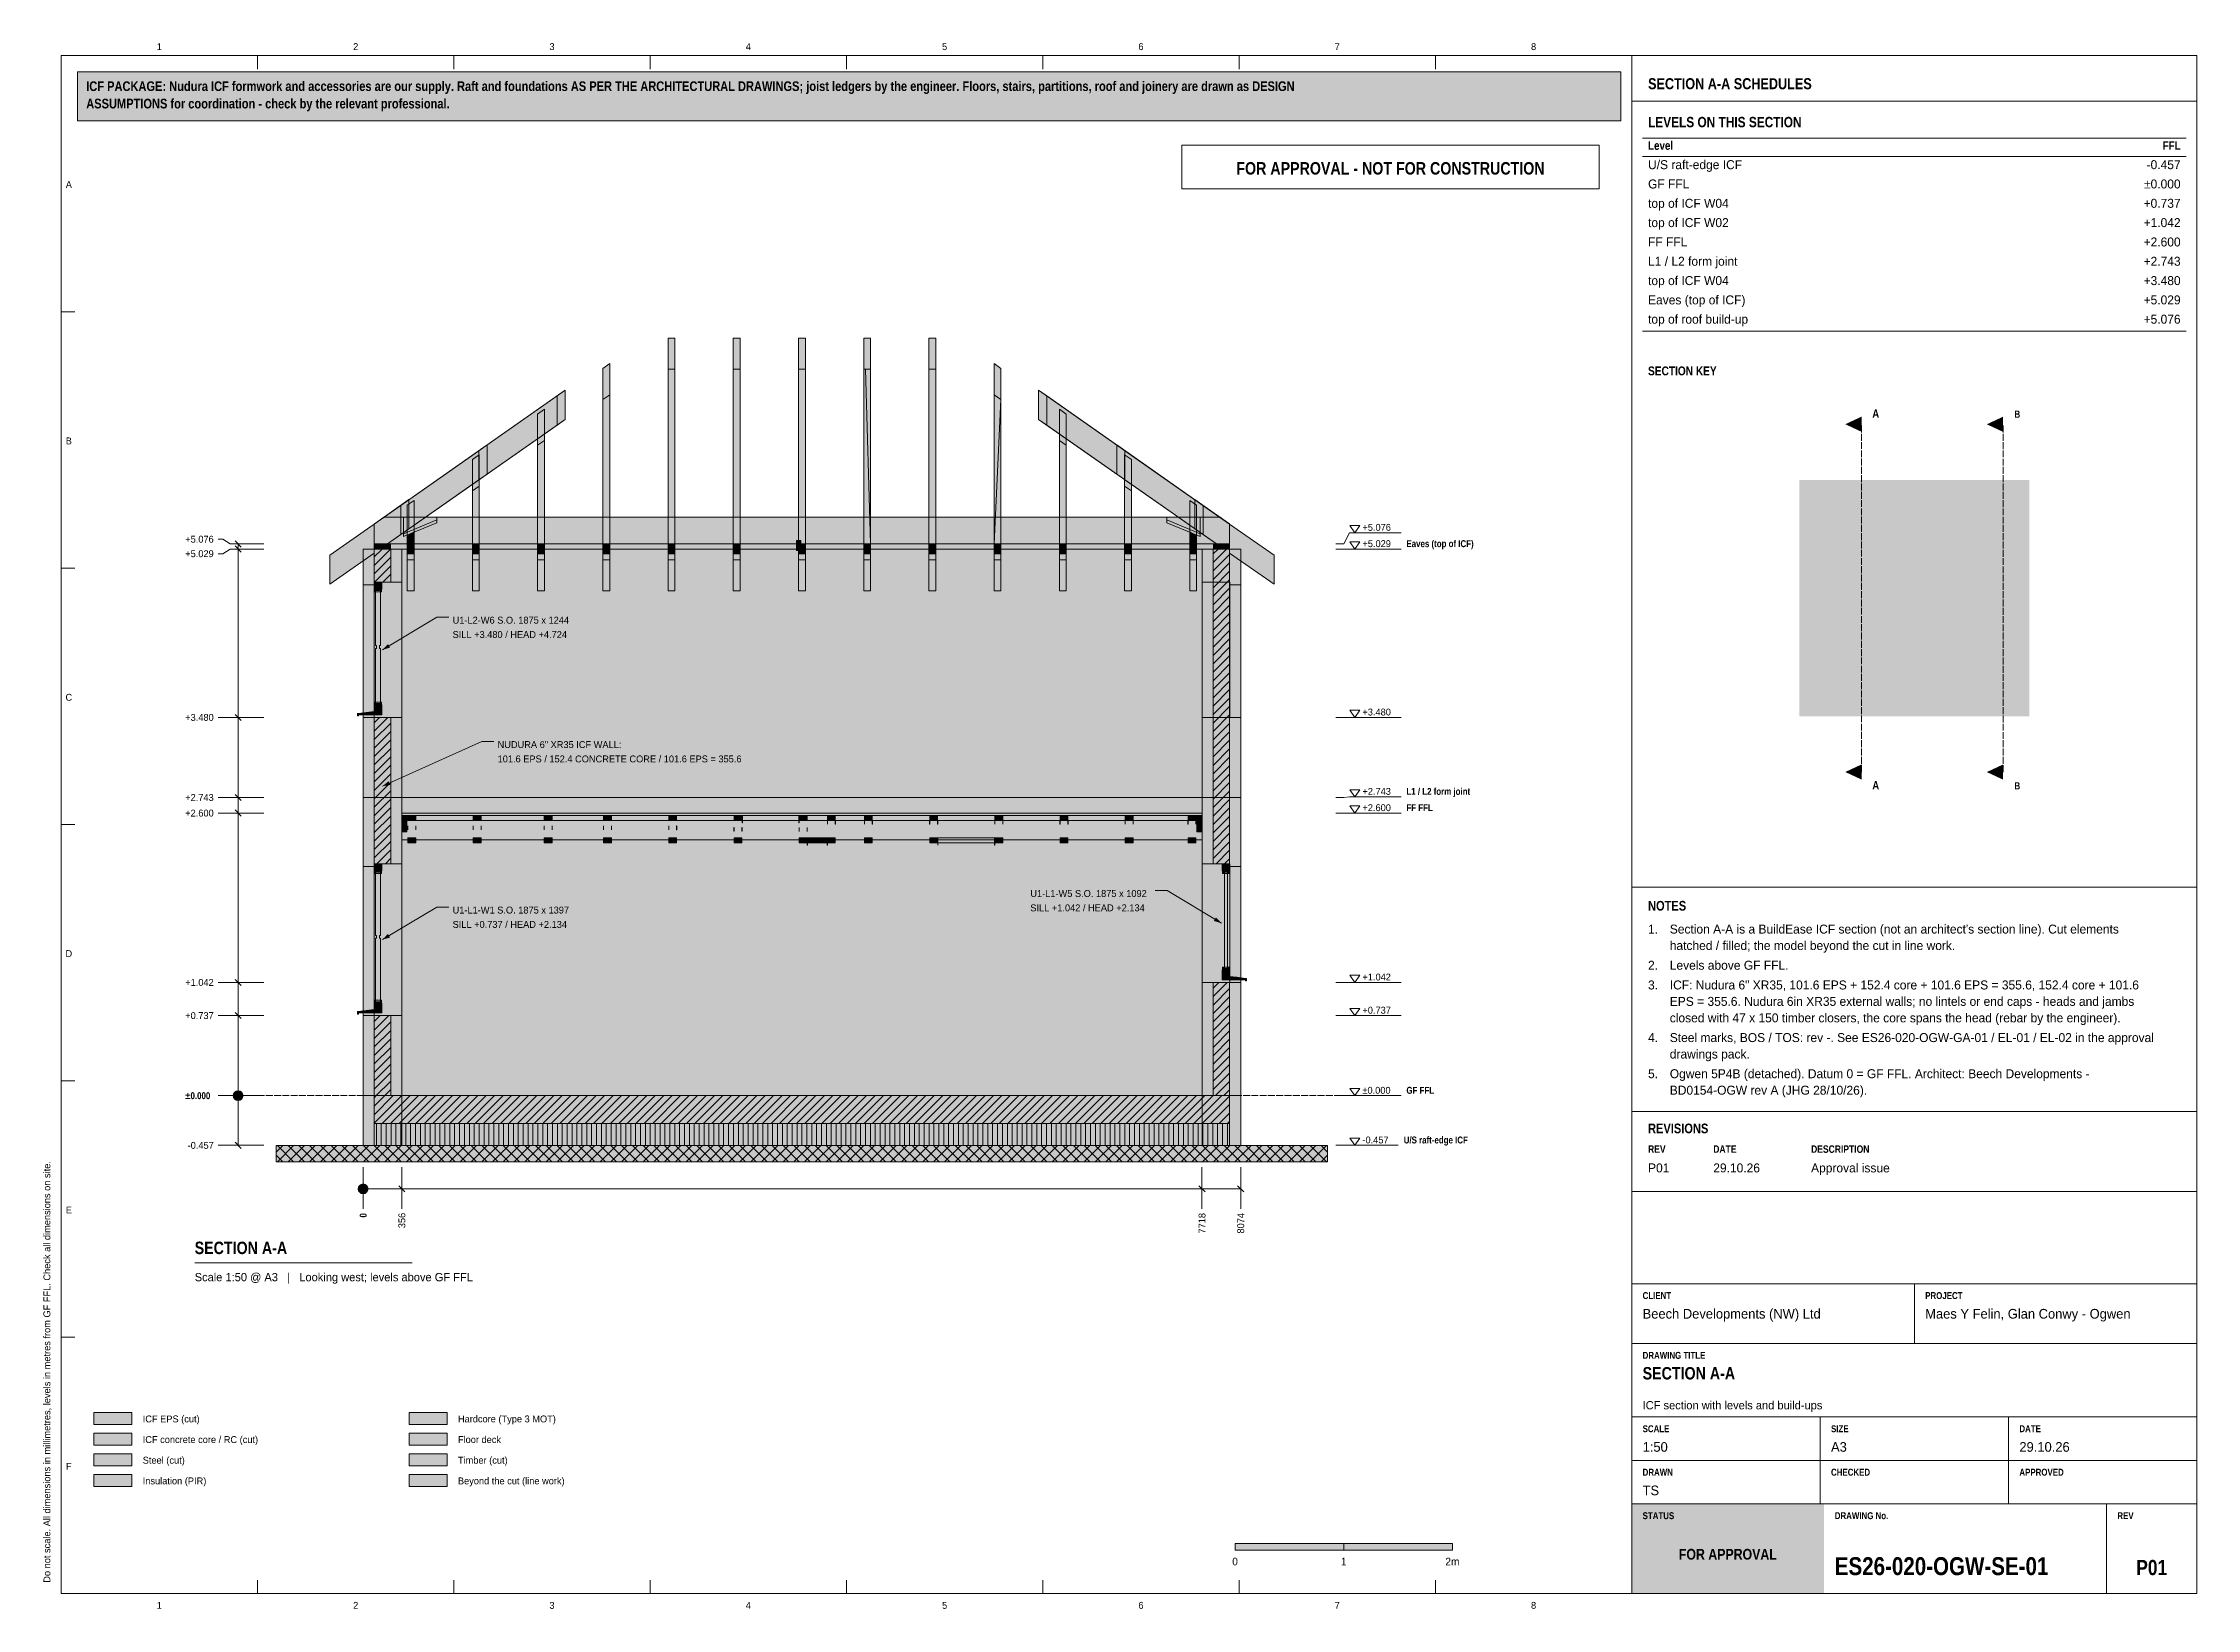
# Model space of a CAD drawing. Header units: millimetres. Extents: x 17 to 413, y 4 to 292.
import ezdxf
from ezdxf.enums import TextEntityAlignment as Align

# ---------------------------------------------------------------- set-up
doc = ezdxf.new("R2010")
doc.units = ezdxf.units.MM
doc.linetypes.add('DASHED', pattern=[1.524, 1.27, -0.254])
for name, color, linetype in [('FILL-C_B2B2B8', 7, 'Continuous'), ('FILL-C_BDBDBF', 7, 'Continuous'), ('FILL-C_CCB294', 7, 'Continuous'), ('FILL-EPS', 7, 'Continuous'), ('FILL-INK', 7, 'Continuous'), ('FILL-LIGHT', 7, 'Continuous'), ('FILL-MASONRY_FILL', 7, 'Continuous'), ('FILL-RED', 7, 'Continuous'), ('FILL-STEEL', 7, 'Continuous'), ('FILL-STEEL_GREY', 7, 'Continuous'), ('FILL-TEAL', 7, 'Continuous'), ('FILL-TIMBER', 7, 'Continuous'), ('FILL-WHITE', 7, 'Continuous'), ('LINE-C_B2B2B8-DASH', 7, 'DASHED'), ('LINE-C_BF9E33', 7, 'Continuous'), ('LINE-CORE', 7, 'Continuous'), ('LINE-INK', 7, 'Continuous'), ('LINE-RED', 7, 'Continuous'), ('LINE-RED-DASH', 7, 'DASHED'), ('LINE-STEEL-DASH', 7, 'DASHED'), ('LINE-STEEL_GREY', 7, 'Continuous'), ('LINE-TEAL', 7, 'Continuous'), ('LINE-TIMBER_DK', 7, 'Continuous'), ('TEXT-C_B2B2B8', 7, 'Continuous'), ('TEXT-EPS', 7, 'Continuous'), ('TEXT-INK', 7, 'Continuous'), ('TEXT-RED', 7, 'Continuous'), ('TEXT-STEEL', 7, 'Continuous'), ('TEXT-STEEL_GREY', 7, 'Continuous'), ('TEXT-TEAL', 7, 'Continuous'), ('TEXT-TEAL_DK', 7, 'Continuous'), ('TEXT-WHITE', 7, 'Continuous')]:
    doc.layers.add(name, color=color, linetype=linetype)
doc.styles.add('OpenSansCondensed-Bold', font='OpenSansCondensed-Bold.ttf')

msp = doc.modelspace()

# ---------------------------------------------------------------- texts
at = {"layer": 'TEXT-C_B2B2B8', "style": 'OpenSansCondensed-Bold'}
for p in [(379.94, 223.35), (379.94, 154.96)]:
    msp.add_text('B', height=1.32, dxfattribs=at).set_placement(p, align=Align.CENTER)
at = {"layer": 'TEXT-EPS', "style": 'OpenSansCondensed-Bold'}
msp.add_text('STATUS', height=1.27, dxfattribs=at).set_placement((311, 20.7))
at = {"layer": 'TEXT-INK', "style": 'OpenSansCondensed-Bold'}
for s, height, p in [('ASSUMPTIONS for coordination - check by the relevant professional.', 1.778, (24.6, 280.27)), ('ICF PACKAGE: Nudura ICF formwork and accessories are our supply. Raft and foundations AS PER THE ARCHITECTURAL DRAWINGS; joist ledgers by the engineer. Floors, stairs, partitions, roof and joinery are drawn as DESIGN', 1.778, (24.6, 283.47)), ('LEVELS ON THIS SECTION', 1.905, (312, 276.8)), ('NOTES', 1.778, (312, 132.67)), ('±0.000', 1.27, (42.82, 97.98)), ('REVISIONS', 1.778, (312, 91.7)), ('SECTION A-A', 2.286, (44.56, 69.47)), ('SECTION A-A', 2.286, (311, 46.4)), ('ES26-020-OGW-SE-01', 3.302, (346.36, 10.4))]:
    msp.add_text(s, height=height, dxfattribs=at).set_placement(p)
at = {"layer": 'TEXT-INK'}
for s, height, p in [('U/S raft-edge ICF', 1.651, (312, 269.09)), ('GF FFL', 1.651, (312, 265.54)), ('top of ICF W04', 1.651, (312, 261.98)), ('top of ICF W02', 1.651, (312, 258.43)), ('FF FFL', 1.651, (312, 254.87)), ('L1 / L2 form joint', 1.651, (312, 251.32)), ('top of ICF W04', 1.651, (312, 247.76)), ('Eaves (top of ICF)', 1.651, (312, 244.21)), ('top of roof build-up', 1.651, (312, 240.66)), ('+5.076', 1.27, (259.44, 202.55)), ('+5.076', 1.27, (42.82, 200.37)), ('+5.029', 1.27, (42.82, 197.7)), ('+5.029', 1.27, (259.44, 199.55)), ('U1-L2-W6 S.O. 1875 x 1244', 1.27, (92.02, 185.47)), ('SILL +3.480 / HEAD +4.724', 1.27, (92.02, 182.83)), ('+3.480', 1.27, (42.82, 167.58)), ('+3.480', 1.27, (259.44, 168.57)), ('NUDURA 6" XR35 ICF WALL:', 1.27, (100.3, 162.58)), ('101.6 EPS / 152.4 CONCRETE CORE / 101.6 EPS = 355.6', 1.27, (100.3, 159.94)), ('+2.743', 1.27, (259.44, 153.97)), ('+2.743', 1.27, (42.82, 152.84)), ('+2.600', 1.27, (42.82, 149.98)), ('+2.600', 1.27, (259.44, 150.97)), ('U1-L1-W5 S.O. 1875 x 1092', 1.27, (198.33, 135.18)), ('SILL +0.737 / HEAD +2.134', 1.27, (92.02, 129.49)), ('U1-L1-W1 S.O. 1875 x 1397', 1.27, (92.02, 132.13)), ('SILL +1.042 / HEAD +2.134', 1.27, (198.33, 132.54)), ('1.', 1.651, (312, 128.44)), ("Section A-A is a BuildEase ICF section (not an architect's section line). Cut elements", 1.651, (316, 128.44)), ('hatched / filled; the model beyond the cut in line work.', 1.651, (316, 125.42)), ('2.', 1.651, (312, 121.79)), ('Levels above GF FFL.', 1.651, (316, 121.79)), ('+1.042', 1.27, (42.82, 118.82)), ('+1.042', 1.27, (259.44, 119.81)), ('3.', 1.651, (312, 118.16)), ('ICF: Nudura 6" XR35, 101.6 EPS + 152.4 core + 101.6 EPS = 355.6, 152.4 core + 101.6', 1.651, (316, 118.16)), ('+0.737', 1.27, (259.44, 113.71)), ('EPS = 355.6. Nudura 6in XR35 external walls; no lintels or end caps - heads and jambs', 1.651, (316, 115.14)), ('+0.737', 1.27, (42.82, 112.72)), ('closed with 47 x 150 timber closers, the core spans the head (rebar by the engineer).', 1.651, (316, 112.11)), ('4.', 1.651, (312, 108.48)), ('drawings pack.', 1.651, (316, 105.45)), ('Steel marks, BOS / TOS: rev -. See ES26-020-OGW-GA-01 / EL-01 / EL-02 in the approval', 1.651, (316, 108.48)), ('5.', 1.651, (312, 101.83)), ('Ogwen 5P4B (detached). Datum 0 = GF FFL. Architect: Beech Developments -', 1.651, (316, 101.83)), ('±0.000', 1.27, (259.44, 98.97)), ('BD0154-OGW rev A (JHG 28/10/26).', 1.651, (316, 98.8)), ('-0.457', 1.27, (43.26, 88.84)), ('-0.457', 1.27, (259.44, 89.83)), ('P01', 1.651, (312, 84.5)), ('29.10.26', 1.651, (324, 84.5)), ('Approval issue', 1.651, (342, 84.5)), ('Beech Developments (NW) Ltd', 1.778, (311, 57.6)), ('Maes Y Felin, Glan Conwy - Ogwen', 1.778, (363, 57.6)), ('ICF EPS (cut)', 1.27, (35, 38.5)), ('Hardcore (Type 3 MOT)', 1.27, (93, 38.5)), ('ICF concrete core / RC (cut)', 1.27, (35, 34.7)), ('Floor deck', 1.27, (93, 34.7)), ('Steel (cut)', 1.27, (35, 30.9)), ('Timber (cut)', 1.27, (93, 30.9)), ('1:50', 1.778, (311, 33.1)), ('A3', 1.778, (345.67, 33.1)), ('29.10.26', 1.778, (380.33, 33.1)), ('Insulation (PIR)', 1.27, (35, 27.1)), ('Beyond the cut (line work)', 1.27, (93, 27.1)), ('TS', 1.778, (311, 25.1))]:
    msp.add_text(s, height=height, dxfattribs=at).set_placement(p)
for s, p in [('-0.457', (410, 269.09)), ('±0.000', (410, 265.54)), ('+0.737', (410, 261.98)), ('+1.042', (410, 258.43)), ('+2.600', (410, 254.87)), ('+2.743', (410, 251.32)), ('+3.480', (410, 247.76)), ('+5.029', (410, 244.21)), ('+5.076', (410, 240.66))]:
    msp.add_text(s, height=1.651, dxfattribs=at).set_placement(p, align=Align.RIGHT)
at = {"layer": 'TEXT-INK', "style": 'OpenSansCondensed-Bold'}
msp.add_text('0', height=1.27, rotation=90, dxfattribs=at).set_placement((76.2, 76.19))
at = {"layer": 'TEXT-INK'}
for s, p in [('356', (83.32, 74.23)), ('7718', (230.56, 73.25)), ('8074', (237.68, 73.25))]:
    msp.add_text(s, height=1.27, rotation=90, dxfattribs=at).set_placement(p)
for s, height, p in [('0', 1.4, (236, 12.2)), ('1', 1.4, (256, 12.2)), ('2m', 1.397, (276, 12.2))]:
    msp.add_text(s, height=height, dxfattribs=at).set_placement(p, align=Align.CENTER)
at = {"layer": 'TEXT-INK', "style": 'OpenSansCondensed-Bold'}
msp.add_text('P01', height=2.794, dxfattribs=at).set_placement((404.68, 10.4), align=Align.CENTER)
at = {"layer": 'TEXT-RED', "style": 'OpenSansCondensed-Bold'}
for s, height, p in [('FOR APPROVAL - NOT FOR CONSTRUCTION', 2.286, (264.6, 268.1)), ('A', 1.52, (353.9, 223.36)), ('A', 1.52, (353.9, 154.97))]:
    msp.add_text(s, height=height, dxfattribs=at).set_placement(p, align=Align.CENTER)
at = {"layer": 'TEXT-STEEL', "style": 'OpenSansCondensed-Bold'}
for s, p in [('Eaves (top of ICF)', (267.54, 199.55)), ('L1 / L2 form joint', (267.54, 153.97)), ('FF FFL', (267.54, 150.97)), ('GF FFL', (267.54, 98.97)), ('U/S raft-edge ICF', (267.04, 89.83))]:
    msp.add_text(s, height=1.27, dxfattribs=at).set_placement(p)
at = {"layer": 'TEXT-STEEL_GREY'}
for s, p in [('1', (38.06, 291)), ('2', (74.19, 291)), ('3', (110.31, 291)), ('4', (146.44, 291)), ('5', (182.56, 291)), ('6', (218.69, 291)), ('7', (254.81, 291)), ('8', (290.94, 291)), ('A', (21.4, 265.62)), ('B', (21.4, 218.45)), ('C', (21.4, 171.28)), ('D', (21.4, 124.12)), ('E', (21.4, 76.95)), ('F', (21.4, 29.78)), ('1', (38.06, 4.2)), ('2', (74.19, 4.2)), ('3', (110.31, 4.2)), ('4', (146.44, 4.2)), ('5', (182.56, 4.2)), ('6', (218.69, 4.2)), ('7', (254.81, 4.2)), ('8', (290.94, 4.2))]:
    msp.add_text(s, height=1.27, dxfattribs=at).set_placement(p, align=Align.CENTER)
at = {"layer": 'TEXT-STEEL_GREY', "style": 'OpenSansCondensed-Bold'}
for s, height, p in [('Level', 1.575, (312, 272.65)), ('REV', 1.372, (312, 88.1)), ('DATE', 1.372, (324, 88.1)), ('DESCRIPTION', 1.3716, (342, 88.1)), ('CLIENT', 1.27, (311, 61.2)), ('PROJECT', 1.27, (363, 61.2)), ('DRAWING TITLE', 1.27, (311, 50.2)), ('SCALE', 1.27, (311, 36.7)), ('SIZE', 1.27, (345.67, 36.7)), ('DATE', 1.27, (380.33, 36.7)), ('DRAWN', 1.27, (311, 28.7)), ('CHECKED', 1.27, (345.67, 28.7)), ('APPROVED', 1.27, (380.33, 28.7)), ('DRAWING No.', 1.27, (346.36, 20.7)), ('REV', 1.27, (398.36, 20.7))]:
    msp.add_text(s, height=height, dxfattribs=at).set_placement(p)
msp.add_text('FFL', height=1.575, dxfattribs=at).set_placement((410, 272.65), align=Align.RIGHT)
at = {"layer": 'TEXT-STEEL_GREY'}
msp.add_text('Do not scale. All dimensions in millimetres, levels in metres from GF FFL. Check all dimensions on site.', height=1.27, rotation=90, dxfattribs=at).set_placement((18, 9))
for s, p in [('Scale 1:50 @ A3   |   Looking west; levels above GF FFL', (44.56, 64.47)), ('ICF section with levels and build-ups', (311, 40.9))]:
    msp.add_text(s, height=1.524, dxfattribs=at).set_placement(p)
at = {"layer": 'TEXT-TEAL', "style": 'OpenSansCondensed-Bold'}
msp.add_text('SECTION A-A SCHEDULES', height=2.032, dxfattribs=at).set_placement((312, 283.8))
at = {"layer": 'TEXT-TEAL_DK', "style": 'OpenSansCondensed-Bold'}
msp.add_text('SECTION KEY', height=1.6256, dxfattribs=at).set_placement((312, 231.16))
at = {"layer": 'TEXT-WHITE', "style": 'OpenSansCondensed-Bold'}
msp.add_text('FOR APPROVAL', height=1.9812, dxfattribs=at).set_placement((326.68, 13.25), align=Align.CENTER)

# ---------------------------------------------------------------- hatches: boundary and pattern name
at = {"layer": 'FILL-C_B2B2B8', "true_color": 0xb2b2b8}
h = msp.add_hatch(color=253, dxfattribs=at)
h.dxf.hatch_style = 1
h.paths.add_polyline_path([(374.34, 222.15), (377.34, 220.75), (377.34, 223.55)])
h = msp.add_hatch(color=253, dxfattribs=at)
h.dxf.hatch_style = 1
h.paths.add_polyline_path([(374.34, 158.16), (377.34, 156.76), (377.34, 159.56)])
at = {"layer": 'FILL-C_BDBDBF', "true_color": 0xbdbdbf}
h = msp.add_hatch(color=9, dxfattribs=at)
h.dxf.hatch_style = 1
h.paths.add_polyline_path([(80.64, 193.12), (80.12, 193.12), (77.59, 193.12), (77.59, 199.2), (80.64, 199.2)])
h = msp.add_hatch(color=9, dxfattribs=at)
h.dxf.hatch_style = 1
h.paths.add_polyline_path([(235.01, 141.3), (232.79, 141.3), (231.96, 141.3), (231.96, 199.2), (235.01, 199.2)])
h = msp.add_hatch(color=9, dxfattribs=at)
h.dxf.hatch_style = 1
h.paths.add_polyline_path([(80.64, 168.22), (80.64, 141.3), (80.12, 141.3), (77.59, 141.3), (77.59, 168.22), (80.09, 168.22)])
h = msp.add_hatch(color=9, dxfattribs=at)
h.dxf.hatch_style = 1
h.paths.add_polyline_path([(232.13, 98.62), (231.96, 98.62), (231.96, 119.45), (232.18, 119.45), (232.21, 119.45), (233.1, 119.45), (235.01, 119.45), (235.01, 98.62), (232.98, 98.62)])
h = msp.add_hatch(color=9, dxfattribs=at)
h.dxf.hatch_style = 1
h.paths.add_polyline_path([(80.64, 113.36), (80.64, 98.62), (77.97, 98.62), (77.59, 98.62), (77.59, 113.36), (80.09, 113.36)])
h = msp.add_hatch(color=9, dxfattribs=at)
h.dxf.hatch_style = 1
h.paths.add_polyline_path([(26, 34.3), (33, 34.3), (33, 36.5), (26, 36.5)])
at = {"layer": 'FILL-C_CCB294', "true_color": 0xccb294}
h = msp.add_hatch(color=253, dxfattribs=at)
h.dxf.hatch_style = 1
h.paths.add_polyline_path([(77.59, 199.2), (77.59, 199.45), (77.59, 200.14), (79.8, 200.14), (80.59, 200.14), (80.59, 199.89), (80.59, 199.2), (78.39, 199.2)])
h = msp.add_hatch(color=253, dxfattribs=at)
h.dxf.hatch_style = 1
h.paths.add_polyline_path([(77.59, 199.2), (77.59, 199.45), (77.59, 200.14), (79.8, 200.14), (80.59, 200.14), (80.59, 199.89), (80.59, 199.2), (78.39, 199.2)])
h = msp.add_hatch(color=253, dxfattribs=at)
h.dxf.hatch_style = 1
h.paths.add_polyline_path([(232.01, 199.2), (232.01, 199.45), (232.01, 200.14), (234.22, 200.14), (235.01, 200.14), (235.01, 199.89), (235.01, 199.2), (232.8, 199.2)])
h = msp.add_hatch(color=253, dxfattribs=at)
h.dxf.hatch_style = 1
h.paths.add_polyline_path([(232.01, 199.2), (232.01, 199.45), (232.01, 200.14), (234.22, 200.14), (235.01, 200.14), (235.01, 199.89), (235.01, 199.2), (232.8, 199.2)])
at = {"layer": 'FILL-EPS', "true_color": 0xccffff}
h = msp.add_hatch(color=7, dxfattribs=at)
h.dxf.hatch_style = 1
h.paths.add_polyline_path([(75.56, 193.57), (75.56, 199.2), (77.59, 199.2), (77.59, 193.12), (77.57, 193.12), (77.57, 192.86), (77.57, 192.62), (76.57, 192.62), (75.56, 192.62)])
h = msp.add_hatch(color=7, dxfattribs=at)
h.dxf.hatch_style = 1
h.paths.add_polyline_path([(80.64, 193.12), (80.64, 199.2), (80.91, 199.2), (82.67, 199.2), (82.67, 197.5), (82.67, 197.16), (82.67, 196.75), (82.67, 196.25), (82.67, 195.23), (82.67, 193.12)])
h = msp.add_hatch(color=7, dxfattribs=at)
h.dxf.hatch_style = 1
h.paths.add_polyline_path([(229.93, 199.2), (231.96, 199.2), (231.96, 141.3), (229.93, 141.3), (229.93, 143.29), (229.93, 153.48), (229.93, 158.47), (229.93, 159.69), (229.93, 168.22), (229.93, 172.28), (229.93, 193.12), (229.93, 193.41), (229.93, 194.31)])
h = msp.add_hatch(color=7, dxfattribs=at)
h.dxf.hatch_style = 1
h.paths.add_polyline_path([(237.04, 196.41), (237.04, 195.55), (237.04, 192.62), (237.04, 188.4), (237.04, 168.22), (237.04, 165.39), (237.04, 153.48), (237.04, 150.04), (237.04, 149.62), (237.04, 149.13), (237.04, 148.05), (237.04, 144.75), (237.04, 140.8), (236.16, 140.8), (235.03, 140.8), (235.03, 141.08), (235.03, 141.3), (235.01, 141.3), (235.01, 199.2), (235.28, 199.2), (237.04, 199.2), (237.04, 197.35), (237.04, 197.12)])
h = msp.add_hatch(color=7, dxfattribs=at)
h.dxf.hatch_style = 1
h.paths.add_polyline_path([(77.57, 141.3), (77.57, 141.05), (77.57, 140.8), (76.57, 140.8), (75.56, 140.8), (75.56, 142.64), (75.56, 153.48), (75.56, 157.63), (75.56, 168.22), (76.57, 168.22), (77.57, 168.22), (77.59, 168.22), (77.59, 141.3)])
h = msp.add_hatch(color=7, dxfattribs=at)
h.dxf.hatch_style = 1
h.paths.add_polyline_path([(82.67, 149.36), (82.67, 148.58), (82.67, 147.57), (82.67, 145.53), (82.67, 141.3), (80.64, 141.3), (80.64, 168.22), (82.67, 168.22), (82.67, 166.03), (82.67, 153.48), (82.67, 150.06)])
h = msp.add_hatch(color=7, dxfattribs=at)
h.dxf.hatch_style = 1
h.paths.add_polyline_path([(229.93, 98.62), (229.93, 112.82), (229.93, 119.45), (231.96, 119.45), (231.96, 98.62)])
h = msp.add_hatch(color=7, dxfattribs=at)
h.dxf.hatch_style = 1
h.paths.add_polyline_path([(237.04, 91.74), (237.04, 89.47), (236.54, 89.47), (235.01, 89.47), (235.01, 96.35), (235.01, 98.62), (235.01, 119.45), (235.91, 119.45), (237.04, 119.45), (237.04, 113.14), (237.04, 98.62)])
h = msp.add_hatch(color=7, dxfattribs=at)
h.dxf.hatch_style = 1
h.paths.add_polyline_path([(77.59, 98.62), (77.59, 91.74), (77.59, 89.47), (77.09, 89.47), (75.56, 89.47), (75.56, 96.35), (75.56, 98.62), (75.56, 104.58), (75.56, 113.36), (76.57, 113.36), (77.57, 113.36), (77.59, 113.36)])
h = msp.add_hatch(color=7, dxfattribs=at)
h.dxf.hatch_style = 1
h.paths.add_polyline_path([(80.64, 113.36), (82.67, 113.36), (82.67, 110.22), (82.67, 98.62), (80.64, 98.62)])
h = msp.add_hatch(color=7, dxfattribs=at)
h.dxf.hatch_style = 1
h.paths.add_polyline_path([(26, 38.1), (33, 38.1), (33, 40.3), (26, 40.3)])
at = {"layer": 'FILL-INK', "true_color": 0x1a1a1f}
h = msp.add_hatch(color=250, dxfattribs=at)
h.dxf.hatch_style = 1
h.paths.add_polyline_path([(79.12, 180.66), (80.12, 181.71), (80.51, 181.06)])
h = msp.add_hatch(color=250, dxfattribs=at)
h.dxf.hatch_style = 1
h.paths.add_polyline_path([(79.12, 155.56), (80.24, 156.48), (80.55, 155.78)])
at = {"layer": 'FILL-INK', "true_color": 0x1a1a1a}
h = msp.add_hatch(color=250, dxfattribs=at)
h.dxf.hatch_style = 1
h.paths.add_polyline_path([(83.81, 147.53), (83.8, 147.53), (83.79, 147.53), (83.79, 147.85), (83.79, 148.26), (83.8, 148.26), (83.81, 148.26), (83.81, 147.85)])
h = msp.add_hatch(color=250, dxfattribs=at)
h.dxf.hatch_style = 1
h.paths.add_polyline_path([(85.28, 147.53), (85.27, 147.53), (85.25, 147.53), (85.25, 147.85), (85.25, 148.26), (85.27, 148.26), (85.28, 148.26), (85.28, 147.85)])
h = msp.add_hatch(color=250, dxfattribs=at)
h.dxf.hatch_style = 1
h.paths.add_polyline_path([(95.81, 147.53), (95.8, 147.53), (95.79, 147.53), (95.79, 147.85), (95.79, 148.26), (95.8, 148.26), (95.81, 148.26), (95.81, 147.85)])
h = msp.add_hatch(color=250, dxfattribs=at)
h.dxf.hatch_style = 1
h.paths.add_polyline_path([(97.28, 147.85), (97.28, 147.53), (97.27, 147.53), (97.25, 147.53), (97.25, 147.85), (97.25, 148.26), (97.27, 148.26), (97.28, 148.26)])
h = msp.add_hatch(color=250, dxfattribs=at)
h.dxf.hatch_style = 1
h.paths.add_polyline_path([(108.89, 147.53), (108.88, 147.53), (108.87, 147.53), (108.87, 147.85), (108.87, 148.26), (108.88, 148.26), (108.89, 148.26), (108.89, 147.85)])
h = msp.add_hatch(color=250, dxfattribs=at)
h.dxf.hatch_style = 1
h.paths.add_polyline_path([(110.36, 147.53), (110.34, 147.53), (110.33, 147.53), (110.33, 147.85), (110.33, 148.26), (110.35, 148.26), (110.36, 148.26), (110.36, 147.85)])
h = msp.add_hatch(color=250, dxfattribs=at)
h.dxf.hatch_style = 1
h.paths.add_polyline_path([(119.81, 147.53), (119.8, 147.53), (119.79, 147.53), (119.79, 147.85), (119.79, 148.26), (119.8, 148.26), (119.81, 148.26), (119.81, 147.85)])
h = msp.add_hatch(color=250, dxfattribs=at)
h.dxf.hatch_style = 1
h.paths.add_polyline_path([(121.28, 147.53), (121.27, 147.53), (121.25, 147.53), (121.25, 147.85), (121.25, 148.26), (121.27, 148.26), (121.28, 148.26), (121.28, 147.85)])
h = msp.add_hatch(color=250, dxfattribs=at)
h.dxf.hatch_style = 1
h.paths.add_polyline_path([(131.81, 147.53), (131.8, 147.53), (131.79, 147.53), (131.79, 147.85), (131.79, 148.26), (131.8, 148.26), (131.81, 148.26), (131.81, 147.85)])
h = msp.add_hatch(color=250, dxfattribs=at)
h.dxf.hatch_style = 1
h.paths.add_polyline_path([(133.28, 147.53), (133.27, 147.53), (133.25, 147.53), (133.25, 147.85), (133.25, 148.26), (133.27, 148.26), (133.28, 148.26), (133.28, 147.85)])
h = msp.add_hatch(color=250, dxfattribs=at)
h.dxf.hatch_style = 1
h.paths.add_polyline_path([(143.81, 147.26), (143.8, 147.26), (143.79, 147.26), (143.79, 147.63), (143.79, 147.99), (143.8, 147.99), (143.81, 147.99), (143.81, 147.63)])
h = msp.add_hatch(color=250, dxfattribs=at)
h.dxf.hatch_style = 1
h.paths.add_polyline_path([(145.28, 147.26), (145.27, 147.26), (145.25, 147.26), (145.25, 147.63), (145.25, 147.99), (145.27, 147.99), (145.28, 147.99), (145.28, 147.63)])
h = msp.add_hatch(color=250, dxfattribs=at)
h.dxf.hatch_style = 1
h.paths.add_polyline_path([(155.81, 147.59), (155.81, 147.22), (155.8, 147.22), (155.79, 147.22), (155.79, 147.59), (155.79, 147.94), (155.8, 147.94), (155.81, 147.94)])
h = msp.add_hatch(color=250, dxfattribs=at)
h.dxf.hatch_style = 1
h.paths.add_polyline_path([(157.28, 147.22), (157.27, 147.22), (157.25, 147.22), (157.25, 147.59), (157.25, 147.94), (157.27, 147.94), (157.28, 147.94), (157.28, 147.59)])
h = msp.add_hatch(color=250, dxfattribs=at)
h.dxf.hatch_style = 1
h.paths.add_polyline_path([(161, 148.74), (161, 148.6), (160.98, 148.6), (160.98, 148.6), (160.98, 148.74), (160.98, 149.31), (161, 149.31), (161, 149.31)])
h = msp.add_hatch(color=250, dxfattribs=at)
h.dxf.hatch_style = 1
h.paths.add_polyline_path([(162.47, 148.6), (162.45, 148.6), (162.44, 148.6), (162.44, 148.74), (162.44, 149.31), (162.46, 149.31), (162.47, 149.31), (162.47, 148.74)])
h = msp.add_hatch(color=250, dxfattribs=at)
h.dxf.hatch_style = 1
h.paths.add_polyline_path([(167.81, 148.6), (167.8, 148.6), (167.79, 148.6), (167.79, 148.74), (167.79, 149.31), (167.81, 149.31), (167.81, 149.31), (167.81, 148.74)])
h = msp.add_hatch(color=250, dxfattribs=at)
h.dxf.hatch_style = 1
h.paths.add_polyline_path([(169.28, 148.6), (169.26, 148.6), (169.25, 148.6), (169.25, 148.74), (169.25, 149.31), (169.27, 149.31), (169.28, 149.31), (169.28, 148.74)])
h = msp.add_hatch(color=250, dxfattribs=at)
h.dxf.hatch_style = 1
h.paths.add_polyline_path([(179.81, 148.6), (179.8, 148.6), (179.79, 148.6), (179.79, 148.74), (179.79, 149.31), (179.81, 149.31), (179.81, 149.31), (179.81, 148.74)])
h = msp.add_hatch(color=250, dxfattribs=at)
h.dxf.hatch_style = 1
h.paths.add_polyline_path([(181.28, 148.6), (181.26, 148.6), (181.25, 148.6), (181.25, 148.74), (181.25, 149.31), (181.27, 149.31), (181.28, 149.31), (181.28, 148.74)])
h = msp.add_hatch(color=250, dxfattribs=at)
h.dxf.hatch_style = 1
h.paths.add_polyline_path([(191.81, 148.6), (191.8, 148.6), (191.79, 148.6), (191.79, 148.74), (191.79, 149.31), (191.81, 149.31), (191.81, 149.31), (191.81, 148.74)])
h = msp.add_hatch(color=250, dxfattribs=at)
h.dxf.hatch_style = 1
h.paths.add_polyline_path([(193.28, 148.74), (193.28, 148.6), (193.26, 148.6), (193.25, 148.6), (193.25, 148.74), (193.25, 149.31), (193.27, 149.31), (193.28, 149.31)])
h = msp.add_hatch(color=250, dxfattribs=at)
h.dxf.hatch_style = 1
h.paths.add_polyline_path([(203.81, 148.6), (203.8, 148.6), (203.79, 148.6), (203.79, 148.74), (203.79, 149.31), (203.81, 149.31), (203.81, 149.31), (203.81, 148.74)])
h = msp.add_hatch(color=250, dxfattribs=at)
h.dxf.hatch_style = 1
h.paths.add_polyline_path([(205.28, 148.6), (205.26, 148.6), (205.25, 148.6), (205.25, 148.74), (205.25, 149.31), (205.27, 149.31), (205.28, 149.31), (205.28, 148.74)])
h = msp.add_hatch(color=250, dxfattribs=at)
h.dxf.hatch_style = 1
h.paths.add_polyline_path([(215.81, 148.6), (215.8, 148.6), (215.79, 148.6), (215.79, 148.74), (215.79, 149.31), (215.81, 149.31), (215.81, 149.31), (215.81, 148.74)])
h = msp.add_hatch(color=250, dxfattribs=at)
h.dxf.hatch_style = 1
h.paths.add_polyline_path([(217.28, 148.6), (217.26, 148.6), (217.25, 148.6), (217.25, 148.74), (217.25, 149.31), (217.27, 149.31), (217.28, 149.31), (217.28, 148.74)])
h = msp.add_hatch(color=250, dxfattribs=at)
h.dxf.hatch_style = 1
h.paths.add_polyline_path([(227.35, 148.6), (227.33, 148.6), (227.33, 148.6), (227.33, 148.74), (227.33, 149.31), (227.35, 149.31), (227.35, 149.31), (227.35, 148.74)])
h = msp.add_hatch(color=250, dxfattribs=at)
h.dxf.hatch_style = 1
h.paths.add_polyline_path([(228.81, 148.6), (228.8, 148.6), (228.79, 148.6), (228.79, 148.74), (228.79, 149.31), (228.81, 149.31), (228.81, 149.31), (228.81, 148.74)])
at = {"layer": 'FILL-INK', "true_color": 0x1a1a1f}
h = msp.add_hatch(color=250, dxfattribs=at)
h.dxf.hatch_style = 1
h.paths.add_polyline_path([(233.49, 130.37), (232.09, 130.77), (232.48, 131.42)])
h = msp.add_hatch(color=250, dxfattribs=at)
h.dxf.hatch_style = 1
h.paths.add_polyline_path([(79.12, 127.33), (80.12, 128.37), (80.51, 127.72)])
at = {"layer": 'FILL-INK', "true_color": 0x14141a}
h = msp.add_hatch(color=250, dxfattribs=at)
h.dxf.hatch_style = 1
h.paths.add_polyline_path([(236, 15), (256, 15), (256, 16.2), (236, 16.2)])
at = {"layer": 'FILL-LIGHT', "true_color": 0xcccccf}
h = msp.add_hatch(color=254, dxfattribs=at)
h.dxf.hatch_style = 1
h.paths.add_polyline_path([(119.23, 93.47), (77.59, 93.47), (77.59, 94.84), (77.59, 98.62), (193.37, 98.62), (235.01, 98.62), (235.01, 97.26), (235.01, 93.47)])
at = {"layer": 'FILL-MASONRY_FILL', "true_color": 0xe0d9cc}
h = msp.add_hatch(color=254, dxfattribs=at)
h.dxf.hatch_style = 1
h.paths.add_polyline_path([(119.43, 86.47), (59.56, 86.47), (59.56, 87.4), (59.56, 89.47), (193.17, 89.47), (253.04, 89.47), (253.04, 88.55), (253.04, 86.47)])
h = msp.add_hatch(color=254, dxfattribs=at)
h.dxf.hatch_style = 1
h.paths.add_polyline_path([(84, 38.1), (91, 38.1), (91, 40.3), (84, 40.3)])
at = {"layer": 'FILL-RED', "true_color": 0xcc141a}
h = msp.add_hatch(color=242, dxfattribs=at)
h.dxf.hatch_style = 1
h.paths.add_polyline_path([(348.3, 222.16), (351.3, 220.76), (351.3, 223.56)])
h = msp.add_hatch(color=242, dxfattribs=at)
h.dxf.hatch_style = 1
h.paths.add_polyline_path([(348.3, 158.17), (351.3, 156.77), (351.3, 159.57)])
at = {"layer": 'FILL-STEEL', "true_color": 0x0d2973}
h = msp.add_hatch(color=166, dxfattribs=at)
h.dxf.hatch_style = 1
h.paths.add_polyline_path([(26, 30.5), (33, 30.5), (33, 32.7), (26, 32.7)])
at = {"layer": 'FILL-STEEL_GREY', "true_color": 0x737378}
h = msp.add_hatch(color=8, dxfattribs=at)
h.dxf.hatch_style = 1
h.paths.add_polyline_path([(339.85, 211.91), (339.84, 211.92), (339.85, 211.91), (382.14, 211.91), (382.14, 168.41), (382.15, 168.4), (382.16, 168.39), (382.15, 168.4), (382.15, 168.4), (382.14, 168.41), (382.14, 168.41), (382.14, 168.41), (339.85, 168.41)])
h.paths.add_polyline_path([(341.77, 209.99), (341.77, 170.32), (380.23, 170.32), (380.23, 209.99)], flags=0)
h = msp.add_hatch(color=8, dxfattribs=at)
h.dxf.hatch_style = 1
h.paths.add_polyline_path([(82.67, 150.6), (82.67, 150.62), (85.2, 150.62), (130.67, 150.62), (133.2, 150.62), (178.67, 150.62), (181.2, 150.62), (226.67, 150.62), (226.85, 150.62), (229.93, 150.62), (229.93, 150.2), (229.93, 150.18), (229.76, 150.18), (226.67, 150.18), (224.15, 150.18), (178.67, 150.18), (176.15, 150.18), (130.67, 150.18), (128.15, 150.18), (82.67, 150.18)])
h = msp.add_hatch(color=8, dxfattribs=at)
h.dxf.hatch_style = 1
h.paths.add_polyline_path([(84, 34.3), (91, 34.3), (91, 36.5), (84, 36.5)])
at = {"layer": 'FILL-TEAL', "true_color": 0x009e85}
h = msp.add_hatch(color=124, dxfattribs=at)
h.dxf.hatch_style = 1
h.paths.add_polyline_path([(309.01, 7), (344.37, 7), (344.37, 23.5), (309.01, 23.5)])
at = {"layer": 'FILL-TIMBER', "true_color": 0xedd6a8}
h = msp.add_hatch(color=41, dxfattribs=at)
h.dxf.hatch_style = 1
h.paths.add_polyline_path([(132.93, 238.02), (132.93, 232.85), (132.93, 232.28), (131.77, 232.28), (131.67, 232.28), (131.67, 232.42), (131.67, 232.72), (131.67, 238.02), (132.81, 238.02)])
h = msp.add_hatch(color=41, dxfattribs=at)
h.dxf.hatch_style = 1
h.paths.add_polyline_path([(144.93, 238.02), (144.93, 233.79), (144.93, 232.28), (144, 232.28), (143.67, 232.28), (143.67, 232.73), (143.67, 233.71), (143.67, 238.02), (144.6, 238.02)])
h = msp.add_hatch(color=41, dxfattribs=at)
h.dxf.hatch_style = 1
h.paths.add_polyline_path([(156.13, 238.02), (156.93, 238.02), (156.93, 234.39), (156.93, 232.28), (156.15, 232.28), (155.67, 232.28), (155.67, 232.94), (155.67, 234.39), (155.67, 238.02)])
h = msp.add_hatch(color=41, dxfattribs=at)
h.dxf.hatch_style = 1
h.paths.add_polyline_path([(168, 238.02), (168.93, 238.02), (168.93, 233.71), (168.93, 232.28), (168.02, 232.28), (167.67, 232.28), (167.67, 232.75), (167.67, 233.79), (167.67, 238.02)])
h = msp.add_hatch(color=41, dxfattribs=at)
h.dxf.hatch_style = 1
h.paths.add_polyline_path([(180.93, 238.02), (180.93, 232.72), (180.93, 232.28), (179.8, 232.28), (179.67, 232.28), (179.67, 232.46), (179.67, 232.85), (179.67, 238.02), (180.84, 238.02)])
h = msp.add_hatch(color=41, dxfattribs=at)
h.dxf.hatch_style = 1
h.paths.add_polyline_path([(78.74, 191.58), (78.66, 191.58), (78.58, 191.58), (78.3, 191.58), (78.02, 191.58), (77.94, 191.58), (77.86, 191.58), (77.86, 191.32), (77.68, 191.32), (77.68, 191.57), (77.68, 191.82), (77.6, 191.82), (77.6, 192.42), (77.6, 193.02), (78.3, 193.02), (79, 193.02), (79, 192.42), (79, 191.82), (78.92, 191.82), (78.92, 191.57), (78.92, 191.32), (78.74, 191.32)])
h = msp.add_hatch(color=41, dxfattribs=at)
h.dxf.hatch_style = 1
h.paths.add_polyline_path([(77.86, 180.55), (77.86, 180.92), (77.94, 180.92), (78.02, 180.92), (78.02, 181.14), (78.02, 181.17), (78.02, 181.42), (77.94, 181.42), (77.86, 181.42), (77.86, 191.32), (78.02, 191.32), (78.3, 191.32), (78.58, 191.32), (78.74, 191.32), (78.74, 181.79), (78.74, 181.42), (78.66, 181.42), (78.58, 181.42), (78.58, 181.2), (78.58, 181.17), (78.58, 180.92), (78.66, 180.92), (78.74, 180.92), (78.74, 171.02), (78.58, 171.02), (78.3, 171.02), (78.02, 171.02), (77.86, 171.02)])
h = msp.add_hatch(color=41, dxfattribs=at)
h.dxf.hatch_style = 1
h.paths.add_polyline_path([(74.6, 168.48), (74.5, 168.48), (74.5, 168.72), (74.5, 168.96), (74.56, 168.96), (74.62, 168.96), (76.11, 169.14), (77.6, 169.32), (77.6, 169.92), (77.6, 170.52), (77.68, 170.52), (77.68, 170.77), (77.68, 171.02), (77.86, 171.02), (77.86, 170.76), (77.93, 170.76), (78.02, 170.76), (78.3, 170.76), (78.58, 170.76), (78.65, 170.76), (78.74, 170.76), (78.74, 171.02), (78.92, 171.02), (78.92, 170.77), (78.92, 170.52), (79, 170.52), (79, 169.92), (79, 169.32), (79, 169.02), (79, 168.72), (76.85, 168.72), (74.7, 168.72), (74.7, 168.6), (74.7, 168.48)])
h = msp.add_hatch(color=41, dxfattribs=at)
h.dxf.hatch_style = 1
h.paths.add_polyline_path([(83.61, 150.18), (83.61, 149.45), (83.61, 147.18), (82.9, 147.18), (82.67, 147.18), (82.67, 147.91), (82.67, 150.18), (83.38, 150.18)])
h = msp.add_hatch(color=41, dxfattribs=at)
h.dxf.hatch_style = 1
h.paths.add_polyline_path([(85.25, 150.18), (85.25, 149.85), (85.25, 149.24), (84.32, 149.24), (83.81, 149.24), (83.81, 149.57), (83.81, 150.18), (84.75, 150.18)])
h = msp.add_hatch(color=41, dxfattribs=at)
h.dxf.hatch_style = 1
h.paths.add_polyline_path([(97.25, 150.18), (97.25, 149.85), (97.25, 149.24), (96.32, 149.24), (95.81, 149.24), (95.81, 149.57), (95.81, 150.18), (96.75, 150.18)])
h = msp.add_hatch(color=41, dxfattribs=at)
h.dxf.hatch_style = 1
h.paths.add_polyline_path([(110.33, 150.18), (110.33, 149.85), (110.33, 149.24), (109.4, 149.24), (108.89, 149.24), (108.89, 149.57), (108.89, 150.18), (109.83, 150.18)])
h = msp.add_hatch(color=41, dxfattribs=at)
h.dxf.hatch_style = 1
h.paths.add_polyline_path([(121.25, 150.18), (121.25, 149.85), (121.25, 149.24), (120.32, 149.24), (119.81, 149.24), (119.81, 149.57), (119.81, 150.18), (120.75, 150.18)])
h = msp.add_hatch(color=41, dxfattribs=at)
h.dxf.hatch_style = 1
h.paths.add_polyline_path([(133.25, 150.18), (133.25, 149.85), (133.25, 149.24), (132.32, 149.24), (131.81, 149.24), (131.81, 149.57), (131.81, 150.18), (132.75, 150.18)])
h = msp.add_hatch(color=41, dxfattribs=at)
h.dxf.hatch_style = 1
h.paths.add_polyline_path([(145.25, 150.18), (145.25, 149.85), (145.25, 149.24), (144.32, 149.24), (143.81, 149.24), (143.81, 149.57), (143.81, 150.18), (144.74, 150.18)])
h = msp.add_hatch(color=41, dxfattribs=at)
h.dxf.hatch_style = 1
h.paths.add_polyline_path([(157.25, 150.18), (157.25, 149.8), (157.25, 149.24), (156.4, 149.24), (155.81, 149.24), (155.81, 149.62), (155.81, 150.18), (156.67, 150.18)])
h = msp.add_hatch(color=41, dxfattribs=at)
h.dxf.hatch_style = 1
h.paths.add_polyline_path([(162.44, 150.18), (162.44, 149.76), (162.44, 149.24), (161.64, 149.24), (161, 149.24), (161, 149.65), (161, 150.18), (161.81, 150.18)])
h = msp.add_hatch(color=41, dxfattribs=at)
h.dxf.hatch_style = 1
h.paths.add_polyline_path([(169.25, 150.18), (169.25, 149.76), (169.25, 149.24), (168.45, 149.24), (167.81, 149.24), (167.81, 149.65), (167.81, 150.18), (168.62, 150.18)])
h = msp.add_hatch(color=41, dxfattribs=at)
h.dxf.hatch_style = 1
h.paths.add_polyline_path([(181.25, 150.18), (181.25, 149.76), (181.25, 149.24), (180.45, 149.24), (179.81, 149.24), (179.81, 149.65), (179.81, 150.18), (180.62, 150.18)])
h = msp.add_hatch(color=41, dxfattribs=at)
h.dxf.hatch_style = 1
h.paths.add_polyline_path([(193.25, 150.18), (193.25, 149.76), (193.25, 149.24), (192.45, 149.24), (191.81, 149.24), (191.81, 149.65), (191.81, 150.18), (192.62, 150.18)])
h = msp.add_hatch(color=41, dxfattribs=at)
h.dxf.hatch_style = 1
h.paths.add_polyline_path([(205.25, 150.18), (205.25, 149.76), (205.25, 149.24), (204.45, 149.24), (203.81, 149.24), (203.81, 149.65), (203.81, 150.18), (204.62, 150.18)])
h = msp.add_hatch(color=41, dxfattribs=at)
h.dxf.hatch_style = 1
h.paths.add_polyline_path([(217.25, 150.18), (217.25, 149.76), (217.25, 149.24), (216.45, 149.24), (215.81, 149.24), (215.81, 149.65), (215.81, 150.18), (216.62, 150.18)])
h = msp.add_hatch(color=41, dxfattribs=at)
h.dxf.hatch_style = 1
h.paths.add_polyline_path([(228.79, 150.18), (228.79, 149.76), (228.79, 149.24), (227.98, 149.24), (227.35, 149.24), (227.35, 149.65), (227.35, 150.18), (228.16, 150.18)])
h = msp.add_hatch(color=41, dxfattribs=at)
h.dxf.hatch_style = 1
h.paths.add_polyline_path([(229.93, 150.18), (229.93, 149.45), (229.93, 147.18), (229.22, 147.18), (228.99, 147.18), (228.99, 147.91), (228.99, 150.18), (229.7, 150.18)])
h = msp.add_hatch(color=41, dxfattribs=at)
h.dxf.hatch_style = 1
h.paths.add_polyline_path([(84.76, 146.06), (85.25, 146.06), (85.25, 145.74), (85.25, 145.12), (84.31, 145.12), (83.81, 145.12), (83.81, 145.44), (83.81, 146.06)])
h = msp.add_hatch(color=41, dxfattribs=at)
h.dxf.hatch_style = 1
h.paths.add_polyline_path([(97.25, 146.06), (97.25, 145.74), (97.25, 145.12), (96.31, 145.12), (95.81, 145.12), (95.81, 145.44), (95.81, 146.06), (96.76, 146.06)])
h = msp.add_hatch(color=41, dxfattribs=at)
h.dxf.hatch_style = 1
h.paths.add_polyline_path([(110.33, 146.06), (110.33, 145.74), (110.33, 145.12), (109.39, 145.12), (108.89, 145.12), (108.89, 145.44), (108.89, 146.06), (109.84, 146.06)])
h = msp.add_hatch(color=41, dxfattribs=at)
h.dxf.hatch_style = 1
h.paths.add_polyline_path([(121.25, 146.06), (121.25, 145.74), (121.25, 145.12), (120.31, 145.12), (119.81, 145.12), (119.81, 145.44), (119.81, 146.06), (120.76, 146.06)])
h = msp.add_hatch(color=41, dxfattribs=at)
h.dxf.hatch_style = 1
h.paths.add_polyline_path([(133.25, 146.06), (133.25, 145.74), (133.25, 145.12), (132.31, 145.12), (131.81, 145.12), (131.81, 145.44), (131.81, 146.06), (132.76, 146.06)])
h = msp.add_hatch(color=41, dxfattribs=at)
h.dxf.hatch_style = 1
h.paths.add_polyline_path([(145.25, 146.06), (145.25, 145.73), (145.25, 145.12), (144.32, 145.12), (143.81, 145.12), (143.81, 145.45), (143.81, 146.06), (144.75, 146.06)])
h = msp.add_hatch(color=41, dxfattribs=at)
h.dxf.hatch_style = 1
h.paths.add_polyline_path([(157.25, 146.06), (157.25, 145.69), (157.25, 145.12), (156.39, 145.12), (155.81, 145.12), (155.81, 145.49), (155.81, 146.06), (156.68, 146.06)])
h = msp.add_hatch(color=41, dxfattribs=at)
h.dxf.hatch_style = 1
h.paths.add_polyline_path([(160.35, 145.12), (157.34, 145.12), (157.34, 145.91), (157.34, 146.06), (157.91, 146.06), (160.92, 146.06), (160.92, 145.27), (160.92, 145.12)])
h = msp.add_hatch(color=41, dxfattribs=at)
h.dxf.hatch_style = 1
h.paths.add_polyline_path([(161.82, 146.06), (162.44, 146.06), (162.44, 145.65), (162.44, 145.12), (161.63, 145.12), (161, 145.12), (161, 145.53), (161, 146.06)])
h = msp.add_hatch(color=41, dxfattribs=at)
h.dxf.hatch_style = 1
h.paths.add_polyline_path([(169.25, 146.06), (169.25, 145.65), (169.25, 145.12), (168.44, 145.12), (167.81, 145.12), (167.81, 145.53), (167.81, 146.06), (168.63, 146.06)])
h = msp.add_hatch(color=41, dxfattribs=at)
h.dxf.hatch_style = 1
h.paths.add_polyline_path([(181.25, 146.06), (181.25, 145.65), (181.25, 145.12), (180.44, 145.12), (179.81, 145.12), (179.81, 145.53), (179.81, 146.06), (180.63, 146.06)])
h = msp.add_hatch(color=41, dxfattribs=at)
h.dxf.hatch_style = 1
h.paths.add_polyline_path([(193.25, 146.06), (193.25, 145.65), (193.25, 145.12), (192.44, 145.12), (191.81, 145.12), (191.81, 145.53), (191.81, 146.06), (192.63, 146.06)])
h = msp.add_hatch(color=41, dxfattribs=at)
h.dxf.hatch_style = 1
h.paths.add_polyline_path([(205.25, 146.06), (205.25, 145.65), (205.25, 145.12), (204.44, 145.12), (203.81, 145.12), (203.81, 145.53), (203.81, 146.06), (204.63, 146.06)])
h = msp.add_hatch(color=41, dxfattribs=at)
h.dxf.hatch_style = 1
h.paths.add_polyline_path([(217.25, 146.06), (217.25, 145.65), (217.25, 145.12), (216.44, 145.12), (215.81, 145.12), (215.81, 145.53), (215.81, 146.06), (216.63, 146.06)])
h = msp.add_hatch(color=41, dxfattribs=at)
h.dxf.hatch_style = 1
h.paths.add_polyline_path([(228.79, 146.06), (228.79, 145.65), (228.79, 145.12), (227.98, 145.12), (227.35, 145.12), (227.35, 145.53), (227.35, 146.06), (228.17, 146.06)])
h = msp.add_hatch(color=41, dxfattribs=at)
h.dxf.hatch_style = 1
h.paths.add_polyline_path([(78.74, 139.76), (78.66, 139.76), (78.58, 139.76), (78.3, 139.76), (78.02, 139.76), (77.94, 139.76), (77.86, 139.76), (77.86, 139.5), (77.68, 139.5), (77.68, 139.75), (77.68, 140), (77.6, 140), (77.6, 140.6), (77.6, 141.2), (78.3, 141.2), (79, 141.2), (79, 140.6), (79, 140), (78.92, 140), (78.92, 139.75), (78.92, 139.5), (78.74, 139.5)])
h = msp.add_hatch(color=41, dxfattribs=at)
h.dxf.hatch_style = 1
h.paths.add_polyline_path([(77.86, 127.11), (77.86, 127.58), (77.94, 127.58), (78.02, 127.58), (78.02, 127.79), (78.02, 127.83), (78.02, 128.08), (77.94, 128.08), (77.86, 128.08), (77.86, 139.5), (78.02, 139.5), (78.3, 139.5), (78.58, 139.5), (78.74, 139.5), (78.74, 128.55), (78.74, 128.08), (78.66, 128.08), (78.58, 128.08), (78.58, 127.87), (78.58, 127.83), (78.58, 127.58), (78.66, 127.58), (78.74, 127.58), (78.74, 116.16), (78.58, 116.16), (78.3, 116.16), (78.02, 116.16), (77.86, 116.16)])
h = msp.add_hatch(color=41, dxfattribs=at)
h.dxf.hatch_style = 1
h.paths.add_polyline_path([(233.69, 139.5), (233.69, 139.86), (233.69, 140), (233.61, 140), (233.61, 140.67), (233.61, 141.2), (234.22, 141.2), (235.01, 141.2), (235.01, 140.53), (235.01, 140), (234.93, 140), (234.93, 139.64), (234.93, 139.5), (234.59, 139.5), (234.59, 139.76), (234.18, 139.76), (234.03, 139.76), (234.03, 139.5)])
h = msp.add_hatch(color=41, dxfattribs=at)
h.dxf.hatch_style = 1
h.paths.add_polyline_path([(234.04, 122.25), (234.03, 122.25), (234.03, 134.85), (234.03, 139.5), (234.57, 139.5), (234.59, 139.5), (234.59, 126.9), (234.59, 122.25)])
h = msp.add_hatch(color=41, dxfattribs=at)
h.dxf.hatch_style = 1
h.paths.add_polyline_path([(233.69, 121.75), (233.69, 122.11), (233.69, 122.25), (234.03, 122.25), (234.03, 122), (234.43, 122), (234.59, 122), (234.59, 122.25), (234.93, 122.25), (234.93, 121.9), (234.93, 121.75), (235.01, 121.75), (235.01, 121.08), (235.01, 120.56), (236.31, 120.4), (237.99, 120.19), (238.04, 120.19), (238.11, 120.19), (238.11, 119.93), (238.11, 119.72), (238.02, 119.72), (237.91, 119.72), (237.91, 119.85), (237.91, 119.95), (236.02, 119.95), (233.61, 119.95), (233.61, 120.29), (233.61, 120.56), (233.61, 121.23), (233.61, 121.75)])
h = msp.add_hatch(color=41, dxfattribs=at)
h.dxf.hatch_style = 1
h.paths.add_polyline_path([(74.7, 113.62), (74.6, 113.62), (74.5, 113.62), (74.5, 113.86), (74.5, 114.1), (74.56, 114.1), (74.62, 114.1), (76.11, 114.28), (77.6, 114.46), (77.6, 115.06), (77.6, 115.66), (77.68, 115.66), (77.68, 115.91), (77.68, 116.16), (77.86, 116.16), (77.86, 115.9), (77.93, 115.9), (78.02, 115.9), (78.3, 115.9), (78.58, 115.9), (78.65, 115.9), (78.74, 115.9), (78.74, 116.16), (78.92, 116.16), (78.92, 115.91), (78.92, 115.66), (79, 115.66), (79, 115.06), (79, 114.46), (79, 114.16), (79, 113.86), (76.85, 113.86), (74.7, 113.86), (74.7, 113.74)])
at = {"layer": 'FILL-TIMBER', "true_color": 0xfced9e}
h = msp.add_hatch(color=41, dxfattribs=at)
h.dxf.hatch_style = 1
h.paths.add_polyline_path([(235.01, 89.47), (119.23, 89.47), (77.59, 89.47), (77.59, 90), (77.59, 91.47), (77.59, 92), (77.59, 93.47), (193.37, 93.47), (235.01, 93.47), (235.01, 92.95), (235.01, 91.47), (235.01, 90.95)])
at = {"layer": 'FILL-TIMBER', "true_color": 0xedd6a8}
h = msp.add_hatch(color=41, dxfattribs=at)
h.dxf.hatch_style = 1
h.paths.add_polyline_path([(84, 30.5), (91, 30.5), (91, 32.7), (84, 32.7)])
at = {"layer": 'FILL-TIMBER', "true_color": 0xfced9e}
h = msp.add_hatch(color=41, dxfattribs=at)
h.dxf.hatch_style = 1
h.paths.add_polyline_path([(26, 26.7), (33, 26.7), (33, 28.9), (26, 28.9)])
at = {"layer": 'FILL-WHITE', "true_color": 0xfff5f0}
h = msp.add_hatch(color=7, dxfattribs=at)
h.dxf.hatch_style = 1
h.paths.add_polyline_path([(23, 278), (307, 278), (307, 287), (23, 287)])
at = {"layer": 'FILL-WHITE', "true_color": 0xffffff}
h = msp.add_hatch(color=7, dxfattribs=at)
h.dxf.hatch_style = 1
h.paths.add_polyline_path([(131.67, 204.08), (131.67, 238.02), (132.81, 238.02), (132.93, 238.02), (132.93, 204.08), (132.93, 197.23), (131.67, 197.23)])
h = msp.add_hatch(color=7, dxfattribs=at)
h.dxf.hatch_style = 1
h.paths.add_polyline_path([(143.67, 204.08), (143.67, 238.02), (144.59, 238.02), (144.6, 238.02), (144.6, 238.02), (144.6, 238.02), (144.6, 238.02), (144.93, 238.02), (144.93, 204.08), (144.93, 197.23), (143.67, 197.23)])
h = msp.add_hatch(color=7, dxfattribs=at)
h.dxf.hatch_style = 1
h.paths.add_polyline_path([(155.67, 238.02), (156.93, 238.02), (156.93, 204.08), (156.93, 204.05), (156.93, 204.05), (156.93, 197.23), (155.67, 197.23)])
h = msp.add_hatch(color=7, dxfattribs=at)
h.dxf.hatch_style = 1
h.paths.add_polyline_path([(167.67, 238.02), (168, 238.02), (168.93, 238.02), (168.93, 204.08), (168.93, 204.05), (168.93, 204.05), (168.93, 197.23), (167.67, 197.23), (167.67, 204.08)])
h = msp.add_hatch(color=7, dxfattribs=at)
h.dxf.hatch_style = 1
h.paths.add_polyline_path([(179.67, 204.08), (179.67, 238.02), (180.83, 238.02), (180.84, 238.02), (180.84, 238.02), (180.84, 238.02), (180.93, 238.02), (180.93, 204.08), (180.93, 197.23), (179.67, 197.23)])
h = msp.add_hatch(color=7, dxfattribs=at)
h.dxf.hatch_style = 1
h.paths.add_polyline_path([(119.67, 232.44), (120.93, 233.33), (120.93, 204.08), (120.93, 197.23), (119.67, 197.23)])
h = msp.add_hatch(color=7, dxfattribs=at)
h.dxf.hatch_style = 1
h.paths.add_polyline_path([(120.93, 233.33), (120.93, 227.58), (119.67, 226.7), (119.67, 232.44)])
h = msp.add_hatch(color=7, dxfattribs=at)
h.dxf.hatch_style = 1
h.paths.add_polyline_path([(131.77, 232.28), (132.93, 232.28), (132.93, 200.14), (131.67, 200.14), (131.67, 232.28)])
h = msp.add_hatch(color=7, dxfattribs=at)
h.dxf.hatch_style = 1
h.paths.add_polyline_path([(144, 232.28), (144.93, 232.28), (144.93, 200.14), (144.93, 200.11), (144.93, 200.14), (143.67, 200.14), (143.67, 232.28)])
h = msp.add_hatch(color=7, dxfattribs=at)
h.dxf.hatch_style = 1
h.paths.add_polyline_path([(156.14, 232.28), (156.93, 232.28), (156.93, 200.14), (155.67, 200.14), (155.67, 232.28)])
h = msp.add_hatch(color=7, dxfattribs=at)
h.dxf.hatch_style = 1
h.paths.add_polyline_path([(167.67, 232.28), (168.02, 232.28), (168.93, 200.14), (167.67, 200.14)])
h = msp.add_hatch(color=7, dxfattribs=at)
h.dxf.hatch_style = 1
h.paths.add_polyline_path([(168.93, 232.28), (168.93, 200.14), (168.02, 232.28)])
h = msp.add_hatch(color=7, dxfattribs=at)
h.dxf.hatch_style = 1
h.paths.add_polyline_path([(179.8, 232.28), (180.93, 232.28), (180.93, 200.14), (179.67, 200.14), (179.67, 232.28)])
h = msp.add_hatch(color=7, dxfattribs=at)
h.dxf.hatch_style = 1
h.paths.add_polyline_path([(191.67, 204.08), (191.67, 233.33), (192.93, 232.44), (192.93, 197.23), (191.67, 197.23)])
h = msp.add_hatch(color=7, dxfattribs=at)
h.dxf.hatch_style = 1
h.paths.add_polyline_path([(191.67, 233.33), (192.93, 232.44), (192.93, 226.7), (191.67, 227.58), (191.67, 233.33)])
h = msp.add_hatch(color=7, dxfattribs=at)
h.dxf.hatch_style = 1
h.paths.add_polyline_path([(77.59, 203.8), (112.75, 228.41), (112.75, 223.04), (80.04, 200.14), (77.59, 200.14), (77.59, 198.43), (69.42, 192.71), (69.42, 198.08)])
h = msp.add_hatch(color=7, dxfattribs=at)
h.dxf.hatch_style = 1
h.paths.add_polyline_path([(69.42, 198.08), (77.59, 203.8), (111.24, 227.36), (111.24, 221.99), (80.04, 200.14), (77.59, 200.14), (77.59, 198.43), (69.42, 192.71)])
h = msp.add_hatch(color=7, dxfattribs=at)
h.dxf.hatch_style = 1
h.paths.add_polyline_path([(111.24, 221.99), (111.24, 227.36), (112.75, 228.41), (112.75, 223.04), (111.24, 221.99)])
h = msp.add_hatch(color=7, dxfattribs=at)
h.dxf.hatch_style = 1
h.paths.add_polyline_path([(120.93, 227.58), (120.93, 200.14), (119.67, 200.14), (119.67, 226.7)])
h = msp.add_hatch(color=7, dxfattribs=at)
h.dxf.hatch_style = 1
h.paths.add_polyline_path([(191.67, 227.58), (192.93, 226.7), (191.67, 200.14)])
h = msp.add_hatch(color=7, dxfattribs=at)
h.dxf.hatch_style = 1
h.paths.add_polyline_path([(192.93, 226.7), (192.93, 200.14), (191.67, 200.14)])
h = msp.add_hatch(color=7, dxfattribs=at)
h.dxf.hatch_style = 1
h.paths.add_polyline_path([(199.86, 228.41), (199.86, 228.41), (199.85, 228.42)])
h = msp.add_hatch(color=7, dxfattribs=at)
h.dxf.hatch_style = 1
h.paths.add_polyline_path([(199.86, 228.41), (201.37, 227.36), (201.37, 221.99), (199.86, 223.04), (199.86, 228.41)])
h = msp.add_hatch(color=7, dxfattribs=at)
h.dxf.hatch_style = 1
h.paths.add_polyline_path([(235.01, 203.8), (235.01, 203.8), (235.01, 203.8), (243.18, 198.08), (243.18, 198.08), (243.18, 192.71), (235.01, 198.43), (235.01, 200.14), (232.57, 200.14), (199.86, 223.04), (199.86, 228.41)])
h = msp.add_hatch(color=7, dxfattribs=at)
h.dxf.hatch_style = 1
h.paths.add_polyline_path([(201.37, 227.36), (235.01, 203.8), (243.18, 198.08), (243.18, 192.71), (235.01, 198.43), (235.01, 200.14), (232.57, 200.14), (201.37, 221.99)])
h = msp.add_hatch(color=7, dxfattribs=at)
h.dxf.hatch_style = 1
h.paths.add_polyline_path([(107.67, 224.04), (108.93, 224.92), (108.93, 204.08), (108.93, 197.23), (107.67, 197.23)])
h = msp.add_hatch(color=7, dxfattribs=at)
h.dxf.hatch_style = 1
h.paths.add_polyline_path([(108.93, 224.92), (108.93, 219.18), (107.67, 218.3), (107.67, 224.04)])
h = msp.add_hatch(color=7, dxfattribs=at)
h.dxf.hatch_style = 1
h.paths.add_polyline_path([(204.93, 224.04), (204.93, 204.08), (204.93, 197.23), (203.67, 197.23), (203.67, 204.08), (203.67, 224.92)])
h = msp.add_hatch(color=7, dxfattribs=at)
h.dxf.hatch_style = 1
h.paths.add_polyline_path([(204.93, 224.04), (204.93, 218.3), (203.67, 219.18), (203.67, 224.92)])
h = msp.add_hatch(color=7, dxfattribs=at)
h.dxf.hatch_style = 1
h.paths.add_polyline_path([(69.42, 198.08), (77.59, 203.8), (98.37, 218.35), (98.37, 212.97), (80.04, 200.14), (77.59, 200.14), (77.59, 198.43), (69.42, 192.71)])
h = msp.add_hatch(color=7, dxfattribs=at)
h.dxf.hatch_style = 1
h.paths.add_polyline_path([(96.86, 217.29), (98.37, 218.35), (98.37, 212.97), (96.86, 211.92)])
h = msp.add_hatch(color=7, dxfattribs=at)
h.dxf.hatch_style = 1
h.paths.add_polyline_path([(107.67, 218.3), (108.93, 219.18), (108.93, 200.14), (107.67, 200.14), (107.67, 218.3)])
h = msp.add_hatch(color=7, dxfattribs=at)
h.dxf.hatch_style = 1
h.paths.add_polyline_path([(203.67, 200.14), (203.67, 219.18), (204.93, 218.3), (204.93, 200.14), (203.67, 200.14)])
h = msp.add_hatch(color=7, dxfattribs=at)
h.dxf.hatch_style = 1
h.paths.add_polyline_path([(214.24, 218.35), (214.24, 218.35), (214.23, 218.35)])
h = msp.add_hatch(color=7, dxfattribs=at)
h.dxf.hatch_style = 1
h.paths.add_polyline_path([(214.24, 218.35), (215.75, 217.29), (215.75, 211.92), (214.24, 212.97)])
h = msp.add_hatch(color=7, dxfattribs=at)
h.dxf.hatch_style = 1
h.paths.add_polyline_path([(214.24, 218.35), (235.01, 203.8), (235.01, 203.8), (235.01, 203.8), (243.18, 198.08), (243.18, 198.08), (243.21, 198.06), (243.18, 198.08), (243.18, 192.71), (235.01, 198.43), (235.01, 200.14), (232.57, 200.14), (214.24, 212.97)])
h = msp.add_hatch(color=7, dxfattribs=at)
h.dxf.hatch_style = 1
h.paths.add_polyline_path([(69.42, 198.08), (77.59, 203.8), (96.86, 217.29), (96.86, 211.92), (80.04, 200.14), (77.59, 200.14), (77.59, 198.43), (69.42, 192.71)])
h = msp.add_hatch(color=7, dxfattribs=at)
h.dxf.hatch_style = 1
h.paths.add_polyline_path([(95.67, 215.64), (96.93, 216.52), (96.93, 204.08), (96.93, 197.23), (95.67, 197.23)])
h = msp.add_hatch(color=7, dxfattribs=at)
h.dxf.hatch_style = 1
h.paths.add_polyline_path([(96.93, 216.52), (96.93, 210.78), (95.67, 209.9), (95.67, 215.64)])
h = msp.add_hatch(color=7, dxfattribs=at)
h.dxf.hatch_style = 1
h.paths.add_polyline_path([(216.93, 215.64), (216.93, 204.08), (216.93, 197.23), (215.67, 197.23), (215.67, 204.08), (215.67, 216.52)])
h = msp.add_hatch(color=7, dxfattribs=at)
h.dxf.hatch_style = 1
h.paths.add_polyline_path([(216.93, 215.64), (216.93, 209.9), (215.67, 210.78), (215.67, 216.52)])
h = msp.add_hatch(color=7, dxfattribs=at)
h.dxf.hatch_style = 1
h.paths.add_polyline_path([(215.75, 211.92), (215.75, 217.29), (235.01, 203.8), (243.18, 198.08), (243.18, 192.71), (235.01, 198.43), (235.01, 200.14), (232.57, 200.14), (215.75, 211.92)])
h = msp.add_hatch(color=7, dxfattribs=at)
h.dxf.hatch_style = 1
h.paths.add_polyline_path([(95.67, 209.9), (96.93, 210.78), (96.93, 200.14), (95.67, 200.14), (95.67, 209.9)])
h = msp.add_hatch(color=7, dxfattribs=at)
h.dxf.hatch_style = 1
h.paths.add_polyline_path([(215.67, 200.14), (215.67, 210.78), (216.93, 209.9), (216.93, 200.14)])
h = msp.add_hatch(color=7, dxfattribs=at)
h.dxf.hatch_style = 1
h.paths.add_polyline_path([(69.42, 198.08), (69.42, 198.08), (77.59, 203.8), (77.59, 203.8), (83.98, 208.28), (83.98, 202.9), (80.04, 200.14), (77.59, 200.14), (77.59, 198.43), (69.42, 192.71)])
h = msp.add_hatch(color=7, dxfattribs=at)
h.dxf.hatch_style = 1
h.paths.add_polyline_path([(69.42, 198.08), (77.59, 203.8), (77.59, 203.8), (77.59, 203.8), (77.62, 203.82), (77.62, 203.82), (82.48, 207.22), (82.48, 201.85), (80.04, 200.14), (77.59, 200.14), (77.59, 198.43), (69.42, 192.71)])
h = msp.add_hatch(color=7, dxfattribs=at)
h.dxf.hatch_style = 1
h.paths.add_polyline_path([(82.48, 207.22), (83.98, 208.28), (83.98, 202.9), (82.48, 201.85)])
h = msp.add_hatch(color=7, dxfattribs=at)
h.dxf.hatch_style = 1
h.paths.add_polyline_path([(83.67, 207.24), (84.93, 208.12), (84.93, 197.23), (83.67, 197.23), (83.67, 204.08)])
h = msp.add_hatch(color=7, dxfattribs=at)
h.dxf.hatch_style = 1
h.paths.add_polyline_path([(84.93, 208.12), (84.93, 202.38), (83.67, 201.49), (83.67, 207.24)])
h = msp.add_hatch(color=7, dxfattribs=at)
h.dxf.hatch_style = 1
h.paths.add_polyline_path([(227.67, 208.12), (228.93, 207.24), (228.93, 197.23), (227.67, 197.23), (227.67, 204.08)])
h = msp.add_hatch(color=7, dxfattribs=at)
h.dxf.hatch_style = 1
h.paths.add_polyline_path([(228.93, 207.24), (228.93, 201.49), (227.67, 202.38), (227.67, 208.12)])
h = msp.add_hatch(color=7, dxfattribs=at)
h.dxf.hatch_style = 1
h.paths.add_polyline_path([(228.62, 208.28), (228.62, 208.28), (228.61, 208.28)])
h = msp.add_hatch(color=7, dxfattribs=at)
h.dxf.hatch_style = 1
h.paths.add_polyline_path([(228.62, 208.28), (230.13, 207.22), (230.13, 201.85), (228.62, 202.9)])
h = msp.add_hatch(color=7, dxfattribs=at)
h.dxf.hatch_style = 1
h.paths.add_polyline_path([(235.01, 203.8), (235.01, 203.8), (235.01, 203.8), (243.18, 198.08), (243.18, 198.08), (243.18, 192.71), (235.01, 198.43), (235.01, 200.14), (232.57, 200.14), (228.62, 202.9), (228.62, 208.28)])
h = msp.add_hatch(color=7, dxfattribs=at)
h.dxf.hatch_style = 1
h.paths.add_polyline_path([(230.13, 201.85), (230.13, 207.22), (235, 203.81), (235.01, 203.8), (235.01, 203.8), (235.01, 203.8), (243.18, 198.08), (243.18, 192.71), (235.01, 198.43), (235.01, 200.14), (232.57, 200.14)])
h = msp.add_hatch(color=7, dxfattribs=at)
h.dxf.hatch_style = 1
h.paths.add_polyline_path([(77.59, 203.8), (79.36, 205.04), (83.01, 205.04), (83.01, 201.5), (89.14, 204.03), (89.14, 205.04), (223.46, 205.04), (223.46, 204.03), (229.6, 201.5), (229.6, 205.04), (233.24, 205.04), (235.01, 203.8), (235.01, 200.14), (229.6, 200.14), (223.46, 200.14), (89.14, 200.14), (83.01, 200.14), (77.59, 200.14)])
h = msp.add_hatch(color=7, dxfattribs=at)
h.dxf.hatch_style = 1
h.paths.add_polyline_path([(79.36, 205.04), (83.01, 205.04), (83.01, 202.01), (89.14, 204.54), (89.14, 205.04), (223.46, 205.04), (223.46, 204.54), (229.6, 202.01), (229.6, 205.04), (233.24, 205.04), (235.01, 203.8), (235.01, 200.14), (229.6, 200.14), (223.46, 200.14), (83.01, 200.14), (77.59, 200.14), (77.59, 203.8)])
h = msp.add_hatch(color=7, dxfattribs=at)
h.dxf.hatch_style = 1
h.paths.add_polyline_path([(77.59, 203.8), (79.36, 205.04), (233.24, 205.04), (235.01, 203.8), (235.01, 200.14), (77.59, 200.14)])
h = msp.add_hatch(color=7, dxfattribs=at)
h.dxf.hatch_style = 1
h.paths.add_polyline_path([(79.36, 205.04), (233.24, 205.04), (235.01, 203.8), (235.01, 200.14), (77.59, 200.14), (77.59, 203.8)])
h = msp.add_hatch(color=7, dxfattribs=at)
h.dxf.hatch_style = 1
h.paths.add_polyline_path([(77.59, 203.8), (79.36, 205.04), (233.24, 205.04), (235.01, 203.8), (235.01, 200.14), (77.59, 200.14)])
h = msp.add_hatch(color=7, dxfattribs=at)
h.dxf.hatch_style = 1
h.paths.add_polyline_path([(79.36, 205.04), (233.24, 205.04), (235.01, 203.8), (235.01, 200.14), (77.59, 200.14), (77.59, 203.8)])
h = msp.add_hatch(color=7, dxfattribs=at)
h.dxf.hatch_style = 1
h.paths.add_polyline_path([(83.01, 202.01), (89.14, 204.54), (89.14, 204.03), (83.01, 201.5), (83.01, 202.01)])
h = msp.add_hatch(color=7, dxfattribs=at)
h.dxf.hatch_style = 1
h.paths.add_polyline_path([(84.93, 202.38), (84.93, 200.14), (83.67, 200.14), (83.67, 201.49)])
h = msp.add_hatch(color=7, dxfattribs=at)
h.dxf.hatch_style = 1
h.paths.add_polyline_path([(223.46, 204.54), (229.6, 202.01), (229.6, 201.5), (223.46, 204.03), (223.46, 204.54)])
h = msp.add_hatch(color=7, dxfattribs=at)
h.dxf.hatch_style = 1
h.paths.add_polyline_path([(228.93, 201.49), (228.93, 200.14), (227.67, 200.14), (227.67, 202.38)])
h = msp.add_hatch(color=7, dxfattribs=at)
h.dxf.hatch_style = 1
h.paths.add_polyline_path([(75.56, 199.2), (82.68, 199.2), (82.68, 153.48), (75.56, 153.48)])
h = msp.add_hatch(color=7, dxfattribs=at)
h.dxf.hatch_style = 1
h.paths.add_polyline_path([(82.67, 199.2), (82.68, 199.2), (82.68, 153.48), (82.68, 153.48), (82.68, 153.45), (82.68, 153.45), (82.67, 153.48), (75.56, 153.48), (75.56, 199.2)])
h = msp.add_hatch(color=7, dxfattribs=at)
h.dxf.hatch_style = 1
h.paths.add_polyline_path([(75.56, 199.2), (82.67, 199.2), (82.67, 153.48), (75.56, 153.48)])
h = msp.add_hatch(color=7, dxfattribs=at)
h.dxf.hatch_style = 1
h.paths.add_polyline_path([(77.59, 200.14), (80.59, 200.14), (232.01, 200.14), (235.01, 200.14), (235.01, 199.2), (232.01, 199.2), (80.59, 199.2), (77.59, 199.2)])
h = msp.add_hatch(color=7, dxfattribs=at)
h.dxf.hatch_style = 1
h.paths.add_polyline_path([(80.59, 200.14), (232.01, 200.14), (232.01, 199.2), (80.59, 199.2)])
h = msp.add_hatch(color=7, dxfattribs=at)
h.dxf.hatch_style = 1
h.paths.add_polyline_path([(82.68, 153.48), (82.68, 199.2), (229.93, 199.2), (229.93, 153.48), (82.68, 153.48)])
h = msp.add_hatch(color=7, dxfattribs=at)
h.dxf.hatch_style = 1
h.paths.add_polyline_path([(229.93, 199.2), (229.93, 153.48), (82.68, 153.48), (82.68, 199.2)])
h = msp.add_hatch(color=7, dxfattribs=at)
h.dxf.hatch_style = 1
h.paths.add_polyline_path([(83.67, 200.14), (84.93, 200.14), (84.93, 198.34), (83.67, 198.34)])
h = msp.add_hatch(color=7, dxfattribs=at)
h.dxf.hatch_style = 1
h.paths.add_polyline_path([(84.93, 198.34), (84.93, 191.48), (83.67, 191.48), (83.67, 198.34)])
h = msp.add_hatch(color=7, dxfattribs=at)
h.dxf.hatch_style = 1
h.paths.add_polyline_path([(96.93, 200.14), (96.93, 198.34), (95.67, 198.34), (95.67, 200.14)])
h = msp.add_hatch(color=7, dxfattribs=at)
h.dxf.hatch_style = 1
h.paths.add_polyline_path([(95.67, 198.34), (96.93, 198.34), (96.93, 191.48), (95.67, 191.48), (95.67, 198.34)])
h = msp.add_hatch(color=7, dxfattribs=at)
h.dxf.hatch_style = 1
h.paths.add_polyline_path([(108.93, 200.14), (108.93, 198.34), (107.67, 198.34), (107.67, 200.14)])
h = msp.add_hatch(color=7, dxfattribs=at)
h.dxf.hatch_style = 1
h.paths.add_polyline_path([(108.93, 198.34), (108.93, 191.48), (107.67, 191.48), (107.67, 198.34)])
h = msp.add_hatch(color=7, dxfattribs=at)
h.dxf.hatch_style = 1
h.paths.add_polyline_path([(120.93, 200.14), (120.93, 198.34), (119.67, 198.34), (119.67, 200.14)])
h = msp.add_hatch(color=7, dxfattribs=at)
h.dxf.hatch_style = 1
h.paths.add_polyline_path([(120.93, 198.34), (120.93, 191.48), (119.67, 191.48), (119.67, 198.34)])
h = msp.add_hatch(color=7, dxfattribs=at)
h.dxf.hatch_style = 1
h.paths.add_polyline_path([(132.93, 200.14), (132.93, 198.34), (131.67, 198.34), (131.67, 200.14)])
h = msp.add_hatch(color=7, dxfattribs=at)
h.dxf.hatch_style = 1
h.paths.add_polyline_path([(132.93, 198.34), (132.93, 191.48), (131.67, 191.48), (131.67, 198.34)])
h = msp.add_hatch(color=7, dxfattribs=at)
h.dxf.hatch_style = 1
h.paths.add_polyline_path([(144.93, 200.14), (144.93, 198.34), (143.67, 198.34), (143.67, 200.14)])
h = msp.add_hatch(color=7, dxfattribs=at)
h.dxf.hatch_style = 1
h.paths.add_polyline_path([(144.93, 198.34), (144.93, 191.48), (143.67, 191.48), (143.67, 198.34)])
h = msp.add_hatch(color=7, dxfattribs=at)
h.dxf.hatch_style = 1
h.paths.add_polyline_path([(155.33, 200.74), (156.13, 200.74), (156.13, 198.94), (155.33, 198.94)])
h = msp.add_hatch(color=7, dxfattribs=at)
h.dxf.hatch_style = 1
h.paths.add_polyline_path([(156.13, 200.74), (156.13, 198.94), (155.33, 198.94), (155.33, 200.74)])
h = msp.add_hatch(color=7, dxfattribs=at)
h.dxf.hatch_style = 1
h.paths.add_polyline_path([(155.33, 200.74), (156.13, 200.74), (156.13, 198.94), (155.33, 198.94)])
h = msp.add_hatch(color=7, dxfattribs=at)
h.dxf.hatch_style = 1
h.paths.add_polyline_path([(156.13, 200.74), (156.13, 198.94), (155.33, 198.94), (155.33, 200.74)])
h = msp.add_hatch(color=7, dxfattribs=at)
h.dxf.hatch_style = 1
h.paths.add_polyline_path([(155.33, 200.74), (156.13, 200.74), (156.13, 198.94), (155.33, 198.94)])
h = msp.add_hatch(color=7, dxfattribs=at)
h.dxf.hatch_style = 1
h.paths.add_polyline_path([(156.13, 200.74), (156.13, 198.94), (155.33, 198.94), (155.33, 200.74)])
h = msp.add_hatch(color=7, dxfattribs=at)
h.dxf.hatch_style = 1
h.paths.add_polyline_path([(156.93, 200.14), (156.93, 198.34), (155.67, 198.34), (155.67, 200.14)])
h = msp.add_hatch(color=7, dxfattribs=at)
h.dxf.hatch_style = 1
h.paths.add_polyline_path([(156.93, 198.34), (156.93, 191.48), (155.67, 191.48), (155.67, 198.34)])
h = msp.add_hatch(color=7, dxfattribs=at)
h.dxf.hatch_style = 1
h.paths.add_polyline_path([(168.93, 200.14), (168.93, 198.34), (167.67, 198.34), (167.67, 200.14)])
h = msp.add_hatch(color=7, dxfattribs=at)
h.dxf.hatch_style = 1
h.paths.add_polyline_path([(167.67, 191.48), (167.67, 198.34), (168.93, 198.34), (168.93, 191.48), (167.67, 191.48)])
h = msp.add_hatch(color=7, dxfattribs=at)
h.dxf.hatch_style = 1
h.paths.add_polyline_path([(180.93, 200.14), (180.93, 198.34), (179.67, 198.34), (179.67, 200.14)])
h = msp.add_hatch(color=7, dxfattribs=at)
h.dxf.hatch_style = 1
h.paths.add_polyline_path([(179.67, 191.48), (179.67, 198.34), (180.93, 198.34), (180.93, 191.48), (179.67, 191.48)])
h = msp.add_hatch(color=7, dxfattribs=at)
h.dxf.hatch_style = 1
h.paths.add_polyline_path([(192.93, 200.14), (192.93, 198.34), (191.67, 198.34), (191.67, 200.14)])
h = msp.add_hatch(color=7, dxfattribs=at)
h.dxf.hatch_style = 1
h.paths.add_polyline_path([(191.67, 191.48), (191.67, 198.34), (192.93, 198.34), (192.93, 191.48), (191.67, 191.48)])
h = msp.add_hatch(color=7, dxfattribs=at)
h.dxf.hatch_style = 1
h.paths.add_polyline_path([(204.93, 200.14), (204.93, 198.34), (203.67, 198.34), (203.67, 200.14)])
h = msp.add_hatch(color=7, dxfattribs=at)
h.dxf.hatch_style = 1
h.paths.add_polyline_path([(203.67, 191.48), (203.67, 198.34), (204.93, 198.34), (204.93, 191.48), (203.67, 191.48)])
h = msp.add_hatch(color=7, dxfattribs=at)
h.dxf.hatch_style = 1
h.paths.add_polyline_path([(216.93, 200.14), (216.93, 198.34), (215.67, 198.34), (215.67, 200.14)])
h = msp.add_hatch(color=7, dxfattribs=at)
h.dxf.hatch_style = 1
h.paths.add_polyline_path([(215.67, 191.48), (215.67, 198.34), (216.93, 198.34), (216.93, 191.48), (215.67, 191.48)])
h = msp.add_hatch(color=7, dxfattribs=at)
h.dxf.hatch_style = 1
h.paths.add_polyline_path([(228.93, 200.14), (228.93, 198.34), (227.67, 198.34), (227.67, 200.14)])
h = msp.add_hatch(color=7, dxfattribs=at)
h.dxf.hatch_style = 1
h.paths.add_polyline_path([(227.67, 191.48), (227.67, 198.34), (228.93, 198.34), (228.93, 191.48), (227.67, 191.48)])
h = msp.add_hatch(color=7, dxfattribs=at)
h.dxf.hatch_style = 1
h.paths.add_polyline_path([(229.93, 199.2), (237.04, 199.2), (237.04, 153.48), (229.93, 153.48), (229.93, 153.48), (229.93, 199.2), (229.93, 199.2), (229.93, 199.24), (229.93, 199.24)])
h = msp.add_hatch(color=7, dxfattribs=at)
h.dxf.hatch_style = 1
h.paths.add_polyline_path([(229.93, 199.2), (237.04, 199.2), (237.04, 153.48), (229.93, 153.48)])
h = msp.add_hatch(color=7, dxfattribs=at)
h.dxf.hatch_style = 1
h.paths.add_polyline_path([(229.93, 153.48), (229.93, 199.2), (237.04, 199.2), (237.04, 153.48)])
h = msp.add_hatch(color=7, dxfattribs=at)
h.dxf.hatch_style = 1
h.paths.add_polyline_path([(83.67, 197.23), (84.93, 197.23), (84.93, 191.48), (83.67, 191.48)])
h = msp.add_hatch(color=7, dxfattribs=at)
h.dxf.hatch_style = 1
h.paths.add_polyline_path([(95.67, 197.23), (96.93, 197.23), (96.93, 191.48), (95.67, 191.48)])
h = msp.add_hatch(color=7, dxfattribs=at)
h.dxf.hatch_style = 1
h.paths.add_polyline_path([(107.67, 191.48), (107.67, 197.23), (108.93, 197.23), (108.93, 191.48), (107.67, 191.48)])
h = msp.add_hatch(color=7, dxfattribs=at)
h.dxf.hatch_style = 1
h.paths.add_polyline_path([(119.67, 197.23), (120.93, 197.23), (120.93, 191.48), (119.67, 191.48)])
h = msp.add_hatch(color=7, dxfattribs=at)
h.dxf.hatch_style = 1
h.paths.add_polyline_path([(131.67, 197.23), (132.93, 197.23), (132.93, 191.48), (131.67, 191.48)])
h = msp.add_hatch(color=7, dxfattribs=at)
h.dxf.hatch_style = 1
h.paths.add_polyline_path([(143.67, 197.23), (144.93, 197.23), (144.93, 191.48), (143.67, 191.48)])
h = msp.add_hatch(color=7, dxfattribs=at)
h.dxf.hatch_style = 1
h.paths.add_polyline_path([(155.67, 197.23), (156.93, 197.23), (156.93, 191.48), (155.67, 191.48)])
h = msp.add_hatch(color=7, dxfattribs=at)
h.dxf.hatch_style = 1
h.paths.add_polyline_path([(167.67, 197.23), (168.93, 197.23), (168.93, 191.48), (167.67, 191.48)])
h = msp.add_hatch(color=7, dxfattribs=at)
h.dxf.hatch_style = 1
h.paths.add_polyline_path([(179.67, 197.23), (180.93, 197.23), (180.93, 191.48), (179.67, 191.48)])
h = msp.add_hatch(color=7, dxfattribs=at)
h.dxf.hatch_style = 1
h.paths.add_polyline_path([(191.67, 197.23), (192.93, 197.23), (192.93, 191.48), (191.67, 191.48)])
h = msp.add_hatch(color=7, dxfattribs=at)
h.dxf.hatch_style = 1
h.paths.add_polyline_path([(203.67, 197.23), (204.93, 197.23), (204.93, 191.48), (203.67, 191.48)])
h = msp.add_hatch(color=7, dxfattribs=at)
h.dxf.hatch_style = 1
h.paths.add_polyline_path([(215.67, 197.23), (216.93, 197.23), (216.93, 191.48), (215.67, 191.48)])
h = msp.add_hatch(color=7, dxfattribs=at)
h.dxf.hatch_style = 1
h.paths.add_polyline_path([(227.67, 197.23), (228.93, 197.23), (228.93, 191.48), (227.67, 191.48)])
h = msp.add_hatch(color=7, dxfattribs=at)
h.dxf.hatch_style = 1
h.paths.add_polyline_path([(77.57, 192.62), (77.57, 168.22), (75.56, 168.22), (75.56, 192.62)])
h = msp.add_hatch(color=7, dxfattribs=at)
h.dxf.hatch_style = 1
h.paths.add_polyline_path([(82.67, 193.12), (82.67, 168.22), (77.57, 168.22), (77.57, 193.12)])
h = msp.add_hatch(color=7, dxfattribs=at)
h.dxf.hatch_style = 1
h.paths.add_polyline_path([(235.03, 193.12), (235.03, 168.22), (229.93, 168.22), (229.93, 193.12)])
h = msp.add_hatch(color=7, dxfattribs=at)
h.dxf.hatch_style = 1
h.paths.add_polyline_path([(229.93, 168.22), (229.93, 193.12), (235.03, 193.12), (235.03, 168.22)])
h = msp.add_hatch(color=7, dxfattribs=at)
h.dxf.hatch_style = 1
h.paths.add_polyline_path([(237.04, 192.62), (237.04, 168.22), (235.03, 168.22), (235.03, 192.62)])
h = msp.add_hatch(color=7, dxfattribs=at)
h.dxf.hatch_style = 1
h.paths.add_polyline_path([(235.03, 192.62), (237.04, 192.62), (237.04, 168.22), (235.03, 168.22)])
h = msp.add_hatch(color=7, dxfattribs=at)
h.dxf.hatch_style = 1
h.paths.add_polyline_path([(75.56, 153.48), (82.68, 153.48), (82.68, 98.62), (75.56, 98.62)])
h = msp.add_hatch(color=7, dxfattribs=at)
h.dxf.hatch_style = 1
h.paths.add_polyline_path([(75.56, 153.48), (82.67, 153.48), (82.68, 153.48), (82.68, 98.62), (82.68, 98.62), (82.68, 98.59), (82.68, 98.59), (82.67, 98.62), (75.56, 98.62)])
h = msp.add_hatch(color=7, dxfattribs=at)
h.dxf.hatch_style = 1
h.paths.add_polyline_path([(75.56, 98.62), (75.56, 153.48), (82.67, 153.48), (82.67, 98.62)])
h = msp.add_hatch(color=7, dxfattribs=at)
h.dxf.hatch_style = 1
h.paths.add_polyline_path([(82.67, 150.18), (82.67, 150.62), (130.67, 150.62), (178.67, 150.62), (226.67, 150.62), (229.93, 150.62), (229.93, 150.18), (226.67, 150.18), (178.67, 150.18), (130.67, 150.18), (82.67, 150.18)])
h = msp.add_hatch(color=7, dxfattribs=at)
h.dxf.hatch_style = 1
h.paths.add_polyline_path([(106.67, 150.62), (154.67, 150.62), (202.67, 150.62), (226.67, 150.62), (229.93, 150.62), (229.93, 150.18), (202.67, 150.18), (154.67, 150.18), (106.67, 150.18), (82.67, 150.18), (82.67, 150.62)])
h = msp.add_hatch(color=7, dxfattribs=at)
h.dxf.hatch_style = 1
h.paths.add_polyline_path([(106.67, 150.62), (130.67, 150.62), (178.67, 150.62), (202.67, 150.62), (226.67, 150.62), (229.93, 150.62), (229.93, 150.18), (226.67, 150.18), (178.67, 150.18), (130.67, 150.18), (106.67, 150.18), (82.67, 150.18), (82.67, 150.62)])
h = msp.add_hatch(color=7, dxfattribs=at)
h.dxf.hatch_style = 1
h.paths.add_polyline_path([(82.68, 98.62), (82.68, 153.48), (229.93, 153.48), (229.93, 98.62)])
h = msp.add_hatch(color=7, dxfattribs=at)
h.dxf.hatch_style = 1
h.paths.add_polyline_path([(229.93, 153.48), (229.93, 98.62), (82.68, 98.62), (82.68, 153.48)])
h = msp.add_hatch(color=7, dxfattribs=at)
h.dxf.hatch_style = 1
h.paths.add_polyline_path([(229.93, 153.48), (237.04, 153.48), (237.04, 98.62), (229.93, 98.62), (229.93, 98.62), (229.93, 98.62), (229.93, 98.62), (229.93, 153.48), (229.93, 153.48), (229.93, 153.52), (229.93, 153.52)])
h = msp.add_hatch(color=7, dxfattribs=at)
h.dxf.hatch_style = 1
h.paths.add_polyline_path([(229.93, 153.48), (237.04, 153.48), (237.04, 98.62), (229.93, 98.62)])
h = msp.add_hatch(color=7, dxfattribs=at)
h.dxf.hatch_style = 1
h.paths.add_polyline_path([(229.93, 98.62), (229.93, 153.48), (237.04, 153.48), (237.04, 98.62)])
h = msp.add_hatch(color=7, dxfattribs=at)
h.dxf.hatch_style = 1
h.paths.add_polyline_path([(82.67, 147.18), (82.67, 149.24), (82.67, 150.18), (83.61, 150.18), (83.61, 149.24), (228.99, 149.24), (228.99, 150.18), (229.93, 150.18), (229.93, 145.68), (82.67, 145.68)])
h = msp.add_hatch(color=7, dxfattribs=at)
h.dxf.hatch_style = 1
h.paths.add_polyline_path([(82.67, 149.24), (229.93, 149.24), (229.93, 145.68), (82.67, 145.68)])
h = msp.add_hatch(color=7, dxfattribs=at)
h.dxf.hatch_style = 1
h.paths.add_polyline_path([(83.81, 150.18), (85.25, 150.18), (85.25, 149.24), (83.81, 149.24)])
h = msp.add_hatch(color=7, dxfattribs=at)
h.dxf.hatch_style = 1
h.paths.add_polyline_path([(95.81, 150.18), (97.25, 150.18), (97.25, 149.24), (95.81, 149.24)])
h = msp.add_hatch(color=7, dxfattribs=at)
h.dxf.hatch_style = 1
h.paths.add_polyline_path([(108.89, 150.18), (110.33, 150.18), (110.33, 149.24), (108.89, 149.24)])
h = msp.add_hatch(color=7, dxfattribs=at)
h.dxf.hatch_style = 1
h.paths.add_polyline_path([(119.81, 150.18), (121.25, 150.18), (121.25, 149.24), (119.81, 149.24)])
h = msp.add_hatch(color=7, dxfattribs=at)
h.dxf.hatch_style = 1
h.paths.add_polyline_path([(131.81, 150.18), (133.25, 150.18), (133.25, 149.24), (131.81, 149.24)])
h = msp.add_hatch(color=7, dxfattribs=at)
h.dxf.hatch_style = 1
h.paths.add_polyline_path([(143.81, 150.18), (145.25, 150.18), (145.25, 149.24), (143.81, 149.24)])
h = msp.add_hatch(color=7, dxfattribs=at)
h.dxf.hatch_style = 1
h.paths.add_polyline_path([(145.28, 150.18), (145.34, 150.18), (145.34, 148.84), (145.28, 148.84)])
h = msp.add_hatch(color=7, dxfattribs=at)
h.dxf.hatch_style = 1
h.paths.add_polyline_path([(145.34, 150.18), (145.34, 148.84), (145.28, 148.84), (145.28, 150.18)])
h = msp.add_hatch(color=7, dxfattribs=at)
h.dxf.hatch_style = 1
h.paths.add_polyline_path([(145.28, 150.18), (145.34, 150.18), (145.34, 148.84), (145.28, 148.84)])
h = msp.add_hatch(color=7, dxfattribs=at)
h.dxf.hatch_style = 1
h.paths.add_polyline_path([(145.34, 150.18), (145.34, 148.84), (145.28, 148.84), (145.28, 150.18)])
h = msp.add_hatch(color=7, dxfattribs=at)
h.dxf.hatch_style = 1
h.paths.add_polyline_path([(145.28, 150.18), (145.34, 150.18), (145.34, 148.84), (145.28, 148.84)])
h = msp.add_hatch(color=7, dxfattribs=at)
h.dxf.hatch_style = 1
h.paths.add_polyline_path([(145.34, 150.18), (145.34, 148.84), (145.28, 148.84), (145.28, 150.18)])
h = msp.add_hatch(color=7, dxfattribs=at)
h.dxf.hatch_style = 1
h.paths.add_polyline_path([(145.28, 150.18), (145.34, 150.18), (145.34, 148.84), (145.28, 148.84)])
h = msp.add_hatch(color=7, dxfattribs=at)
h.dxf.hatch_style = 1
h.paths.add_polyline_path([(145.34, 150.18), (145.34, 148.84), (145.28, 148.84), (145.28, 150.18)])
h = msp.add_hatch(color=7, dxfattribs=at)
h.dxf.hatch_style = 1
h.paths.add_polyline_path([(145.34, 150.18), (155.73, 150.18), (155.73, 149.24), (145.34, 149.24)])
h = msp.add_hatch(color=7, dxfattribs=at)
h.dxf.hatch_style = 1
h.paths.add_polyline_path([(145.34, 150.18), (155.73, 150.18), (155.73, 149.24), (145.34, 149.24)])
h = msp.add_hatch(color=7, dxfattribs=at)
h.dxf.hatch_style = 1
h.paths.add_polyline_path([(145.34, 150.18), (155.73, 150.18), (155.73, 149.24), (145.34, 149.24)])
h = msp.add_hatch(color=7, dxfattribs=at)
h.dxf.hatch_style = 1
h.paths.add_polyline_path([(145.34, 150.18), (155.73, 150.18), (155.73, 149.24), (145.34, 149.24)])
h = msp.add_hatch(color=7, dxfattribs=at)
h.dxf.hatch_style = 1
h.paths.add_polyline_path([(145.34, 150.18), (155.73, 150.18), (155.73, 149.24), (145.34, 149.24)])
h = msp.add_hatch(color=7, dxfattribs=at)
h.dxf.hatch_style = 1
h.paths.add_polyline_path([(145.34, 150.18), (155.73, 150.18), (155.73, 149.24), (145.34, 149.24)])
h = msp.add_hatch(color=7, dxfattribs=at)
h.dxf.hatch_style = 1
h.paths.add_polyline_path([(145.34, 150.18), (155.73, 150.18), (155.73, 149.24), (145.34, 149.24)])
h = msp.add_hatch(color=7, dxfattribs=at)
h.dxf.hatch_style = 1
h.paths.add_polyline_path([(145.34, 150.18), (155.73, 150.18), (155.73, 149.24), (145.34, 149.24)])
h = msp.add_hatch(color=7, dxfattribs=at)
h.dxf.hatch_style = 1
h.paths.add_polyline_path([(155.73, 150.18), (155.79, 150.18), (155.79, 148.84), (155.73, 148.84)])
h = msp.add_hatch(color=7, dxfattribs=at)
h.dxf.hatch_style = 1
h.paths.add_polyline_path([(155.79, 150.18), (155.79, 148.84), (155.73, 148.84), (155.73, 150.18)])
h = msp.add_hatch(color=7, dxfattribs=at)
h.dxf.hatch_style = 1
h.paths.add_polyline_path([(155.73, 150.18), (155.79, 150.18), (155.79, 148.84), (155.73, 148.84)])
h = msp.add_hatch(color=7, dxfattribs=at)
h.dxf.hatch_style = 1
h.paths.add_polyline_path([(155.79, 150.18), (155.79, 148.84), (155.73, 148.84), (155.73, 150.18)])
h = msp.add_hatch(color=7, dxfattribs=at)
h.dxf.hatch_style = 1
h.paths.add_polyline_path([(155.73, 150.18), (155.79, 150.18), (155.79, 148.84), (155.73, 148.84)])
h = msp.add_hatch(color=7, dxfattribs=at)
h.dxf.hatch_style = 1
h.paths.add_polyline_path([(155.79, 150.18), (155.79, 148.84), (155.73, 148.84), (155.73, 150.18)])
h = msp.add_hatch(color=7, dxfattribs=at)
h.dxf.hatch_style = 1
h.paths.add_polyline_path([(155.73, 150.18), (155.79, 150.18), (155.79, 148.84), (155.73, 148.84)])
h = msp.add_hatch(color=7, dxfattribs=at)
h.dxf.hatch_style = 1
h.paths.add_polyline_path([(155.79, 150.18), (155.79, 148.84), (155.73, 148.84), (155.73, 150.18)])
h = msp.add_hatch(color=7, dxfattribs=at)
h.dxf.hatch_style = 1
h.paths.add_polyline_path([(155.81, 150.18), (157.25, 150.18), (157.25, 149.24), (155.81, 149.24)])
h = msp.add_hatch(color=7, dxfattribs=at)
h.dxf.hatch_style = 1
h.paths.add_polyline_path([(161, 150.18), (162.44, 150.18), (162.44, 149.24), (161, 149.24)])
h = msp.add_hatch(color=7, dxfattribs=at)
h.dxf.hatch_style = 1
h.paths.add_polyline_path([(167.81, 150.18), (169.25, 150.18), (169.25, 149.24), (167.81, 149.24)])
h = msp.add_hatch(color=7, dxfattribs=at)
h.dxf.hatch_style = 1
h.paths.add_polyline_path([(179.81, 150.18), (181.25, 150.18), (181.25, 149.24), (179.81, 149.24)])
h = msp.add_hatch(color=7, dxfattribs=at)
h.dxf.hatch_style = 1
h.paths.add_polyline_path([(191.81, 150.18), (193.25, 150.18), (193.25, 149.24), (191.81, 149.24)])
h = msp.add_hatch(color=7, dxfattribs=at)
h.dxf.hatch_style = 1
h.paths.add_polyline_path([(203.81, 150.18), (205.25, 150.18), (205.25, 149.24), (203.81, 149.24)])
h = msp.add_hatch(color=7, dxfattribs=at)
h.dxf.hatch_style = 1
h.paths.add_polyline_path([(215.81, 150.18), (217.25, 150.18), (217.25, 149.24), (215.81, 149.24)])
h = msp.add_hatch(color=7, dxfattribs=at)
h.dxf.hatch_style = 1
h.paths.add_polyline_path([(227.35, 150.18), (228.79, 150.18), (228.79, 149.24), (227.35, 149.24)])
h = msp.add_hatch(color=7, dxfattribs=at)
h.dxf.hatch_style = 1
h.paths.add_polyline_path([(83.81, 146.06), (85.25, 146.06), (85.25, 145.12), (83.81, 145.12)])
h = msp.add_hatch(color=7, dxfattribs=at)
h.dxf.hatch_style = 1
h.paths.add_polyline_path([(95.81, 146.06), (97.25, 146.06), (97.25, 145.12), (95.81, 145.12)])
h = msp.add_hatch(color=7, dxfattribs=at)
h.dxf.hatch_style = 1
h.paths.add_polyline_path([(108.89, 146.06), (110.33, 146.06), (110.33, 145.12), (108.89, 145.12)])
h = msp.add_hatch(color=7, dxfattribs=at)
h.dxf.hatch_style = 1
h.paths.add_polyline_path([(119.81, 146.06), (121.25, 146.06), (121.25, 145.12), (119.81, 145.12)])
h = msp.add_hatch(color=7, dxfattribs=at)
h.dxf.hatch_style = 1
h.paths.add_polyline_path([(131.81, 146.06), (133.25, 146.06), (133.25, 145.12), (131.81, 145.12)])
h = msp.add_hatch(color=7, dxfattribs=at)
h.dxf.hatch_style = 1
h.paths.add_polyline_path([(143.81, 146.06), (145.25, 146.06), (145.25, 145.12), (143.81, 145.12)])
h = msp.add_hatch(color=7, dxfattribs=at)
h.dxf.hatch_style = 1
h.paths.add_polyline_path([(155.81, 146.06), (157.25, 146.06), (157.25, 145.12), (155.81, 145.12)])
h = msp.add_hatch(color=7, dxfattribs=at)
h.dxf.hatch_style = 1
h.paths.add_polyline_path([(157.28, 146.06), (157.34, 146.06), (157.34, 144.72), (157.28, 144.72)])
h = msp.add_hatch(color=7, dxfattribs=at)
h.dxf.hatch_style = 1
h.paths.add_polyline_path([(157.34, 146.06), (157.34, 144.72), (157.28, 144.72), (157.28, 146.06)])
h = msp.add_hatch(color=7, dxfattribs=at)
h.dxf.hatch_style = 1
h.paths.add_polyline_path([(157.28, 146.06), (157.34, 146.06), (157.34, 144.72), (157.28, 144.72)])
h = msp.add_hatch(color=7, dxfattribs=at)
h.dxf.hatch_style = 1
h.paths.add_polyline_path([(157.34, 146.06), (157.34, 144.72), (157.28, 144.72), (157.28, 146.06)])
h = msp.add_hatch(color=7, dxfattribs=at)
h.dxf.hatch_style = 1
h.paths.add_polyline_path([(157.28, 146.06), (157.34, 146.06), (157.34, 144.72), (157.28, 144.72)])
h = msp.add_hatch(color=7, dxfattribs=at)
h.dxf.hatch_style = 1
h.paths.add_polyline_path([(157.34, 146.06), (157.34, 144.72), (157.28, 144.72), (157.28, 146.06)])
h = msp.add_hatch(color=7, dxfattribs=at)
h.dxf.hatch_style = 1
h.paths.add_polyline_path([(157.28, 146.06), (157.34, 146.06), (157.34, 144.72), (157.28, 144.72)])
h = msp.add_hatch(color=7, dxfattribs=at)
h.dxf.hatch_style = 1
h.paths.add_polyline_path([(157.34, 146.06), (157.34, 144.72), (157.28, 144.72), (157.28, 146.06)])
h = msp.add_hatch(color=7, dxfattribs=at)
h.dxf.hatch_style = 1
h.paths.add_polyline_path([(157.34, 146.06), (160.92, 146.06), (160.92, 145.12), (157.34, 145.12)])
h = msp.add_hatch(color=7, dxfattribs=at)
h.dxf.hatch_style = 1
h.paths.add_polyline_path([(157.34, 146.06), (160.92, 146.06), (160.92, 145.12), (157.34, 145.12)])
h = msp.add_hatch(color=7, dxfattribs=at)
h.dxf.hatch_style = 1
h.paths.add_polyline_path([(157.34, 146.06), (160.92, 146.06), (160.92, 145.12), (157.34, 145.12)])
h = msp.add_hatch(color=7, dxfattribs=at)
h.dxf.hatch_style = 1
h.paths.add_polyline_path([(157.34, 146.06), (160.92, 146.06), (160.92, 145.12), (157.34, 145.12)])
h = msp.add_hatch(color=7, dxfattribs=at)
h.dxf.hatch_style = 1
h.paths.add_polyline_path([(157.34, 146.06), (160.92, 146.06), (160.92, 145.12), (157.34, 145.12)])
h = msp.add_hatch(color=7, dxfattribs=at)
h.dxf.hatch_style = 1
h.paths.add_polyline_path([(157.34, 146.06), (160.92, 146.06), (160.92, 145.12), (157.34, 145.12)])
h = msp.add_hatch(color=7, dxfattribs=at)
h.dxf.hatch_style = 1
h.paths.add_polyline_path([(157.34, 146.06), (160.92, 146.06), (160.92, 145.12), (157.34, 145.12)])
h = msp.add_hatch(color=7, dxfattribs=at)
h.dxf.hatch_style = 1
h.paths.add_polyline_path([(160.92, 144.72), (160.92, 146.06), (160.98, 146.06), (160.98, 144.72), (160.92, 144.72)])
h = msp.add_hatch(color=7, dxfattribs=at)
h.dxf.hatch_style = 1
h.paths.add_polyline_path([(160.92, 146.06), (160.98, 146.06), (160.98, 144.72), (160.92, 144.72), (160.92, 146.06)])
h = msp.add_hatch(color=7, dxfattribs=at)
h.dxf.hatch_style = 1
h.paths.add_polyline_path([(160.92, 144.72), (160.92, 146.06), (160.98, 146.06), (160.98, 144.72), (160.92, 144.72)])
h = msp.add_hatch(color=7, dxfattribs=at)
h.dxf.hatch_style = 1
h.paths.add_polyline_path([(160.92, 146.06), (160.98, 146.06), (160.98, 144.72), (160.92, 144.72), (160.92, 146.06)])
h = msp.add_hatch(color=7, dxfattribs=at)
h.dxf.hatch_style = 1
h.paths.add_polyline_path([(160.92, 144.72), (160.92, 146.06), (160.98, 146.06), (160.98, 144.72), (160.92, 144.72)])
h = msp.add_hatch(color=7, dxfattribs=at)
h.dxf.hatch_style = 1
h.paths.add_polyline_path([(160.92, 146.06), (160.98, 146.06), (160.98, 144.72), (160.92, 144.72), (160.92, 146.06)])
h = msp.add_hatch(color=7, dxfattribs=at)
h.dxf.hatch_style = 1
h.paths.add_polyline_path([(160.92, 144.72), (160.92, 146.06), (160.98, 146.06), (160.98, 144.72), (160.92, 144.72)])
h = msp.add_hatch(color=7, dxfattribs=at)
h.dxf.hatch_style = 1
h.paths.add_polyline_path([(160.92, 146.06), (160.98, 146.06), (160.98, 144.72), (160.92, 144.72), (160.92, 146.06)])
h = msp.add_hatch(color=7, dxfattribs=at)
h.dxf.hatch_style = 1
h.paths.add_polyline_path([(161, 146.06), (162.44, 146.06), (162.44, 145.12), (161, 145.12)])
h = msp.add_hatch(color=7, dxfattribs=at)
h.dxf.hatch_style = 1
h.paths.add_polyline_path([(167.81, 146.06), (169.25, 146.06), (169.25, 145.12), (167.81, 145.12)])
h = msp.add_hatch(color=7, dxfattribs=at)
h.dxf.hatch_style = 1
h.paths.add_polyline_path([(179.81, 146.06), (181.25, 146.06), (181.25, 145.12), (179.81, 145.12)])
h = msp.add_hatch(color=7, dxfattribs=at)
h.dxf.hatch_style = 1
h.paths.add_polyline_path([(181.28, 144.72), (181.28, 146.06), (181.34, 146.06), (181.34, 144.72), (181.28, 144.72)])
h = msp.add_hatch(color=7, dxfattribs=at)
h.dxf.hatch_style = 1
h.paths.add_polyline_path([(181.28, 146.06), (181.34, 146.06), (181.34, 144.72), (181.28, 144.72), (181.28, 146.06)])
h = msp.add_hatch(color=7, dxfattribs=at)
h.dxf.hatch_style = 1
h.paths.add_polyline_path([(181.28, 144.72), (181.28, 146.06), (181.34, 146.06), (181.34, 144.72), (181.28, 144.72)])
h = msp.add_hatch(color=7, dxfattribs=at)
h.dxf.hatch_style = 1
h.paths.add_polyline_path([(181.28, 146.06), (181.34, 146.06), (181.34, 144.72), (181.28, 144.72), (181.28, 146.06)])
h = msp.add_hatch(color=7, dxfattribs=at)
h.dxf.hatch_style = 1
h.paths.add_polyline_path([(181.28, 144.72), (181.28, 146.06), (181.34, 146.06), (181.34, 144.72), (181.28, 144.72)])
h = msp.add_hatch(color=7, dxfattribs=at)
h.dxf.hatch_style = 1
h.paths.add_polyline_path([(181.28, 146.06), (181.34, 146.06), (181.34, 144.72), (181.28, 144.72), (181.28, 146.06)])
h = msp.add_hatch(color=7, dxfattribs=at)
h.dxf.hatch_style = 1
h.paths.add_polyline_path([(181.34, 146.06), (191.73, 146.06), (191.73, 145.12), (181.34, 145.12)])
h = msp.add_hatch(color=7, dxfattribs=at)
h.dxf.hatch_style = 1
h.paths.add_polyline_path([(191.73, 146.06), (191.73, 145.12), (181.34, 145.12), (181.34, 146.06)])
h = msp.add_hatch(color=7, dxfattribs=at)
h.dxf.hatch_style = 1
h.paths.add_polyline_path([(181.34, 146.06), (191.73, 146.06), (191.73, 145.12), (181.34, 145.12)])
h = msp.add_hatch(color=7, dxfattribs=at)
h.dxf.hatch_style = 1
h.paths.add_polyline_path([(191.73, 146.06), (191.73, 145.12), (181.34, 145.12), (181.34, 146.06)])
h = msp.add_hatch(color=7, dxfattribs=at)
h.dxf.hatch_style = 1
h.paths.add_polyline_path([(181.34, 146.06), (191.73, 146.06), (191.73, 145.12), (181.34, 145.12)])
h = msp.add_hatch(color=7, dxfattribs=at)
h.dxf.hatch_style = 1
h.paths.add_polyline_path([(191.73, 146.06), (191.73, 145.12), (181.34, 145.12), (181.34, 146.06)])
h = msp.add_hatch(color=7, dxfattribs=at)
h.dxf.hatch_style = 1
h.paths.add_polyline_path([(191.73, 144.72), (191.73, 146.06), (191.79, 146.06), (191.79, 144.72), (191.73, 144.72)])
h = msp.add_hatch(color=7, dxfattribs=at)
h.dxf.hatch_style = 1
h.paths.add_polyline_path([(191.73, 146.06), (191.79, 146.06), (191.79, 144.72), (191.73, 144.72), (191.73, 146.06)])
h = msp.add_hatch(color=7, dxfattribs=at)
h.dxf.hatch_style = 1
h.paths.add_polyline_path([(191.73, 144.72), (191.73, 146.06), (191.79, 146.06), (191.79, 144.72), (191.73, 144.72)])
h = msp.add_hatch(color=7, dxfattribs=at)
h.dxf.hatch_style = 1
h.paths.add_polyline_path([(191.73, 146.06), (191.79, 146.06), (191.79, 144.72), (191.73, 144.72), (191.73, 146.06)])
h = msp.add_hatch(color=7, dxfattribs=at)
h.dxf.hatch_style = 1
h.paths.add_polyline_path([(191.73, 144.72), (191.73, 146.06), (191.79, 146.06), (191.79, 144.72), (191.73, 144.72)])
h = msp.add_hatch(color=7, dxfattribs=at)
h.dxf.hatch_style = 1
h.paths.add_polyline_path([(191.73, 146.06), (191.79, 146.06), (191.79, 144.72), (191.73, 144.72), (191.73, 146.06)])
h = msp.add_hatch(color=7, dxfattribs=at)
h.dxf.hatch_style = 1
h.paths.add_polyline_path([(191.81, 146.06), (193.25, 146.06), (193.25, 145.12), (191.81, 145.12)])
h = msp.add_hatch(color=7, dxfattribs=at)
h.dxf.hatch_style = 1
h.paths.add_polyline_path([(203.81, 146.06), (205.25, 146.06), (205.25, 145.12), (203.81, 145.12)])
h = msp.add_hatch(color=7, dxfattribs=at)
h.dxf.hatch_style = 1
h.paths.add_polyline_path([(215.81, 146.06), (217.25, 146.06), (217.25, 145.12), (215.81, 145.12)])
h = msp.add_hatch(color=7, dxfattribs=at)
h.dxf.hatch_style = 1
h.paths.add_polyline_path([(227.35, 146.06), (228.79, 146.06), (228.79, 145.12), (227.35, 145.12)])
h = msp.add_hatch(color=7, dxfattribs=at)
h.dxf.hatch_style = 1
h.paths.add_polyline_path([(75.56, 140.8), (77.57, 140.8), (77.57, 113.36), (75.56, 113.36)])
h = msp.add_hatch(color=7, dxfattribs=at)
h.dxf.hatch_style = 1
h.paths.add_polyline_path([(82.67, 141.3), (82.67, 113.36), (77.57, 113.36), (77.57, 141.3)])
h = msp.add_hatch(color=7, dxfattribs=at)
h.dxf.hatch_style = 1
h.paths.add_polyline_path([(235.03, 141.3), (235.03, 119.45), (229.93, 119.45), (229.93, 141.3)])
h = msp.add_hatch(color=7, dxfattribs=at)
h.dxf.hatch_style = 1
h.paths.add_polyline_path([(237.04, 140.8), (237.04, 119.45), (235.03, 119.45), (235.03, 140.8)])
h = msp.add_hatch(color=7, dxfattribs=at)
h.dxf.hatch_style = 1
h.paths.add_polyline_path([(53.46, 98.62), (53.43, 98.85), (53.34, 99.07), (53.2, 99.26), (53.01, 99.4), (52.8, 99.49), (52.56, 99.52), (52.33, 99.49), (52.11, 99.4), (51.93, 99.26), (51.78, 99.07), (51.69, 98.85), (51.66, 98.62), (51.69, 98.39), (51.78, 98.17), (51.93, 97.98), (52.11, 97.84), (52.33, 97.75), (52.56, 97.72), (52.8, 97.75), (53.01, 97.84), (53.2, 97.98), (53.34, 98.17), (53.43, 98.39)])
h = msp.add_hatch(color=7, dxfattribs=at)
h.dxf.hatch_style = 1
h.paths.add_polyline_path([(75.56, 98.62), (82.68, 98.62), (82.68, 89.47), (75.56, 89.47)])
h = msp.add_hatch(color=7, dxfattribs=at)
h.dxf.hatch_style = 1
h.paths.add_polyline_path([(75.56, 98.62), (77.59, 98.62), (77.59, 89.47), (75.56, 89.47)])
h = msp.add_hatch(color=7, dxfattribs=at)
h.dxf.hatch_style = 1
h.paths.add_polyline_path([(75.56, 98.62), (77.59, 98.62), (77.59, 89.47), (75.56, 89.47)])
h = msp.add_hatch(color=7, dxfattribs=at)
h.dxf.hatch_style = 1
h.paths.add_polyline_path([(80.65, 98.62), (82.68, 98.62), (82.68, 89.47), (80.65, 89.47), (77.59, 89.47), (77.59, 98.62)])
h = msp.add_hatch(color=7, dxfattribs=at)
h.dxf.hatch_style = 1
h.paths.add_polyline_path([(77.59, 98.62), (235.01, 98.62), (235.01, 93.47), (77.59, 93.47)])
h = msp.add_hatch(color=7, dxfattribs=at)
h.dxf.hatch_style = 1
h.paths.add_polyline_path([(82.68, 98.62), (229.93, 98.62), (229.93, 89.47), (82.68, 89.47)])
h = msp.add_hatch(color=7, dxfattribs=at)
h.dxf.hatch_style = 1
h.paths.add_polyline_path([(82.68, 98.62), (84.67, 98.62), (84.71, 98.62), (229.93, 98.62), (229.93, 89.47), (84.71, 89.47), (82.68, 89.47)])
h = msp.add_hatch(color=7, dxfattribs=at)
h.dxf.hatch_style = 1
h.paths.add_polyline_path([(229.93, 98.62), (237.04, 98.62), (237.04, 89.47), (229.93, 89.47)])
h = msp.add_hatch(color=7, dxfattribs=at)
h.dxf.hatch_style = 1
h.paths.add_polyline_path([(235.01, 98.62), (235.01, 89.47), (229.93, 89.47), (229.93, 98.62)])
h = msp.add_hatch(color=7, dxfattribs=at)
h.dxf.hatch_style = 1
h.paths.add_polyline_path([(237.04, 98.62), (237.04, 89.47), (235.01, 89.47), (235.01, 98.62)])
h = msp.add_hatch(color=7, dxfattribs=at)
h.dxf.hatch_style = 1
h.paths.add_polyline_path([(235.01, 89.47), (235.01, 98.62), (237.04, 98.62), (237.04, 89.47)])
h = msp.add_hatch(color=7, dxfattribs=at)
h.dxf.hatch_style = 1
h.paths.add_polyline_path([(76.46, 81.47), (76.43, 81.71), (76.34, 81.92), (76.2, 82.11), (76.01, 82.25), (75.8, 82.34), (75.56, 82.38), (75.33, 82.34), (75.11, 82.25), (74.93, 82.11), (74.78, 81.92), (74.69, 81.71), (74.66, 81.47), (74.69, 81.24), (74.78, 81.02), (74.93, 80.84), (75.11, 80.7), (75.33, 80.61), (75.56, 80.57), (75.8, 80.61), (76.01, 80.7), (76.2, 80.84), (76.34, 81.02), (76.43, 81.24)])
h = msp.add_hatch(color=7, dxfattribs=at)
h.dxf.hatch_style = 1
h.paths.add_polyline_path([(84, 26.7), (91, 26.7), (91, 28.9), (84, 28.9)])
h = msp.add_hatch(color=7, dxfattribs=at)
h.dxf.hatch_style = 1
h.paths.add_polyline_path([(256, 15), (276, 15), (276, 16.2), (256, 16.2)])

# ---------------------------------------------------------------- linework, layer by layer
at = {"layer": 'LINE-C_B2B2B8-DASH', "lineweight": 5}
msp.add_line((377.34, 158.16), (377.34, 222.15), dxfattribs=at)
at = {"layer": 'LINE-C_BF9E33', "lineweight": 5}
for p, q in [((78, 89.47), (78, 93.47)), ((78.9, 89.47), (78.9, 93.47)), ((79.8, 89.47), (79.8, 93.47)), ((80.7, 89.47), (80.7, 93.47)), ((81.6, 89.47), (81.6, 93.47)), ((82.5, 89.47), (82.5, 93.47)), ((83.4, 89.47), (83.4, 93.47)), ((84.3, 89.47), (84.3, 93.47)), ((85.2, 89.47), (85.2, 93.47)), ((86.1, 89.47), (86.1, 93.47)), ((87, 89.47), (87, 93.47)), ((87.9, 89.47), (87.9, 93.47)), ((88.8, 89.47), (88.8, 93.47)), ((89.7, 89.47), (89.7, 93.47)), ((90.6, 89.47), (90.6, 93.47)), ((91.5, 89.47), (91.5, 93.47)), ((92.4, 89.47), (92.4, 93.47)), ((93.3, 89.47), (93.3, 93.47)), ((94.2, 89.47), (94.2, 93.47)), ((95.1, 89.47), (95.1, 93.47)), ((96, 89.47), (96, 93.47)), ((96.9, 89.47), (96.9, 93.47)), ((97.8, 89.47), (97.8, 93.47)), ((98.7, 89.47), (98.7, 93.47)), ((99.6, 89.47), (99.6, 93.47)), ((100.5, 89.47), (100.5, 93.47)), ((101.4, 89.47), (101.4, 93.47)), ((102.3, 89.47), (102.3, 93.47)), ((103.2, 89.47), (103.2, 93.47)), ((104.1, 89.47), (104.1, 93.47)), ((105, 89.47), (105, 93.47)), ((105.9, 89.47), (105.9, 93.47)), ((106.8, 89.47), (106.8, 93.47)), ((107.7, 89.47), (107.7, 93.47)), ((108.6, 89.47), (108.6, 93.47)), ((109.5, 89.47), (109.5, 93.47)), ((110.4, 89.47), (110.4, 93.47)), ((111.3, 89.47), (111.3, 93.47)), ((112.2, 89.47), (112.2, 93.47)), ((113.1, 89.47), (113.1, 93.47)), ((114, 89.47), (114, 93.47)), ((114.9, 89.47), (114.9, 93.47)), ((115.8, 89.47), (115.8, 93.47)), ((116.7, 89.47), (116.7, 93.47)), ((117.6, 89.47), (117.6, 93.47)), ((118.5, 89.47), (118.5, 93.47)), ((119.4, 89.47), (119.4, 93.47)), ((120.3, 89.47), (120.3, 93.47)), ((121.2, 89.47), (121.2, 93.47)), ((122.1, 89.47), (122.1, 93.47)), ((123, 89.47), (123, 93.47)), ((123.9, 89.47), (123.9, 93.47)), ((124.8, 89.47), (124.8, 93.47)), ((125.7, 89.47), (125.7, 93.47)), ((126.6, 89.47), (126.6, 93.47)), ((127.5, 89.47), (127.5, 93.47)), ((128.4, 89.47), (128.4, 93.47)), ((129.3, 89.47), (129.3, 93.47)), ((130.2, 89.47), (130.2, 93.47)), ((131.1, 89.47), (131.1, 93.47)), ((132, 89.47), (132, 93.47)), ((132.9, 89.47), (132.9, 93.47)), ((133.8, 89.47), (133.8, 93.47)), ((134.7, 89.47), (134.7, 93.47)), ((135.6, 89.47), (135.6, 93.47)), ((136.5, 89.47), (136.5, 93.47)), ((137.4, 89.47), (137.4, 93.47)), ((138.3, 89.47), (138.3, 93.47)), ((139.2, 89.47), (139.2, 93.47)), ((140.1, 89.47), (140.1, 93.47)), ((141, 89.47), (141, 93.47)), ((141.9, 89.47), (141.9, 93.47)), ((142.8, 89.47), (142.8, 93.47)), ((143.7, 89.47), (143.7, 93.47)), ((144.6, 89.47), (144.6, 93.47)), ((145.5, 89.47), (145.5, 93.47)), ((146.4, 89.47), (146.4, 93.47)), ((147.3, 89.47), (147.3, 93.47)), ((148.2, 89.47), (148.2, 93.47)), ((149.1, 89.47), (149.1, 93.47)), ((150, 89.47), (150, 93.47)), ((150.9, 89.47), (150.9, 93.47)), ((151.8, 89.47), (151.8, 93.47)), ((152.7, 89.47), (152.7, 93.47)), ((153.6, 89.47), (153.6, 93.47)), ((154.5, 89.47), (154.5, 93.47)), ((155.4, 89.47), (155.4, 93.47)), ((156.3, 89.47), (156.3, 93.47)), ((157.2, 89.47), (157.2, 93.47)), ((158.1, 89.47), (158.1, 93.47)), ((159, 89.47), (159, 93.47)), ((159.9, 89.47), (159.9, 93.47)), ((160.8, 89.47), (160.8, 93.47)), ((161.7, 89.47), (161.7, 93.47)), ((162.6, 89.47), (162.6, 93.47)), ((163.5, 89.47), (163.5, 93.47)), ((164.4, 89.47), (164.4, 93.47)), ((165.3, 89.47), (165.3, 93.47)), ((166.2, 89.47), (166.2, 93.47)), ((167.1, 89.47), (167.1, 93.47)), ((168, 89.47), (168, 93.47)), ((168.9, 89.47), (168.9, 93.47)), ((169.8, 89.47), (169.8, 93.47)), ((170.7, 89.47), (170.7, 93.47)), ((171.6, 89.47), (171.6, 93.47)), ((172.5, 89.47), (172.5, 93.47)), ((173.4, 89.47), (173.4, 93.47)), ((174.3, 89.47), (174.3, 93.47)), ((175.2, 89.47), (175.2, 93.47)), ((176.1, 89.47), (176.1, 93.47)), ((177, 89.47), (177, 93.47)), ((177.9, 89.47), (177.9, 93.47)), ((178.8, 89.47), (178.8, 93.47)), ((179.7, 89.47), (179.7, 93.47)), ((180.6, 89.47), (180.6, 93.47)), ((181.5, 89.47), (181.5, 93.47)), ((182.4, 89.47), (182.4, 93.47)), ((183.3, 89.47), (183.3, 93.47)), ((184.2, 89.47), (184.2, 93.47)), ((185.1, 89.47), (185.1, 93.47)), ((186, 89.47), (186, 93.47)), ((186.9, 89.47), (186.9, 93.47)), ((187.8, 89.47), (187.8, 93.47)), ((188.7, 89.47), (188.7, 93.47)), ((189.6, 89.47), (189.6, 93.47)), ((190.5, 89.47), (190.5, 93.47)), ((191.4, 89.47), (191.4, 93.47)), ((192.3, 89.47), (192.3, 93.47)), ((193.2, 89.47), (193.2, 93.47)), ((194.1, 89.47), (194.1, 93.47)), ((195, 89.47), (195, 93.47)), ((195.9, 89.47), (195.9, 93.47)), ((196.8, 89.47), (196.8, 93.47)), ((197.7, 89.47), (197.7, 93.47)), ((198.6, 89.47), (198.6, 93.47)), ((199.5, 89.47), (199.5, 93.47)), ((200.4, 89.47), (200.4, 93.47)), ((201.3, 89.47), (201.3, 93.47)), ((202.2, 89.47), (202.2, 93.47)), ((203.1, 89.47), (203.1, 93.47)), ((204, 89.47), (204, 93.47)), ((204.9, 89.47), (204.9, 93.47)), ((205.8, 89.47), (205.8, 93.47)), ((206.7, 89.47), (206.7, 93.47)), ((207.6, 89.47), (207.6, 93.47)), ((208.5, 89.47), (208.5, 93.47)), ((209.4, 89.47), (209.4, 93.47)), ((210.3, 89.47), (210.3, 93.47)), ((211.2, 89.47), (211.2, 93.47)), ((212.1, 89.47), (212.1, 93.47)), ((213, 89.47), (213, 93.47)), ((213.9, 89.47), (213.9, 93.47)), ((214.8, 89.47), (214.8, 93.47)), ((215.7, 89.47), (215.7, 93.47)), ((216.6, 89.47), (216.6, 93.47)), ((217.5, 89.47), (217.5, 93.47)), ((218.4, 89.47), (218.4, 93.47)), ((219.3, 89.47), (219.3, 93.47)), ((220.2, 89.47), (220.2, 93.47)), ((221.1, 89.47), (221.1, 93.47)), ((222, 89.47), (222, 93.47)), ((222.9, 89.47), (222.9, 93.47)), ((223.8, 89.47), (223.8, 93.47)), ((224.7, 89.47), (224.7, 93.47)), ((225.6, 89.47), (225.6, 93.47)), ((226.5, 89.47), (226.5, 93.47)), ((227.4, 89.47), (227.4, 93.47)), ((228.3, 89.47), (228.3, 93.47)), ((229.2, 89.47), (229.2, 93.47)), ((230.1, 89.47), (230.1, 93.47)), ((231, 89.47), (231, 93.47)), ((231.9, 89.47), (231.9, 93.47)), ((232.8, 89.47), (232.8, 93.47)), ((233.7, 89.47), (233.7, 93.47)), ((234.6, 89.47), (234.6, 93.47))]:
    msp.add_line(p, q, dxfattribs=at)
at = {"layer": 'LINE-CORE', "lineweight": 5}
for points in [[(131.67, 204.08), (131.67, 204.08), (131.67, 238.02), (132.81, 238.02), (132.81, 238.02), (132.93, 238.02), (132.93, 204.08), (132.93, 197.23), (131.67, 197.23)], [(143.67, 204.08), (143.67, 238.02), (144.59, 238.02), (144.6, 238.02), (144.6, 238.02), (144.6, 238.02), (144.6, 238.02), (144.6, 238.02), (144.6, 238.02), (144.93, 238.02), (144.93, 204.08), (144.93, 204.08), (144.93, 197.23), (143.67, 197.23), (143.67, 204.08)], [(155.67, 238.02), (155.67, 238.02), (156.93, 238.02), (156.93, 204.08), (156.93, 204.05), (156.93, 204.05), (156.93, 197.23), (155.67, 197.23)], [(167.67, 238.02), (168, 238.02), (168.93, 238.02), (168.93, 204.08), (168.93, 204.05), (168.93, 204.05), (168.93, 197.23), (167.67, 197.23), (167.67, 204.08)], [(179.67, 204.08), (179.67, 204.08), (179.67, 238.02), (180.83, 238.02), (180.84, 238.02), (180.84, 238.02), (180.84, 238.02), (180.93, 238.02), (180.93, 204.08), (180.93, 204.08), (180.93, 197.23), (180.93, 197.23), (180.93, 197.23), (179.67, 197.23), (179.67, 204.08)], [(119.67, 232.44), (119.67, 232.44), (119.67, 232.44), (119.67, 232.44), (120.93, 233.33), (120.93, 204.08), (120.93, 204.08), (120.93, 197.23), (119.67, 197.23)], [(120.93, 233.33), (120.93, 227.58), (120.93, 227.58), (119.67, 226.7), (119.67, 232.44), (119.67, 232.44)], [(131.77, 232.28), (132.93, 232.28), (132.93, 200.14), (131.67, 200.14), (131.67, 232.28)], [(144, 232.28), (144.93, 232.28), (144.93, 200.14), (144.93, 200.14), (144.93, 200.11), (144.93, 200.11), (144.93, 200.14), (143.67, 200.14), (143.67, 232.28)], [(156.14, 232.28), (156.93, 232.28), (156.93, 200.14), (156.93, 200.14), (155.67, 200.14), (155.67, 232.28), (155.67, 232.28)], [(167.67, 232.28), (167.67, 232.28), (167.67, 232.28), (167.67, 232.28), (168.02, 232.28), (168.93, 200.14), (167.67, 200.14)], [(168.93, 232.28), (168.93, 200.14), (168.02, 232.28)], [(179.8, 232.28), (180.93, 232.28), (180.93, 200.14), (179.67, 200.14), (179.67, 232.28)], [(191.67, 204.08), (191.67, 233.33), (192.93, 232.44), (192.93, 232.44), (192.93, 232.44), (192.93, 197.23), (192.93, 197.23), (192.93, 197.23), (191.67, 197.23), (191.67, 204.08)], [(191.67, 233.33), (191.67, 233.33), (192.93, 232.44), (192.93, 226.7), (192.93, 226.7), (192.93, 226.7), (192.93, 226.7), (191.67, 227.58), (191.67, 233.33), (191.67, 233.33)], [(77.59, 203.8), (112.75, 228.41), (112.75, 223.04), (80.04, 200.14), (77.59, 200.14), (77.59, 198.43), (69.42, 192.71), (69.42, 198.08)], [(69.42, 198.08), (77.59, 203.8), (111.24, 227.36), (111.24, 221.99), (80.04, 200.14), (77.59, 200.14), (77.59, 198.43), (69.42, 192.71)], [(111.24, 221.99), (111.24, 221.99), (111.24, 227.36), (112.75, 228.41), (112.75, 228.41), (112.75, 228.41), (112.75, 228.41), (112.75, 223.04), (111.24, 221.99), (111.24, 221.99)], [(120.93, 227.58), (120.93, 200.14), (119.67, 200.14), (119.67, 226.7)], [(191.67, 227.58), (192.93, 226.7), (191.67, 200.14)], [(192.93, 226.7), (192.93, 200.14), (191.67, 200.14)], [(199.86, 228.41), (199.86, 228.41), (199.85, 228.42)], [(199.86, 228.41), (201.37, 227.36), (201.37, 221.99), (201.37, 221.99), (201.37, 221.99), (201.37, 221.99), (199.86, 223.04), (199.86, 228.41), (199.86, 228.41), (199.86, 228.41)], [(235.01, 203.8), (235.01, 203.8), (235.01, 203.8), (243.18, 198.08), (243.18, 198.08), (243.18, 192.71), (235.01, 198.43), (235.01, 200.14), (232.57, 200.14), (199.86, 223.04), (199.86, 228.41)], [(201.37, 227.36), (235.01, 203.8), (235.01, 203.8), (235.01, 203.8), (235.01, 203.8), (243.18, 198.08), (243.18, 198.08), (243.18, 192.71), (235.01, 198.43), (235.01, 200.14), (232.57, 200.14), (232.57, 200.14), (232.57, 200.14), (201.37, 221.99)], [(107.67, 224.04), (107.67, 224.04), (108.93, 224.92), (108.93, 204.08), (108.93, 197.23), (107.67, 197.23)], [(108.93, 224.92), (108.93, 219.18), (107.67, 218.3), (107.67, 224.04)], [(204.93, 224.04), (204.93, 204.08), (204.93, 204.08), (204.93, 197.23), (204.93, 197.23), (204.93, 197.23), (203.67, 197.23), (203.67, 204.08), (203.67, 204.08), (203.67, 204.08), (203.67, 224.92), (203.67, 224.92)], [(204.93, 224.04), (204.93, 218.3), (204.93, 218.3), (203.67, 219.18), (203.67, 224.92), (203.67, 224.92)], [(69.42, 198.08), (69.42, 198.08), (77.59, 203.8), (77.59, 203.8), (98.37, 218.35), (98.37, 212.97), (80.04, 200.14), (80.04, 200.14), (80.04, 200.14), (80.04, 200.14), (77.59, 200.14), (77.59, 198.43), (77.59, 198.43), (77.59, 198.43), (69.42, 192.71), (69.42, 198.08)], [(96.86, 217.29), (98.37, 218.35), (98.37, 212.97), (96.86, 211.92)], [(107.67, 218.3), (107.67, 218.3), (108.93, 219.18), (108.93, 200.14), (108.93, 200.14), (108.93, 200.14), (108.93, 200.14), (107.67, 200.14), (107.67, 218.3), (107.67, 218.3)], [(203.67, 200.14), (203.67, 200.14), (203.67, 219.18), (204.93, 218.3), (204.93, 218.3), (204.93, 200.14), (203.67, 200.14), (203.67, 200.14)], [(214.24, 218.35), (214.24, 218.35), (214.23, 218.35)], [(214.24, 218.35), (215.75, 217.29), (215.75, 211.92), (214.24, 212.97)], [(214.24, 218.35), (235.01, 203.8), (235.01, 203.8), (235.01, 203.8), (243.18, 198.08), (243.18, 198.08), (243.18, 198.08), (243.21, 198.06), (243.18, 198.08), (243.18, 192.71), (243.18, 192.71), (235.01, 198.43), (235.01, 200.14), (232.57, 200.14), (232.57, 200.14), (232.57, 200.14), (232.57, 200.14), (232.57, 200.14), (214.24, 212.97), (214.24, 218.35)], [(69.42, 198.08), (77.59, 203.8), (96.86, 217.29), (96.86, 211.92), (80.04, 200.14), (77.59, 200.14), (77.59, 198.43), (69.42, 192.71)], [(95.67, 215.64), (96.93, 216.52), (96.93, 204.08), (96.93, 197.23), (95.67, 197.23), (95.67, 197.23), (95.67, 197.23), (95.67, 215.64)], [(96.93, 216.52), (96.93, 210.78), (95.67, 209.9), (95.67, 215.64), (95.67, 215.64)], [(216.93, 215.64), (216.93, 204.08), (216.93, 197.23), (216.93, 197.23), (216.93, 197.23), (215.67, 197.23), (215.67, 204.08), (215.67, 204.08), (215.67, 204.08), (215.67, 216.52)], [(216.93, 215.64), (216.93, 209.9), (216.93, 209.9), (215.67, 210.78), (215.67, 216.52)], [(215.75, 211.92), (215.75, 211.92), (215.75, 217.29), (235.01, 203.8), (235.01, 203.8), (235.01, 203.8), (235.01, 203.8), (235.01, 203.8), (243.18, 198.08), (243.18, 198.08), (243.18, 192.71), (235.01, 198.43), (235.01, 200.14), (232.57, 200.14), (215.75, 211.92), (215.75, 211.92)], [(95.67, 209.9), (95.67, 209.9), (96.93, 210.78), (96.93, 200.14), (95.67, 200.14), (95.67, 209.9), (95.67, 209.9)], [(215.67, 200.14), (215.67, 210.78), (216.93, 209.9), (216.93, 209.9), (216.93, 200.14), (215.67, 200.14)], [(69.42, 198.08), (69.42, 198.08), (77.59, 203.8), (77.59, 203.8), (83.98, 208.28), (83.98, 202.9), (80.04, 200.14), (77.59, 200.14), (77.59, 198.43), (69.42, 192.71)], [(69.42, 198.08), (77.59, 203.8), (77.59, 203.8), (77.59, 203.8), (77.62, 203.82), (77.62, 203.82), (82.48, 207.22), (82.48, 201.85), (80.04, 200.14), (77.59, 200.14), (77.59, 198.43), (69.42, 192.71)], [(82.48, 207.22), (83.98, 208.28), (83.98, 202.9), (82.48, 201.85)], [(83.67, 207.24), (84.93, 208.12), (84.93, 197.23), (83.67, 197.23), (83.67, 204.08)], [(84.93, 208.12), (84.93, 202.38), (83.67, 201.49), (83.67, 207.24)], [(227.67, 208.12), (228.93, 207.24), (228.93, 207.24), (228.93, 197.23), (228.93, 197.23), (228.93, 197.23), (227.67, 197.23), (227.67, 204.08)], [(228.93, 207.24), (228.93, 201.49), (228.93, 201.49), (227.67, 202.38), (227.67, 208.12), (227.67, 208.12)], [(228.62, 208.28), (228.62, 208.28), (228.61, 208.28)], [(228.62, 208.28), (230.13, 207.22), (230.13, 201.85), (228.62, 202.9)], [(235.01, 203.8), (235.01, 203.8), (235.01, 203.8), (243.18, 198.08), (243.18, 198.08), (243.18, 198.08), (243.18, 192.71), (243.18, 192.71), (235.01, 198.43), (235.01, 200.14), (232.57, 200.14), (232.57, 200.14), (228.62, 202.9), (228.62, 208.28)], [(230.13, 201.85), (230.13, 201.85), (230.13, 207.22), (235, 203.81), (235.01, 203.8), (235.01, 203.8), (235.01, 203.8), (243.18, 198.08), (243.18, 198.08), (243.18, 192.71), (235.01, 198.43), (235.01, 200.14), (232.57, 200.14), (232.57, 200.14), (230.13, 201.85)], [(77.59, 203.8), (79.36, 205.04), (83.01, 205.04), (83.01, 201.5), (89.14, 204.03), (89.14, 205.04), (223.46, 205.04), (223.46, 204.03), (229.6, 201.5), (229.6, 205.04), (233.24, 205.04), (235.01, 203.8), (235.01, 200.14), (229.6, 200.14), (223.46, 200.14), (89.14, 200.14), (83.01, 200.14), (77.59, 200.14)], [(79.36, 205.04), (83.01, 205.04), (83.01, 202.01), (89.14, 204.54), (89.14, 205.04), (223.46, 205.04), (223.46, 204.54), (229.6, 202.01), (229.6, 205.04), (233.24, 205.04), (235.01, 203.8), (235.01, 200.14), (229.6, 200.14), (223.46, 200.14), (83.01, 200.14), (77.59, 200.14), (77.59, 203.8)], [(77.59, 203.8), (79.36, 205.04), (233.24, 205.04), (235.01, 203.8), (235.01, 200.14), (77.59, 200.14)], [(79.36, 205.04), (233.24, 205.04), (235.01, 203.8), (235.01, 200.14), (77.59, 200.14), (77.59, 203.8)], [(77.59, 203.8), (79.36, 205.04), (233.24, 205.04), (235.01, 203.8), (235.01, 200.14), (77.59, 200.14)], [(79.36, 205.04), (233.24, 205.04), (235.01, 203.8), (235.01, 200.14), (77.59, 200.14), (77.59, 203.8)], [(83.01, 202.01), (83.01, 202.01), (89.14, 204.54), (89.14, 204.03), (89.14, 204.03), (89.14, 204.03), (89.14, 204.03), (83.01, 201.5), (83.01, 202.01), (83.01, 202.01)], [(84.93, 202.38), (84.93, 200.14), (83.67, 200.14), (83.67, 201.49)], [(223.46, 204.54), (229.6, 202.01), (229.6, 201.5), (229.6, 201.5), (229.6, 201.5), (223.46, 204.03), (223.46, 204.54), (223.46, 204.54)], [(228.93, 201.49), (228.93, 200.14), (227.67, 200.14), (227.67, 202.38), (227.67, 202.38)], [(75.56, 199.2), (82.68, 199.2), (82.68, 199.2), (82.68, 199.2), (82.68, 199.2), (82.68, 153.48), (75.56, 153.48), (75.56, 153.48)], [(82.67, 199.2), (82.68, 199.2), (82.68, 153.48), (82.68, 153.48), (82.68, 153.48), (82.68, 153.45), (82.68, 153.45), (82.68, 153.45), (82.68, 153.45), (82.67, 153.48), (75.56, 153.48), (75.56, 199.2)], [(75.56, 199.2), (82.67, 199.2), (82.67, 153.48), (75.56, 153.48), (75.56, 153.48), (75.56, 153.48)], [(77.59, 200.14), (80.59, 200.14), (80.59, 200.14), (232.01, 200.14), (232.01, 200.14), (235.01, 200.14), (235.01, 199.2), (232.01, 199.2), (232.01, 199.2), (80.59, 199.2), (80.59, 199.2), (77.59, 199.2), (77.59, 199.2)], [(80.59, 200.14), (232.01, 200.14), (232.01, 199.2), (80.59, 199.2), (80.59, 200.14)], [(82.68, 153.48), (82.68, 199.2), (229.93, 199.2), (229.93, 199.2), (229.93, 199.2), (229.93, 153.48), (82.68, 153.48), (82.68, 153.48), (82.68, 153.48)], [(229.93, 199.2), (229.93, 153.48), (82.68, 153.48), (82.68, 199.2)], [(83.67, 200.14), (84.93, 200.14), (84.93, 198.34), (84.93, 198.34), (83.67, 198.34), (83.67, 200.14)], [(84.93, 198.34), (84.93, 191.48), (83.67, 191.48), (83.67, 198.34)], [(96.93, 200.14), (96.93, 198.34), (95.67, 198.34), (95.67, 200.14)], [(95.67, 198.34), (96.93, 198.34), (96.93, 191.48), (95.67, 191.48), (95.67, 198.34), (95.67, 198.34)], [(108.93, 200.14), (108.93, 198.34), (107.67, 198.34), (107.67, 200.14)], [(108.93, 198.34), (108.93, 191.48), (107.67, 191.48), (107.67, 198.34)], [(120.93, 200.14), (120.93, 198.34), (119.67, 198.34), (119.67, 200.14)], [(120.93, 198.34), (120.93, 191.48), (119.67, 191.48), (119.67, 198.34)], [(132.93, 200.14), (132.93, 198.34), (131.67, 198.34), (131.67, 200.14)], [(132.93, 198.34), (132.93, 191.48), (131.67, 191.48), (131.67, 198.34)], [(144.93, 200.14), (144.93, 198.34), (143.67, 198.34), (143.67, 200.14)], [(144.93, 198.34), (144.93, 191.48), (143.67, 191.48), (143.67, 198.34)], [(155.33, 200.74), (156.13, 200.74), (156.13, 198.94), (155.33, 198.94)], [(156.13, 200.74), (156.13, 198.94), (155.33, 198.94), (155.33, 200.74)], [(155.33, 200.74), (156.13, 200.74), (156.13, 198.94), (155.33, 198.94)], [(156.13, 200.74), (156.13, 198.94), (155.33, 198.94), (155.33, 200.74)], [(155.33, 200.74), (156.13, 200.74), (156.13, 198.94), (155.33, 198.94)], [(156.13, 200.74), (156.13, 198.94), (155.33, 198.94), (155.33, 200.74)], [(156.93, 200.14), (156.93, 198.34), (155.67, 198.34), (155.67, 200.14)], [(156.93, 198.34), (156.93, 191.48), (155.67, 191.48), (155.67, 198.34)], [(168.93, 200.14), (168.93, 198.34), (167.67, 198.34), (167.67, 200.14)], [(167.67, 191.48), (167.67, 198.34), (168.93, 198.34), (168.93, 198.34), (168.93, 198.34), (168.93, 191.48), (167.67, 191.48), (167.67, 191.48)], [(180.93, 200.14), (180.93, 198.34), (179.67, 198.34), (179.67, 200.14)], [(179.67, 191.48), (179.67, 198.34), (180.93, 198.34), (180.93, 198.34), (180.93, 198.34), (180.93, 191.48), (179.67, 191.48), (179.67, 191.48)], [(192.93, 200.14), (192.93, 198.34), (191.67, 198.34), (191.67, 200.14)], [(191.67, 191.48), (191.67, 198.34), (192.93, 198.34), (192.93, 198.34), (192.93, 198.34), (192.93, 191.48), (191.67, 191.48), (191.67, 191.48)], [(204.93, 200.14), (204.93, 198.34), (203.67, 198.34), (203.67, 200.14)], [(203.67, 191.48), (203.67, 198.34), (204.93, 198.34), (204.93, 198.34), (204.93, 198.34), (204.93, 191.48), (203.67, 191.48), (203.67, 191.48)], [(216.93, 200.14), (216.93, 198.34), (215.67, 198.34), (215.67, 200.14)], [(215.67, 191.48), (215.67, 198.34), (216.93, 198.34), (216.93, 198.34), (216.93, 198.34), (216.93, 191.48), (215.67, 191.48), (215.67, 191.48)], [(228.93, 200.14), (228.93, 198.34), (227.67, 198.34), (227.67, 200.14)], [(227.67, 191.48), (227.67, 198.34), (228.93, 198.34), (228.93, 198.34), (228.93, 198.34), (228.93, 191.48), (227.67, 191.48), (227.67, 191.48)], [(229.93, 199.2), (237.04, 199.2), (237.04, 153.48), (237.04, 153.48), (229.93, 153.48), (229.93, 153.48), (229.93, 199.2), (229.93, 199.2), (229.93, 199.2), (229.93, 199.24), (229.93, 199.24), (229.93, 199.24), (229.93, 199.24)], [(229.93, 199.2), (237.04, 199.2), (237.04, 153.48), (229.93, 153.48)], [(229.93, 153.48), (229.93, 199.2), (237.04, 199.2), (237.04, 199.2), (237.04, 153.48), (229.93, 153.48)], [(83.67, 197.23), (84.93, 197.23), (84.93, 197.23), (84.93, 191.48), (83.67, 191.48), (83.67, 191.48)], [(95.67, 197.23), (96.93, 197.23), (96.93, 197.23), (96.93, 197.23), (96.93, 191.48), (95.67, 191.48)], [(107.67, 191.48), (107.67, 197.23), (108.93, 197.23), (108.93, 197.23), (108.93, 197.23), (108.93, 191.48), (107.67, 191.48), (107.67, 191.48)], [(119.67, 197.23), (120.93, 197.23), (120.93, 191.48), (119.67, 191.48)], [(131.67, 197.23), (132.93, 197.23), (132.93, 191.48), (131.67, 191.48)], [(143.67, 197.23), (144.93, 197.23), (144.93, 191.48), (143.67, 191.48)], [(155.67, 197.23), (156.93, 197.23), (156.93, 191.48), (155.67, 191.48)], [(167.67, 197.23), (168.93, 197.23), (168.93, 191.48), (167.67, 191.48)], [(179.67, 197.23), (180.93, 197.23), (180.93, 191.48), (179.67, 191.48)], [(191.67, 197.23), (192.93, 197.23), (192.93, 191.48), (191.67, 191.48)], [(203.67, 197.23), (204.93, 197.23), (204.93, 191.48), (203.67, 191.48)], [(215.67, 197.23), (216.93, 197.23), (216.93, 191.48), (215.67, 191.48)], [(227.67, 197.23), (228.93, 197.23), (228.93, 191.48), (227.67, 191.48)], [(77.57, 192.62), (77.57, 168.22), (75.56, 168.22), (75.56, 192.62)], [(82.67, 193.12), (82.67, 168.22), (77.57, 168.22), (77.57, 193.12)], [(235.03, 193.12), (235.03, 168.22), (235.03, 168.22), (229.93, 168.22), (229.93, 193.12), (229.93, 193.12)], [(229.93, 168.22), (229.93, 193.12), (235.03, 193.12), (235.03, 193.12), (235.03, 168.22), (229.93, 168.22)], [(237.04, 192.62), (237.04, 168.22), (235.03, 168.22), (235.03, 192.62)], [(235.03, 192.62), (237.04, 192.62), (237.04, 168.22), (235.03, 168.22)], [(75.56, 153.48), (82.68, 153.48), (82.68, 153.48), (82.68, 153.48), (82.68, 98.62), (75.56, 98.62)], [(75.56, 153.48), (82.67, 153.48), (82.67, 153.48), (82.68, 153.48), (82.68, 98.62), (82.68, 98.62), (82.68, 98.62), (82.68, 98.59), (82.68, 98.59), (82.67, 98.62), (75.56, 98.62), (75.56, 153.48)], [(75.56, 98.62), (75.56, 98.62), (75.56, 153.48), (82.67, 153.48), (82.67, 153.48), (82.67, 153.48), (82.67, 98.62), (75.56, 98.62)], [(82.67, 150.18), (82.67, 150.62), (130.67, 150.62), (130.67, 150.62), (178.67, 150.62), (178.67, 150.62), (226.67, 150.62), (226.67, 150.62), (229.93, 150.62), (229.93, 150.18), (226.67, 150.18), (226.67, 150.18), (178.67, 150.18), (178.67, 150.18), (130.67, 150.18), (130.67, 150.18), (82.67, 150.18), (82.67, 150.18), (82.67, 150.18)], [(106.67, 150.62), (154.67, 150.62), (202.67, 150.62), (226.67, 150.62), (229.93, 150.62), (229.93, 150.18), (202.67, 150.18), (154.67, 150.18), (106.67, 150.18), (82.67, 150.18), (82.67, 150.62)], [(106.67, 150.62), (130.67, 150.62), (178.67, 150.62), (202.67, 150.62), (226.67, 150.62), (229.93, 150.62), (229.93, 150.18), (226.67, 150.18), (178.67, 150.18), (130.67, 150.18), (106.67, 150.18), (82.67, 150.18), (82.67, 150.62)], [(82.68, 98.62), (82.68, 153.48), (229.93, 153.48), (229.93, 98.62), (82.68, 98.62)], [(229.93, 153.48), (229.93, 98.62), (229.93, 98.62), (82.68, 98.62), (82.68, 153.48)], [(229.93, 153.48), (237.04, 153.48), (237.04, 98.62), (237.04, 98.62), (237.04, 98.62), (229.93, 98.62), (229.93, 98.62), (229.93, 98.62), (229.93, 98.62), (229.93, 153.48), (229.93, 153.48), (229.93, 153.48), (229.93, 153.52), (229.93, 153.52)], [(229.93, 153.48), (237.04, 153.48), (237.04, 98.62), (229.93, 98.62)], [(229.93, 98.62), (229.93, 153.48), (237.04, 153.48), (237.04, 153.48), (237.04, 98.62), (229.93, 98.62)], [(82.67, 147.18), (82.67, 149.24), (82.67, 149.24), (82.67, 150.18), (83.61, 150.18), (83.61, 149.24), (228.99, 149.24), (228.99, 150.18), (229.93, 150.18), (229.93, 150.18), (229.93, 150.18), (229.93, 150.18), (229.93, 145.68), (229.93, 145.68), (229.93, 145.68), (229.93, 145.68), (82.67, 145.68), (82.67, 147.18)], [(82.67, 149.24), (229.93, 149.24), (229.93, 149.24), (229.93, 149.24), (229.93, 149.24), (229.93, 145.68), (82.67, 145.68), (82.67, 145.68)], [(83.81, 150.18), (85.25, 150.18), (85.25, 150.18), (85.25, 149.24), (83.81, 149.24), (83.81, 149.24)], [(95.81, 150.18), (97.25, 150.18), (97.25, 150.18), (97.25, 149.24), (95.81, 149.24), (95.81, 149.24)], [(108.89, 150.18), (110.33, 150.18), (110.33, 150.18), (110.33, 149.24), (108.89, 149.24), (108.89, 149.24)], [(119.81, 150.18), (121.25, 150.18), (121.25, 149.24), (119.81, 149.24)], [(131.81, 150.18), (133.25, 150.18), (133.25, 149.24), (131.81, 149.24)], [(143.81, 150.18), (145.25, 150.18), (145.25, 149.24), (143.81, 149.24)], [(145.28, 150.18), (145.34, 150.18), (145.34, 148.84), (145.28, 148.84)], [(145.34, 150.18), (145.34, 148.84), (145.28, 148.84), (145.28, 150.18)], [(145.28, 150.18), (145.34, 150.18), (145.34, 148.84), (145.28, 148.84)], [(145.34, 150.18), (145.34, 148.84), (145.28, 148.84), (145.28, 150.18)], [(145.28, 150.18), (145.34, 150.18), (145.34, 148.84), (145.28, 148.84)], [(145.34, 150.18), (145.34, 148.84), (145.28, 148.84), (145.28, 150.18)], [(145.28, 150.18), (145.34, 150.18), (145.34, 148.84), (145.28, 148.84)], [(145.34, 150.18), (145.34, 148.84), (145.28, 148.84), (145.28, 150.18)], [(145.34, 150.18), (155.73, 150.18), (155.73, 150.18), (155.73, 149.24), (145.34, 149.24), (145.34, 149.24)], [(145.34, 150.18), (155.73, 150.18), (155.73, 149.24), (155.73, 149.24), (145.34, 149.24), (145.34, 150.18)], [(145.34, 150.18), (155.73, 150.18), (155.73, 150.18), (155.73, 149.24), (145.34, 149.24), (145.34, 149.24)], [(145.34, 150.18), (155.73, 150.18), (155.73, 149.24), (155.73, 149.24), (145.34, 149.24), (145.34, 150.18)], [(145.34, 150.18), (155.73, 150.18), (155.73, 150.18), (155.73, 149.24), (145.34, 149.24), (145.34, 149.24)], [(145.34, 150.18), (155.73, 150.18), (155.73, 149.24), (155.73, 149.24), (145.34, 149.24), (145.34, 150.18)], [(145.34, 150.18), (155.73, 150.18), (155.73, 150.18), (155.73, 149.24), (145.34, 149.24), (145.34, 149.24)], [(145.34, 150.18), (155.73, 150.18), (155.73, 149.24), (155.73, 149.24), (145.34, 149.24), (145.34, 150.18)], [(155.73, 150.18), (155.79, 150.18), (155.79, 148.84), (155.73, 148.84)], [(155.79, 150.18), (155.79, 148.84), (155.73, 148.84), (155.73, 150.18)], [(155.73, 150.18), (155.79, 150.18), (155.79, 148.84), (155.73, 148.84)], [(155.79, 150.18), (155.79, 148.84), (155.73, 148.84), (155.73, 150.18)], [(155.73, 150.18), (155.79, 150.18), (155.79, 148.84), (155.73, 148.84)], [(155.79, 150.18), (155.79, 148.84), (155.73, 148.84), (155.73, 150.18)], [(155.73, 150.18), (155.79, 150.18), (155.79, 148.84), (155.73, 148.84)], [(155.79, 150.18), (155.79, 148.84), (155.73, 148.84), (155.73, 150.18)], [(155.81, 150.18), (157.25, 150.18), (157.25, 149.24), (155.81, 149.24)], [(161, 150.18), (162.44, 150.18), (162.44, 149.24), (161, 149.24)], [(167.81, 150.18), (169.25, 150.18), (169.25, 149.24), (167.81, 149.24)], [(179.81, 150.18), (181.25, 150.18), (181.25, 149.24), (179.81, 149.24)], [(191.81, 150.18), (193.25, 150.18), (193.25, 149.24), (191.81, 149.24)], [(203.81, 150.18), (205.25, 150.18), (205.25, 149.24), (203.81, 149.24)], [(215.81, 150.18), (217.25, 150.18), (217.25, 149.24), (215.81, 149.24)], [(227.35, 150.18), (228.79, 150.18), (228.79, 149.24), (227.35, 149.24)], [(83.81, 146.06), (85.25, 146.06), (85.25, 146.06), (85.25, 145.12), (83.81, 145.12), (83.81, 145.12)], [(95.81, 146.06), (97.25, 146.06), (97.25, 146.06), (97.25, 145.12), (95.81, 145.12), (95.81, 145.12)], [(108.89, 146.06), (110.33, 146.06), (110.33, 146.06), (110.33, 145.12), (108.89, 145.12), (108.89, 145.12)], [(119.81, 146.06), (121.25, 146.06), (121.25, 145.12), (119.81, 145.12)], [(131.81, 146.06), (133.25, 146.06), (133.25, 145.12), (131.81, 145.12)], [(143.81, 146.06), (145.25, 146.06), (145.25, 145.12), (143.81, 145.12)], [(155.81, 146.06), (157.25, 146.06), (157.25, 145.12), (155.81, 145.12)], [(157.28, 146.06), (157.34, 146.06), (157.34, 144.72), (157.28, 144.72)], [(157.34, 146.06), (157.34, 144.72), (157.28, 144.72), (157.28, 146.06)], [(157.28, 146.06), (157.34, 146.06), (157.34, 144.72), (157.28, 144.72)], [(157.34, 146.06), (157.34, 144.72), (157.28, 144.72), (157.28, 146.06)], [(157.28, 146.06), (157.34, 146.06), (157.34, 144.72), (157.28, 144.72)], [(157.34, 146.06), (157.34, 144.72), (157.28, 144.72), (157.28, 146.06)], [(157.28, 146.06), (157.34, 146.06), (157.34, 144.72), (157.28, 144.72)], [(157.34, 146.06), (157.34, 144.72), (157.28, 144.72), (157.28, 146.06)], [(157.34, 146.06), (160.92, 146.06), (160.92, 145.12), (157.34, 145.12), (157.34, 145.12), (157.34, 145.12)], [(157.34, 146.06), (157.34, 146.06), (160.92, 146.06), (160.92, 145.12), (157.34, 145.12), (157.34, 146.06)], [(157.34, 146.06), (160.92, 146.06), (160.92, 145.12), (157.34, 145.12), (157.34, 145.12), (157.34, 145.12)], [(157.34, 146.06), (157.34, 146.06), (160.92, 146.06), (160.92, 145.12), (157.34, 145.12), (157.34, 146.06)], [(157.34, 146.06), (160.92, 146.06), (160.92, 145.12), (157.34, 145.12), (157.34, 145.12), (157.34, 145.12)], [(157.34, 146.06), (157.34, 146.06), (160.92, 146.06), (160.92, 145.12), (157.34, 145.12), (157.34, 146.06)], [(157.34, 146.06), (160.92, 146.06), (160.92, 145.12), (157.34, 145.12), (157.34, 145.12), (157.34, 145.12)], [(160.92, 144.72), (160.92, 144.72), (160.92, 146.06), (160.98, 146.06), (160.98, 146.06), (160.98, 146.06), (160.98, 146.06), (160.98, 144.72), (160.92, 144.72), (160.92, 144.72)], [(160.92, 146.06), (160.92, 146.06), (160.98, 146.06), (160.98, 144.72), (160.98, 144.72), (160.98, 144.72), (160.98, 144.72), (160.92, 144.72), (160.92, 146.06), (160.92, 146.06)], [(160.92, 144.72), (160.92, 144.72), (160.92, 146.06), (160.98, 146.06), (160.98, 146.06), (160.98, 146.06), (160.98, 146.06), (160.98, 144.72), (160.92, 144.72), (160.92, 144.72)], [(160.92, 146.06), (160.92, 146.06), (160.98, 146.06), (160.98, 144.72), (160.98, 144.72), (160.98, 144.72), (160.98, 144.72), (160.92, 144.72), (160.92, 146.06), (160.92, 146.06)], [(160.92, 144.72), (160.92, 144.72), (160.92, 146.06), (160.98, 146.06), (160.98, 146.06), (160.98, 146.06), (160.98, 146.06), (160.98, 144.72), (160.92, 144.72), (160.92, 144.72)], [(160.92, 146.06), (160.92, 146.06), (160.98, 146.06), (160.98, 144.72), (160.98, 144.72), (160.98, 144.72), (160.98, 144.72), (160.92, 144.72), (160.92, 146.06), (160.92, 146.06)], [(160.92, 144.72), (160.92, 144.72), (160.92, 146.06), (160.98, 146.06), (160.98, 146.06), (160.98, 146.06), (160.98, 146.06), (160.98, 144.72), (160.92, 144.72), (160.92, 144.72)], [(160.92, 146.06), (160.92, 146.06), (160.98, 146.06), (160.98, 144.72), (160.98, 144.72), (160.98, 144.72), (160.98, 144.72), (160.92, 144.72), (160.92, 146.06), (160.92, 146.06)], [(161, 146.06), (162.44, 146.06), (162.44, 145.12), (161, 145.12)], [(167.81, 146.06), (169.25, 146.06), (169.25, 145.12), (167.81, 145.12)], [(179.81, 146.06), (181.25, 146.06), (181.25, 145.12), (179.81, 145.12)], [(181.28, 144.72), (181.28, 146.06), (181.34, 146.06), (181.34, 146.06), (181.34, 146.06), (181.34, 146.06), (181.34, 144.72), (181.28, 144.72), (181.28, 144.72), (181.28, 144.72)], [(181.28, 146.06), (181.28, 146.06), (181.34, 146.06), (181.34, 144.72), (181.34, 144.72), (181.34, 144.72), (181.34, 144.72), (181.28, 144.72), (181.28, 146.06), (181.28, 146.06)], [(181.28, 144.72), (181.28, 144.72), (181.28, 146.06), (181.34, 146.06), (181.34, 146.06), (181.34, 146.06), (181.34, 146.06), (181.34, 144.72), (181.28, 144.72), (181.28, 144.72)], [(181.28, 146.06), (181.28, 146.06), (181.34, 146.06), (181.34, 144.72), (181.34, 144.72), (181.34, 144.72), (181.34, 144.72), (181.28, 144.72), (181.28, 146.06), (181.28, 146.06)], [(181.28, 144.72), (181.28, 144.72), (181.28, 146.06), (181.34, 146.06), (181.34, 146.06), (181.34, 146.06), (181.34, 146.06), (181.34, 144.72), (181.28, 144.72), (181.28, 144.72)], [(181.28, 146.06), (181.28, 146.06), (181.34, 146.06), (181.34, 144.72), (181.34, 144.72), (181.34, 144.72), (181.34, 144.72), (181.28, 144.72), (181.28, 146.06), (181.28, 146.06)], [(181.34, 146.06), (191.73, 146.06), (191.73, 145.12), (181.34, 145.12)], [(191.73, 146.06), (191.73, 145.12), (181.34, 145.12), (181.34, 146.06)], [(181.34, 146.06), (191.73, 146.06), (191.73, 145.12), (181.34, 145.12)], [(191.73, 146.06), (191.73, 145.12), (181.34, 145.12), (181.34, 146.06)], [(181.34, 146.06), (191.73, 146.06), (191.73, 145.12), (181.34, 145.12)], [(191.73, 146.06), (191.73, 145.12), (181.34, 145.12), (181.34, 146.06)], [(191.73, 144.72), (191.73, 146.06), (191.79, 146.06), (191.79, 146.06), (191.79, 146.06), (191.79, 146.06), (191.79, 144.72), (191.73, 144.72), (191.73, 144.72), (191.73, 144.72)], [(191.73, 146.06), (191.73, 146.06), (191.79, 146.06), (191.79, 144.72), (191.79, 144.72), (191.79, 144.72), (191.79, 144.72), (191.73, 144.72), (191.73, 146.06), (191.73, 146.06)], [(191.73, 144.72), (191.73, 144.72), (191.73, 146.06), (191.79, 146.06), (191.79, 146.06), (191.79, 146.06), (191.79, 146.06), (191.79, 144.72), (191.73, 144.72), (191.73, 144.72)], [(191.73, 146.06), (191.73, 146.06), (191.79, 146.06), (191.79, 144.72), (191.79, 144.72), (191.79, 144.72), (191.79, 144.72), (191.73, 144.72), (191.73, 146.06), (191.73, 146.06)], [(191.73, 144.72), (191.73, 144.72), (191.73, 146.06), (191.79, 146.06), (191.79, 146.06), (191.79, 146.06), (191.79, 146.06), (191.79, 144.72), (191.73, 144.72), (191.73, 144.72)], [(191.73, 146.06), (191.73, 146.06), (191.79, 146.06), (191.79, 144.72), (191.79, 144.72), (191.79, 144.72), (191.79, 144.72), (191.73, 144.72), (191.73, 146.06), (191.73, 146.06)], [(191.81, 146.06), (193.25, 146.06), (193.25, 145.12), (191.81, 145.12)], [(203.81, 146.06), (205.25, 146.06), (205.25, 145.12), (203.81, 145.12)], [(215.81, 146.06), (217.25, 146.06), (217.25, 145.12), (215.81, 145.12)], [(227.35, 146.06), (228.79, 146.06), (228.79, 145.12), (227.35, 145.12)], [(75.56, 140.8), (77.57, 140.8), (77.57, 113.36), (77.57, 113.36), (77.57, 113.36), (75.56, 113.36), (75.56, 140.8)], [(82.67, 141.3), (82.67, 113.36), (82.67, 113.36), (77.57, 113.36), (77.57, 141.3)], [(235.03, 141.3), (235.03, 119.45), (229.93, 119.45), (229.93, 141.3)], [(237.04, 140.8), (237.04, 119.45), (237.04, 119.45), (235.03, 119.45), (235.03, 140.8), (235.03, 140.8)], [(75.56, 98.62), (82.68, 98.62), (82.68, 89.47), (75.56, 89.47), (75.56, 89.47)], [(75.56, 98.62), (77.59, 98.62), (77.59, 89.47), (75.56, 89.47), (75.56, 89.47)], [(75.56, 98.62), (75.56, 98.62), (75.56, 98.62), (77.59, 98.62), (77.59, 89.47), (77.59, 89.47), (77.59, 89.47), (77.59, 89.47), (77.59, 89.47), (75.56, 89.47), (75.56, 98.62)], [(80.65, 98.62), (82.68, 98.62), (82.68, 89.47), (82.68, 89.47), (80.65, 89.47), (80.65, 89.47), (80.65, 89.47), (77.59, 89.47), (77.59, 98.62)], [(77.59, 98.62), (235.01, 98.62), (235.01, 93.47), (77.59, 93.47)], [(82.68, 98.62), (229.93, 98.62), (229.93, 98.62), (229.93, 89.47), (82.68, 89.47)], [(82.68, 98.62), (82.68, 98.62), (82.68, 98.62), (84.67, 98.62), (84.71, 98.62), (84.71, 98.62), (229.93, 98.62), (229.93, 89.47), (84.71, 89.47), (84.71, 89.47), (84.71, 89.47), (82.68, 89.47), (82.68, 98.62)], [(229.93, 98.62), (237.04, 98.62), (237.04, 98.62), (237.04, 89.47), (229.93, 89.47)], [(235.01, 98.62), (235.01, 89.47), (235.01, 89.47), (229.93, 89.47), (229.93, 98.62), (229.93, 98.62)], [(237.04, 98.62), (237.04, 89.47), (237.04, 89.47), (235.01, 89.47), (235.01, 98.62), (235.01, 98.62)], [(235.01, 89.47), (235.01, 98.62), (237.04, 98.62), (237.04, 98.62), (237.04, 89.47), (235.01, 89.47)]]:
    msp.add_lwpolyline(points, close=True, dxfattribs=at)
at = {"layer": 'LINE-INK', "lineweight": 5}
for p, q in [((56.12, 290), (56.12, 287.5)), ((92.25, 290), (92.25, 287.5)), ((128.38, 290), (128.38, 287.5)), ((164.5, 290), (164.5, 287.5)), ((200.62, 290), (200.62, 287.5)), ((236.75, 290), (236.75, 287.5)), ((272.88, 290), (272.88, 287.5)), ((309, 7), (309, 290)), ((311, 274.8), (411, 274.8)), ((311, 271.45), (411, 271.45)), ((20, 242.83), (22.5, 242.83)), ((311, 239.26), (411, 239.26)), ((256.04, 200.14), (257.04, 202.2)), ((257.04, 202.2), (266.54, 202.2)), ((49.74, 201), (48.86, 201)), ((49.74, 198.34), (48.86, 198.34)), ((51.06, 200.14), (49.74, 201)), ((51.06, 199.2), (49.74, 198.34)), ((57.26, 200.14), (51.06, 200.14)), ((57.26, 199.2), (51.06, 199.2)), ((53.13, 199.57), (52, 200.7)), ((53.13, 198.63), (52, 199.76)), ((52.56, 89.48), (52.56, 200.14)), ((254.54, 200.14), (256.04, 200.14)), ((254.54, 199.2), (256.04, 199.2)), ((256.04, 199.2), (257.04, 199.2)), ((257.04, 199.2), (266.54, 199.2)), ((20, 195.67), (22.5, 195.67)), ((79.12, 180.66), (89.12, 186.66)), ((89.12, 186.66), (91.32, 186.66)), ((49.74, 168.22), (48.86, 168.22)), ((51.06, 168.22), (49.74, 168.22)), ((57.26, 168.22), (51.06, 168.22)), ((53.13, 167.65), (52, 168.78)), ((254.54, 168.22), (256.04, 168.22)), ((256.04, 168.22), (257.04, 168.22)), ((257.04, 168.22), (266.54, 168.22)), ((79.12, 155.56), (97.4, 163.78)), ((97.4, 163.78), (99.6, 163.78)), ((49.74, 153.48), (48.86, 153.48)), ((49.74, 150.62), (48.86, 150.62)), ((51.06, 153.48), (49.74, 153.48)), ((51.06, 150.62), (49.74, 150.62)), ((57.26, 153.48), (51.06, 153.48)), ((57.26, 150.62), (51.06, 150.62)), ((53.13, 152.91), (52, 154.04)), ((53.13, 150.05), (52, 151.18)), ((254.54, 153.48), (256.04, 153.48)), ((254.54, 150.62), (256.04, 150.62)), ((256.04, 153.48), (257.04, 153.62)), ((256.04, 150.62), (257.04, 150.62)), ((257.04, 153.62), (266.54, 153.62)), ((257.04, 150.62), (266.54, 150.62)), ((20, 148.5), (22.5, 148.5)), ((223.49, 136.37), (221.29, 136.37)), ((233.49, 130.37), (223.49, 136.37)), ((309, 136.97), (413, 136.97)), ((79.12, 127.33), (89.12, 133.32)), ((89.12, 133.32), (91.32, 133.32)), ((49.74, 119.46), (48.86, 119.46)), ((51.06, 119.46), (49.74, 119.46)), ((57.26, 119.46), (51.06, 119.46)), ((53.13, 118.89), (52, 120.02)), ((254.54, 119.46), (256.04, 119.46)), ((256.04, 119.46), (257.04, 119.46)), ((257.04, 119.46), (266.54, 119.46)), ((49.74, 113.36), (48.86, 113.36)), ((51.06, 113.36), (49.74, 113.36)), ((57.26, 113.36), (51.06, 113.36)), ((53.13, 112.79), (52, 113.92)), ((254.54, 113.36), (256.04, 113.36)), ((256.04, 113.36), (257.04, 113.36)), ((257.04, 113.36), (266.54, 113.36)), ((20, 101.33), (22.5, 101.33)), ((49.74, 98.62), (48.86, 98.62)), ((51.06, 98.62), (49.74, 98.62)), ((57.26, 98.62), (51.06, 98.62)), ((254.54, 98.62), (256.04, 98.62)), ((256.04, 98.62), (257.04, 98.62)), ((257.04, 98.62), (266.54, 98.62)), ((309, 95.7), (413, 95.7)), ((49.74, 89.48), (48.86, 89.48)), ((51.06, 89.48), (49.74, 89.48)), ((57.26, 89.48), (51.06, 89.48)), ((53.13, 88.91), (52, 90.04)), ((254.54, 89.48), (256.04, 89.48)), ((256.04, 89.48), (257.04, 89.48)), ((257.04, 89.48), (266.04, 89.48)), ((75.56, 85.47), (75.56, 79.97)), ((82.68, 85.47), (82.68, 79.97)), ((229.92, 85.47), (229.92, 79.97)), ((237.04, 85.47), (237.04, 79.97)), ((75.56, 81.47), (237.04, 81.47)), ((75.56, 79.97), (75.56, 78.66)), ((82.12, 82.04), (83.25, 80.91)), ((82.68, 79.97), (82.68, 78.66)), ((229.36, 82.04), (230.49, 80.91)), ((229.92, 79.97), (229.92, 78.66)), ((236.48, 82.04), (237.61, 80.91)), ((237.04, 79.97), (237.04, 78.66)), ((309, 81), (413, 81)), ((75.56, 78.66), (75.56, 77.78)), ((82.68, 78.66), (82.68, 77.78)), ((229.92, 78.66), (229.92, 77.78)), ((237.04, 78.66), (237.04, 77.78)), ((44.56, 67.88), (84.56, 67.88)), ((309, 64), (413, 64)), ((361, 53), (361, 64)), ((20, 54.17), (22.5, 54.17)), ((309, 53), (413, 53)), ((309, 39.5), (413, 39.5)), ((343.67, 31.5), (343.67, 39.5)), ((378.33, 31.5), (378.33, 39.5)), ((309, 31.5), (413, 31.5)), ((343.67, 23.5), (343.67, 31.5)), ((378.33, 23.5), (378.33, 31.5)), ((309, 23.5), (413, 23.5)), ((396.36, 7), (396.36, 23.5)), ((56.12, 7), (56.12, 9.5)), ((92.25, 7), (92.25, 9.5)), ((128.38, 7), (128.38, 9.5)), ((164.5, 7), (164.5, 9.5)), ((200.62, 7), (200.62, 9.5)), ((236.75, 7), (236.75, 9.5)), ((272.88, 7), (272.88, 9.5))]:
    msp.add_line(p, q, dxfattribs=at)
for points in [[(20, 7), (413, 7), (413, 290), (20, 290)], [(132.93, 238.02), (132.93, 232.85), (132.93, 232.28), (131.77, 232.28), (131.67, 232.28), (131.67, 232.42), (131.67, 232.72), (131.67, 238.02), (132.81, 238.02)], [(144.93, 238.02), (144.93, 233.79), (144.93, 232.28), (144, 232.28), (143.67, 232.28), (143.67, 232.73), (143.67, 233.71), (143.67, 238.02), (144.6, 238.02)], [(156.13, 238.02), (156.93, 238.02), (156.93, 234.39), (156.93, 232.28), (156.15, 232.28), (155.67, 232.28), (155.67, 232.94), (155.67, 234.39), (155.67, 238.02)], [(168, 238.02), (168.93, 238.02), (168.93, 233.71), (168.93, 232.28), (168.02, 232.28), (167.67, 232.28), (167.67, 232.75), (167.67, 233.79), (167.67, 238.02)], [(180.93, 238.02), (180.93, 232.72), (180.93, 232.28), (179.8, 232.28), (179.67, 232.28), (179.67, 232.46), (179.67, 232.85), (179.67, 238.02), (180.84, 238.02)], [(258.04, 202.2), (257.14, 203.5), (258.94, 203.5)], [(75.56, 193.57), (75.56, 199.2), (77.59, 199.2), (77.59, 193.12), (77.57, 193.12), (77.57, 192.86), (77.57, 192.62), (76.57, 192.62), (75.56, 192.62)], [(77.57, 192.86), (77.57, 192.62), (76.57, 192.62), (75.56, 192.62), (75.56, 193.57), (75.56, 199.2), (77.59, 199.2), (80.64, 199.2), (80.91, 199.2), (82.67, 199.2), (82.67, 197.5), (82.67, 197.16), (82.67, 196.75), (82.67, 196.25), (82.67, 195.23), (82.67, 193.12), (80.64, 193.12), (80.12, 193.12), (77.59, 193.12), (77.57, 193.12)], [(77.59, 199.2), (77.59, 199.45), (77.59, 200.14), (79.8, 200.14), (80.59, 200.14), (80.59, 199.89), (80.59, 199.2), (78.39, 199.2)], [(77.59, 199.2), (77.59, 199.45), (77.59, 200.14), (79.8, 200.14), (80.59, 200.14), (80.59, 199.89), (80.59, 199.2), (78.39, 199.2)], [(80.64, 193.12), (80.12, 193.12), (77.59, 193.12), (77.59, 199.2), (80.64, 199.2)], [(80.64, 193.12), (80.64, 199.2), (80.91, 199.2), (82.67, 199.2), (82.67, 197.5), (82.67, 197.16), (82.67, 196.75), (82.67, 196.25), (82.67, 195.23), (82.67, 193.12)], [(229.93, 199.2), (231.96, 199.2), (231.96, 141.3), (229.93, 141.3), (229.93, 143.29), (229.93, 153.48), (229.93, 158.47), (229.93, 159.69), (229.93, 168.22), (229.93, 172.28), (229.93, 193.12), (229.93, 193.41), (229.93, 194.31)], [(237.04, 168.22), (237.04, 165.39), (237.04, 153.48), (237.04, 150.04), (237.04, 149.62), (237.04, 149.13), (237.04, 148.05), (237.04, 144.75), (237.04, 140.8), (236.16, 140.8), (235.03, 140.8), (235.03, 141.08), (235.03, 141.3), (235.01, 141.3), (232.79, 141.3), (231.96, 141.3), (229.93, 141.3), (229.93, 143.29), (229.93, 153.48), (229.93, 158.47), (229.93, 159.69), (229.93, 168.22), (229.93, 172.28), (229.93, 193.12), (229.93, 193.41), (229.93, 194.31), (229.93, 199.2), (231.96, 199.2), (235.01, 199.2), (235.28, 199.2), (237.04, 199.2), (237.04, 197.35), (237.04, 197.12), (237.04, 196.41), (237.04, 195.55), (237.04, 192.62), (237.04, 188.4)], [(235.01, 141.3), (232.79, 141.3), (231.96, 141.3), (231.96, 199.2), (235.01, 199.2)], [(232.01, 199.2), (232.01, 199.45), (232.01, 200.14), (234.22, 200.14), (235.01, 200.14), (235.01, 199.89), (235.01, 199.2), (232.8, 199.2)], [(232.01, 199.2), (232.01, 199.45), (232.01, 200.14), (234.22, 200.14), (235.01, 200.14), (235.01, 199.89), (235.01, 199.2), (232.8, 199.2)], [(237.04, 196.41), (237.04, 195.55), (237.04, 192.62), (237.04, 188.4), (237.04, 168.22), (237.04, 165.39), (237.04, 153.48), (237.04, 150.04), (237.04, 149.62), (237.04, 149.13), (237.04, 148.05), (237.04, 144.75), (237.04, 140.8), (236.16, 140.8), (235.03, 140.8), (235.03, 141.08), (235.03, 141.3), (235.01, 141.3), (235.01, 199.2), (235.28, 199.2), (237.04, 199.2), (237.04, 197.35), (237.04, 197.12)], [(258.04, 199.2), (257.14, 200.5), (258.94, 200.5)], [(78.74, 191.58), (78.66, 191.58), (78.58, 191.58), (78.3, 191.58), (78.02, 191.58), (77.94, 191.58), (77.86, 191.58), (77.86, 191.32), (77.68, 191.32), (77.68, 191.57), (77.68, 191.82), (77.6, 191.82), (77.6, 192.42), (77.6, 193.02), (78.3, 193.02), (79, 193.02), (79, 192.42), (79, 191.82), (78.92, 191.82), (78.92, 191.57), (78.92, 191.32), (78.74, 191.32)], [(77.86, 180.55), (77.86, 180.92), (77.94, 180.92), (78.02, 180.92), (78.02, 181.14), (78.02, 181.17), (78.02, 181.42), (77.94, 181.42), (77.86, 181.42), (77.86, 191.32), (78.02, 191.32), (78.3, 191.32), (78.58, 191.32), (78.74, 191.32), (78.74, 181.79), (78.74, 181.42), (78.66, 181.42), (78.58, 181.42), (78.58, 181.2), (78.58, 181.17), (78.58, 180.92), (78.66, 180.92), (78.74, 180.92), (78.74, 171.02), (78.58, 171.02), (78.3, 171.02), (78.02, 171.02), (77.86, 171.02)], [(74.6, 168.48), (74.5, 168.48), (74.5, 168.72), (74.5, 168.96), (74.56, 168.96), (74.62, 168.96), (76.11, 169.14), (77.6, 169.32), (77.6, 169.92), (77.6, 170.52), (77.68, 170.52), (77.68, 170.77), (77.68, 171.02), (77.86, 171.02), (77.86, 170.76), (77.93, 170.76), (78.02, 170.76), (78.3, 170.76), (78.58, 170.76), (78.65, 170.76), (78.74, 170.76), (78.74, 171.02), (78.92, 171.02), (78.92, 170.77), (78.92, 170.52), (79, 170.52), (79, 169.92), (79, 169.32), (79, 169.02), (79, 168.72), (76.85, 168.72), (74.7, 168.72), (74.7, 168.6), (74.7, 168.48)], [(77.57, 141.3), (77.57, 141.05), (77.57, 140.8), (76.57, 140.8), (75.56, 140.8), (75.56, 142.64), (75.56, 153.48), (75.56, 157.63), (75.56, 168.22), (76.57, 168.22), (77.57, 168.22), (77.59, 168.22), (77.59, 141.3)], [(75.56, 140.8), (75.56, 142.64), (75.56, 153.48), (75.56, 157.63), (75.56, 168.22), (76.57, 168.22), (77.57, 168.22), (77.59, 168.22), (80.09, 168.22), (80.64, 168.22), (82.67, 168.22), (82.67, 166.03), (82.67, 153.48), (82.67, 150.06), (82.67, 149.36), (82.67, 148.58), (82.67, 147.57), (82.67, 145.53), (82.67, 141.3), (80.64, 141.3), (80.12, 141.3), (77.59, 141.3), (77.57, 141.3), (77.57, 141.05), (77.57, 140.8), (76.57, 140.8)], [(80.64, 168.22), (80.64, 141.3), (80.12, 141.3), (77.59, 141.3), (77.59, 168.22), (80.09, 168.22)], [(82.67, 149.36), (82.67, 148.58), (82.67, 147.57), (82.67, 145.53), (82.67, 141.3), (80.64, 141.3), (80.64, 168.22), (82.67, 168.22), (82.67, 166.03), (82.67, 153.48), (82.67, 150.06)], [(258.04, 168.22), (257.14, 169.52), (258.94, 169.52)], [(258.04, 153.62), (257.14, 154.92), (258.94, 154.92)], [(82.67, 150.6), (82.67, 150.62), (85.2, 150.62), (130.67, 150.62), (133.2, 150.62), (178.67, 150.62), (181.2, 150.62), (226.67, 150.62), (226.85, 150.62), (229.93, 150.62), (229.93, 150.2), (229.93, 150.18), (229.76, 150.18), (226.67, 150.18), (224.15, 150.18), (178.67, 150.18), (176.15, 150.18), (130.67, 150.18), (128.15, 150.18), (82.67, 150.18)], [(258.04, 150.62), (257.14, 151.92), (258.94, 151.92)], [(83.61, 150.18), (83.61, 149.45), (83.61, 147.18), (82.9, 147.18), (82.67, 147.18), (82.67, 147.91), (82.67, 150.18), (83.38, 150.18)], [(83.81, 147.53), (83.8, 147.53), (83.79, 147.53), (83.79, 147.85), (83.79, 148.26), (83.8, 148.26), (83.81, 148.26), (83.81, 147.85)], [(85.25, 150.18), (85.25, 149.85), (85.25, 149.24), (84.32, 149.24), (83.81, 149.24), (83.81, 149.57), (83.81, 150.18), (84.75, 150.18)], [(85.28, 147.53), (85.27, 147.53), (85.25, 147.53), (85.25, 147.85), (85.25, 148.26), (85.27, 148.26), (85.28, 148.26), (85.28, 147.85)], [(95.81, 147.53), (95.8, 147.53), (95.79, 147.53), (95.79, 147.85), (95.79, 148.26), (95.8, 148.26), (95.81, 148.26), (95.81, 147.85)], [(97.25, 150.18), (97.25, 149.85), (97.25, 149.24), (96.32, 149.24), (95.81, 149.24), (95.81, 149.57), (95.81, 150.18), (96.75, 150.18)], [(97.28, 147.85), (97.28, 147.53), (97.27, 147.53), (97.25, 147.53), (97.25, 147.85), (97.25, 148.26), (97.27, 148.26), (97.28, 148.26)], [(108.89, 147.53), (108.88, 147.53), (108.87, 147.53), (108.87, 147.85), (108.87, 148.26), (108.88, 148.26), (108.89, 148.26), (108.89, 147.85)], [(110.33, 150.18), (110.33, 149.85), (110.33, 149.24), (109.4, 149.24), (108.89, 149.24), (108.89, 149.57), (108.89, 150.18), (109.83, 150.18)], [(110.36, 147.53), (110.34, 147.53), (110.33, 147.53), (110.33, 147.85), (110.33, 148.26), (110.35, 148.26), (110.36, 148.26), (110.36, 147.85)], [(119.81, 147.53), (119.8, 147.53), (119.79, 147.53), (119.79, 147.85), (119.79, 148.26), (119.8, 148.26), (119.81, 148.26), (119.81, 147.85)], [(121.25, 150.18), (121.25, 149.85), (121.25, 149.24), (120.32, 149.24), (119.81, 149.24), (119.81, 149.57), (119.81, 150.18), (120.75, 150.18)], [(121.28, 147.53), (121.27, 147.53), (121.25, 147.53), (121.25, 147.85), (121.25, 148.26), (121.27, 148.26), (121.28, 148.26), (121.28, 147.85)], [(131.81, 147.53), (131.8, 147.53), (131.79, 147.53), (131.79, 147.85), (131.79, 148.26), (131.8, 148.26), (131.81, 148.26), (131.81, 147.85)], [(133.25, 150.18), (133.25, 149.85), (133.25, 149.24), (132.32, 149.24), (131.81, 149.24), (131.81, 149.57), (131.81, 150.18), (132.75, 150.18)], [(133.28, 147.53), (133.27, 147.53), (133.25, 147.53), (133.25, 147.85), (133.25, 148.26), (133.27, 148.26), (133.28, 148.26), (133.28, 147.85)], [(143.81, 147.26), (143.8, 147.26), (143.79, 147.26), (143.79, 147.63), (143.79, 147.99), (143.8, 147.99), (143.81, 147.99), (143.81, 147.63)], [(145.25, 150.18), (145.25, 149.85), (145.25, 149.24), (144.32, 149.24), (143.81, 149.24), (143.81, 149.57), (143.81, 150.18), (144.74, 150.18)], [(145.28, 147.26), (145.27, 147.26), (145.25, 147.26), (145.25, 147.63), (145.25, 147.99), (145.27, 147.99), (145.28, 147.99), (145.28, 147.63)], [(155.81, 147.59), (155.81, 147.22), (155.8, 147.22), (155.79, 147.22), (155.79, 147.59), (155.79, 147.94), (155.8, 147.94), (155.81, 147.94)], [(157.25, 150.18), (157.25, 149.8), (157.25, 149.24), (156.4, 149.24), (155.81, 149.24), (155.81, 149.62), (155.81, 150.18), (156.67, 150.18)], [(157.28, 147.22), (157.27, 147.22), (157.25, 147.22), (157.25, 147.59), (157.25, 147.94), (157.27, 147.94), (157.28, 147.94), (157.28, 147.59)], [(161, 148.74), (161, 148.6), (160.98, 148.6), (160.98, 148.6), (160.98, 148.74), (160.98, 149.31), (161, 149.31), (161, 149.31)], [(162.44, 150.18), (162.44, 149.76), (162.44, 149.24), (161.64, 149.24), (161, 149.24), (161, 149.65), (161, 150.18), (161.81, 150.18)], [(162.47, 148.6), (162.45, 148.6), (162.44, 148.6), (162.44, 148.74), (162.44, 149.31), (162.46, 149.31), (162.47, 149.31), (162.47, 148.74)], [(167.81, 148.6), (167.8, 148.6), (167.79, 148.6), (167.79, 148.74), (167.79, 149.31), (167.81, 149.31), (167.81, 149.31), (167.81, 148.74)], [(169.25, 150.18), (169.25, 149.76), (169.25, 149.24), (168.45, 149.24), (167.81, 149.24), (167.81, 149.65), (167.81, 150.18), (168.62, 150.18)], [(169.28, 148.6), (169.26, 148.6), (169.25, 148.6), (169.25, 148.74), (169.25, 149.31), (169.27, 149.31), (169.28, 149.31), (169.28, 148.74)], [(179.81, 148.6), (179.8, 148.6), (179.79, 148.6), (179.79, 148.74), (179.79, 149.31), (179.81, 149.31), (179.81, 149.31), (179.81, 148.74)], [(181.25, 150.18), (181.25, 149.76), (181.25, 149.24), (180.45, 149.24), (179.81, 149.24), (179.81, 149.65), (179.81, 150.18), (180.62, 150.18)], [(181.28, 148.6), (181.26, 148.6), (181.25, 148.6), (181.25, 148.74), (181.25, 149.31), (181.27, 149.31), (181.28, 149.31), (181.28, 148.74)], [(191.81, 148.6), (191.8, 148.6), (191.79, 148.6), (191.79, 148.74), (191.79, 149.31), (191.81, 149.31), (191.81, 149.31), (191.81, 148.74)], [(193.25, 150.18), (193.25, 149.76), (193.25, 149.24), (192.45, 149.24), (191.81, 149.24), (191.81, 149.65), (191.81, 150.18), (192.62, 150.18)], [(193.28, 148.74), (193.28, 148.6), (193.26, 148.6), (193.25, 148.6), (193.25, 148.74), (193.25, 149.31), (193.27, 149.31), (193.28, 149.31)], [(203.81, 148.6), (203.8, 148.6), (203.79, 148.6), (203.79, 148.74), (203.79, 149.31), (203.81, 149.31), (203.81, 149.31), (203.81, 148.74)], [(205.25, 150.18), (205.25, 149.76), (205.25, 149.24), (204.45, 149.24), (203.81, 149.24), (203.81, 149.65), (203.81, 150.18), (204.62, 150.18)], [(205.28, 148.6), (205.26, 148.6), (205.25, 148.6), (205.25, 148.74), (205.25, 149.31), (205.27, 149.31), (205.28, 149.31), (205.28, 148.74)], [(215.81, 148.6), (215.8, 148.6), (215.79, 148.6), (215.79, 148.74), (215.79, 149.31), (215.81, 149.31), (215.81, 149.31), (215.81, 148.74)], [(217.25, 150.18), (217.25, 149.76), (217.25, 149.24), (216.45, 149.24), (215.81, 149.24), (215.81, 149.65), (215.81, 150.18), (216.62, 150.18)], [(217.28, 148.6), (217.26, 148.6), (217.25, 148.6), (217.25, 148.74), (217.25, 149.31), (217.27, 149.31), (217.28, 149.31), (217.28, 148.74)], [(227.35, 148.6), (227.33, 148.6), (227.33, 148.6), (227.33, 148.74), (227.33, 149.31), (227.35, 149.31), (227.35, 149.31), (227.35, 148.74)], [(228.79, 150.18), (228.79, 149.76), (228.79, 149.24), (227.98, 149.24), (227.35, 149.24), (227.35, 149.65), (227.35, 150.18), (228.16, 150.18)], [(228.81, 148.6), (228.8, 148.6), (228.79, 148.6), (228.79, 148.74), (228.79, 149.31), (228.81, 149.31), (228.81, 149.31), (228.81, 148.74)], [(229.93, 150.18), (229.93, 149.45), (229.93, 147.18), (229.22, 147.18), (228.99, 147.18), (228.99, 147.91), (228.99, 150.18), (229.7, 150.18)], [(84.76, 146.06), (85.25, 146.06), (85.25, 145.74), (85.25, 145.12), (84.31, 145.12), (83.81, 145.12), (83.81, 145.44), (83.81, 146.06)], [(97.25, 146.06), (97.25, 145.74), (97.25, 145.12), (96.31, 145.12), (95.81, 145.12), (95.81, 145.44), (95.81, 146.06), (96.76, 146.06)], [(110.33, 146.06), (110.33, 145.74), (110.33, 145.12), (109.39, 145.12), (108.89, 145.12), (108.89, 145.44), (108.89, 146.06), (109.84, 146.06)], [(121.25, 146.06), (121.25, 145.74), (121.25, 145.12), (120.31, 145.12), (119.81, 145.12), (119.81, 145.44), (119.81, 146.06), (120.76, 146.06)], [(133.25, 146.06), (133.25, 145.74), (133.25, 145.12), (132.31, 145.12), (131.81, 145.12), (131.81, 145.44), (131.81, 146.06), (132.76, 146.06)], [(145.25, 146.06), (145.25, 145.73), (145.25, 145.12), (144.32, 145.12), (143.81, 145.12), (143.81, 145.45), (143.81, 146.06), (144.75, 146.06)], [(157.25, 146.06), (157.25, 145.69), (157.25, 145.12), (156.39, 145.12), (155.81, 145.12), (155.81, 145.49), (155.81, 146.06), (156.68, 146.06)], [(160.35, 145.12), (157.34, 145.12), (157.34, 145.91), (157.34, 146.06), (157.91, 146.06), (160.92, 146.06), (160.92, 145.27), (160.92, 145.12)], [(161.82, 146.06), (162.44, 146.06), (162.44, 145.65), (162.44, 145.12), (161.63, 145.12), (161, 145.12), (161, 145.53), (161, 146.06)], [(169.25, 146.06), (169.25, 145.65), (169.25, 145.12), (168.44, 145.12), (167.81, 145.12), (167.81, 145.53), (167.81, 146.06), (168.63, 146.06)], [(181.25, 146.06), (181.25, 145.65), (181.25, 145.12), (180.44, 145.12), (179.81, 145.12), (179.81, 145.53), (179.81, 146.06), (180.63, 146.06)], [(193.25, 146.06), (193.25, 145.65), (193.25, 145.12), (192.44, 145.12), (191.81, 145.12), (191.81, 145.53), (191.81, 146.06), (192.63, 146.06)], [(205.25, 146.06), (205.25, 145.65), (205.25, 145.12), (204.44, 145.12), (203.81, 145.12), (203.81, 145.53), (203.81, 146.06), (204.63, 146.06)], [(217.25, 146.06), (217.25, 145.65), (217.25, 145.12), (216.44, 145.12), (215.81, 145.12), (215.81, 145.53), (215.81, 146.06), (216.63, 146.06)], [(228.79, 146.06), (228.79, 145.65), (228.79, 145.12), (227.98, 145.12), (227.35, 145.12), (227.35, 145.53), (227.35, 146.06), (228.17, 146.06)], [(78.74, 139.76), (78.66, 139.76), (78.58, 139.76), (78.3, 139.76), (78.02, 139.76), (77.94, 139.76), (77.86, 139.76), (77.86, 139.5), (77.68, 139.5), (77.68, 139.75), (77.68, 140), (77.6, 140), (77.6, 140.6), (77.6, 141.2), (78.3, 141.2), (79, 141.2), (79, 140.6), (79, 140), (78.92, 140), (78.92, 139.75), (78.92, 139.5), (78.74, 139.5)], [(77.86, 127.11), (77.86, 127.58), (77.94, 127.58), (78.02, 127.58), (78.02, 127.79), (78.02, 127.83), (78.02, 128.08), (77.94, 128.08), (77.86, 128.08), (77.86, 139.5), (78.02, 139.5), (78.3, 139.5), (78.58, 139.5), (78.74, 139.5), (78.74, 128.55), (78.74, 128.08), (78.66, 128.08), (78.58, 128.08), (78.58, 127.87), (78.58, 127.83), (78.58, 127.58), (78.66, 127.58), (78.74, 127.58), (78.74, 116.16), (78.58, 116.16), (78.3, 116.16), (78.02, 116.16), (77.86, 116.16)], [(233.69, 139.5), (233.69, 139.86), (233.69, 140), (233.61, 140), (233.61, 140.67), (233.61, 141.2), (234.22, 141.2), (235.01, 141.2), (235.01, 140.53), (235.01, 140), (234.93, 140), (234.93, 139.64), (234.93, 139.5), (234.59, 139.5), (234.59, 139.76), (234.18, 139.76), (234.03, 139.76), (234.03, 139.5)], [(234.04, 122.25), (234.03, 122.25), (234.03, 134.85), (234.03, 139.5), (234.57, 139.5), (234.59, 139.5), (234.59, 126.9), (234.59, 122.25)], [(229.93, 98.62), (229.93, 112.82), (229.93, 119.45), (231.96, 119.45), (231.96, 98.62)], [(235.01, 96.35), (235.01, 98.62), (232.98, 98.62), (232.13, 98.62), (231.96, 98.62), (229.93, 98.62), (229.93, 112.82), (229.93, 119.45), (231.96, 119.45), (232.18, 119.45), (232.21, 119.45), (233.1, 119.45), (235.01, 119.45), (235.91, 119.45), (237.04, 119.45), (237.04, 113.14), (237.04, 98.62), (237.04, 91.74), (237.04, 89.47), (236.54, 89.47), (235.01, 89.47)], [(232.13, 98.62), (231.96, 98.62), (231.96, 119.45), (232.18, 119.45), (232.21, 119.45), (233.1, 119.45), (235.01, 119.45), (235.01, 98.62), (232.98, 98.62)], [(233.69, 121.75), (233.69, 122.11), (233.69, 122.25), (234.03, 122.25), (234.03, 122), (234.43, 122), (234.59, 122), (234.59, 122.25), (234.93, 122.25), (234.93, 121.9), (234.93, 121.75), (235.01, 121.75), (235.01, 121.08), (235.01, 120.56), (236.31, 120.4), (237.99, 120.19), (238.04, 120.19), (238.11, 120.19), (238.11, 119.93), (238.11, 119.72), (238.02, 119.72), (237.91, 119.72), (237.91, 119.85), (237.91, 119.95), (236.02, 119.95), (233.61, 119.95), (233.61, 120.29), (233.61, 120.56), (233.61, 121.23), (233.61, 121.75)], [(237.04, 91.74), (237.04, 89.47), (236.54, 89.47), (235.01, 89.47), (235.01, 96.35), (235.01, 98.62), (235.01, 119.45), (235.91, 119.45), (237.04, 119.45), (237.04, 113.14), (237.04, 98.62)], [(258.04, 119.46), (257.14, 120.76), (258.94, 120.76)], [(74.7, 113.62), (74.6, 113.62), (74.5, 113.62), (74.5, 113.86), (74.5, 114.1), (74.56, 114.1), (74.62, 114.1), (76.11, 114.28), (77.6, 114.46), (77.6, 115.06), (77.6, 115.66), (77.68, 115.66), (77.68, 115.91), (77.68, 116.16), (77.86, 116.16), (77.86, 115.9), (77.93, 115.9), (78.02, 115.9), (78.3, 115.9), (78.58, 115.9), (78.65, 115.9), (78.74, 115.9), (78.74, 116.16), (78.92, 116.16), (78.92, 115.91), (78.92, 115.66), (79, 115.66), (79, 115.06), (79, 114.46), (79, 114.16), (79, 113.86), (76.85, 113.86), (74.7, 113.86), (74.7, 113.74)], [(77.59, 98.62), (77.59, 91.74), (77.59, 89.47), (77.09, 89.47), (75.56, 89.47), (75.56, 96.35), (75.56, 98.62), (75.56, 104.58), (75.56, 113.36), (76.57, 113.36), (77.57, 113.36), (77.59, 113.36), (77.59, 98.62)], [(77.09, 89.47), (75.56, 89.47), (75.56, 96.35), (75.56, 98.62), (75.56, 104.58), (75.56, 113.36), (76.57, 113.36), (77.57, 113.36), (77.59, 113.36), (80.09, 113.36), (80.64, 113.36), (82.67, 113.36), (82.67, 110.22), (82.67, 98.62), (80.64, 98.62), (77.97, 98.62), (77.59, 98.62), (77.59, 98.62), (77.59, 91.74), (77.59, 89.47)], [(80.64, 113.36), (80.64, 98.62), (77.97, 98.62), (77.59, 98.62), (77.59, 113.36), (80.09, 113.36)], [(80.64, 113.36), (82.67, 113.36), (82.67, 110.22), (82.67, 98.62), (80.64, 98.62)], [(258.04, 113.36), (257.14, 114.66), (258.94, 114.66)], [(258.04, 98.62), (257.14, 99.92), (258.94, 99.92)], [(119.23, 93.47), (77.59, 93.47), (77.59, 94.84), (77.59, 98.62), (193.37, 98.62), (235.01, 98.62), (235.01, 97.26), (235.01, 93.47)], [(235.01, 89.47), (119.23, 89.47), (77.59, 89.47), (77.59, 90), (77.59, 91.47), (77.59, 92), (77.59, 93.47), (193.37, 93.47), (235.01, 93.47), (235.01, 92.95), (235.01, 91.47), (235.01, 90.95)], [(119.43, 86.47), (59.56, 86.47), (59.56, 87.4), (59.56, 89.47), (193.17, 89.47), (253.04, 89.47), (253.04, 88.55), (253.04, 86.47)], [(258.04, 89.48), (257.14, 90.78), (258.94, 90.78)], [(26, 38.1), (33, 38.1), (33, 40.3), (26, 40.3)], [(84, 38.1), (91, 38.1), (91, 40.3), (84, 40.3)], [(26, 34.3), (33, 34.3), (33, 36.5), (26, 36.5)], [(84, 34.3), (91, 34.3), (91, 36.5), (84, 36.5)], [(26, 30.5), (33, 30.5), (33, 32.7), (26, 32.7)], [(84, 30.5), (91, 30.5), (91, 32.7), (84, 32.7)], [(26, 26.7), (33, 26.7), (33, 28.9), (26, 28.9)], [(84, 26.7), (91, 26.7), (91, 28.9), (84, 28.9)], [(236, 15), (256, 15), (256, 16.2), (236, 16.2)], [(256, 15), (276, 15), (276, 16.2), (256, 16.2)]]:
    msp.add_lwpolyline(points, close=True, dxfattribs=at)
for centre in [(52.56, 98.62), (75.56, 81.47)]:
    msp.add_circle(centre, 0.9, dxfattribs=at)
at = {"layer": 'LINE-RED', "lineweight": 5}
for points in [[(23, 278), (307, 278), (307, 287), (23, 287)], [(226.21, 265.5), (303, 265.5), (303, 273.5), (226.21, 273.5)]]:
    msp.add_lwpolyline(points, close=True, dxfattribs=at)
at = {"layer": 'LINE-RED-DASH', "lineweight": 5}
msp.add_line((351.3, 158.17), (351.3, 222.16), dxfattribs=at)
at = {"layer": 'LINE-STEEL-DASH', "lineweight": 5}
msp.add_line((51.56, 98.62), (261.04, 98.62), dxfattribs=at)
at = {"layer": 'LINE-STEEL_GREY', "lineweight": 5}
for p, q in [((77.59, 196.19), (80.61, 199.2)), ((77.59, 197.75), (79.05, 199.2)), ((231.96, 196.73), (234.44, 199.2)), ((231.96, 198.29), (232.88, 199.2)), ((231.96, 195.17), (235.01, 198.22)), ((77.59, 194.64), (80.64, 197.68)), ((77.63, 193.12), (80.64, 196.13)), ((79.19, 193.12), (80.64, 194.57)), ((231.96, 193.62), (235.01, 196.67)), ((231.96, 192.06), (235.01, 195.11)), ((231.96, 190.51), (235.01, 193.55)), ((231.96, 188.95), (235.01, 192)), ((231.96, 187.4), (235.01, 190.44)), ((231.96, 185.84), (235.01, 188.89)), ((231.96, 184.28), (235.01, 187.33)), ((231.96, 182.73), (235.01, 185.78)), ((231.96, 181.17), (235.01, 184.22)), ((231.96, 179.62), (235.01, 182.67)), ((231.96, 178.06), (235.01, 181.11)), ((231.96, 176.51), (235.01, 179.55)), ((231.96, 174.95), (235.01, 178)), ((231.96, 173.39), (235.01, 176.44)), ((231.96, 171.84), (235.01, 174.89)), ((231.96, 170.28), (235.01, 173.33)), ((231.96, 168.73), (235.01, 171.78)), ((77.59, 165.68), (80.13, 168.22)), ((77.59, 167.24), (78.58, 168.22)), ((77.59, 164.13), (80.64, 167.18)), ((231.96, 167.17), (235.01, 170.22)), ((231.96, 165.62), (235.01, 168.66)), ((231.96, 164.06), (235.01, 167.11)), ((77.59, 162.57), (80.64, 165.62)), ((77.59, 161.02), (80.64, 164.06)), ((77.59, 159.46), (80.64, 162.51)), ((231.96, 162.51), (235.01, 165.55)), ((231.96, 160.95), (235.01, 164)), ((77.59, 157.9), (80.64, 160.95)), ((77.59, 156.35), (80.64, 159.4)), ((231.96, 159.39), (235.01, 162.44)), ((231.96, 157.84), (235.01, 160.89)), ((231.96, 156.28), (235.01, 159.33)), ((77.59, 154.79), (80.64, 157.84)), ((77.59, 153.24), (80.64, 156.29)), ((77.59, 151.68), (80.64, 154.73)), ((231.96, 154.73), (235.01, 157.78)), ((231.96, 153.17), (235.01, 156.22)), ((231.96, 151.62), (235.01, 154.66)), ((77.59, 150.13), (80.64, 153.17)), ((77.59, 148.57), (80.64, 151.62)), ((231.96, 150.06), (235.01, 153.11)), ((231.96, 148.5), (235.01, 151.55)), ((77.59, 147.02), (80.64, 150.06)), ((77.59, 145.46), (80.64, 148.51)), ((77.59, 143.9), (80.64, 146.95)), ((231.96, 146.95), (235.01, 150)), ((231.96, 145.39), (235.01, 148.44)), ((231.96, 143.84), (235.01, 146.89)), ((77.59, 142.35), (80.64, 145.4)), ((78.1, 141.3), (80.64, 143.84)), ((231.96, 142.28), (235.01, 145.33)), ((232.54, 141.3), (235.01, 143.77)), ((79.66, 141.3), (80.64, 142.29)), ((234.09, 141.3), (235.01, 142.22)), ((231.96, 116.85), (234.57, 119.45)), ((231.96, 118.4), (233.01, 119.45)), ((231.96, 115.29), (235.01, 118.34)), ((231.96, 113.74), (235.01, 116.78)), ((231.96, 112.18), (235.01, 115.23)), ((77.59, 110.69), (80.27, 113.36)), ((77.59, 112.24), (78.71, 113.36)), ((77.59, 109.13), (80.64, 112.18)), ((231.96, 110.62), (235.01, 113.67)), ((231.96, 109.07), (235.01, 112.12)), ((77.59, 107.58), (80.64, 110.62)), ((77.59, 106.02), (80.64, 109.07)), ((77.59, 104.47), (80.64, 107.51)), ((231.96, 107.51), (235.01, 110.56)), ((231.96, 105.96), (235.01, 109.01)), ((231.96, 104.4), (235.01, 107.45)), ((77.59, 102.91), (80.64, 105.96)), ((77.59, 101.35), (80.64, 104.4)), ((231.96, 102.85), (235.01, 105.89)), ((231.96, 101.29), (235.01, 104.34)), ((77.59, 99.8), (80.64, 102.85)), ((77.97, 98.62), (80.64, 101.29)), ((79.53, 98.62), (80.64, 99.73)), ((231.96, 99.73), (235.01, 102.78)), ((232.4, 98.62), (235.01, 101.23)), ((233.96, 98.62), (235.01, 99.67)), ((77.59, 93.57), (82.65, 98.62)), ((77.59, 95.12), (81.09, 98.62)), ((77.59, 96.68), (79.54, 98.62)), ((77.59, 98.23), (77.98, 98.62)), ((79.06, 93.47), (84.2, 98.62)), ((80.62, 93.47), (85.76, 98.62)), ((82.17, 93.47), (87.31, 98.62)), ((83.73, 93.47), (88.87, 98.62)), ((85.28, 93.47), (90.43, 98.62)), ((86.84, 93.47), (91.98, 98.62)), ((88.39, 93.47), (93.54, 98.62)), ((89.95, 93.47), (95.09, 98.62)), ((91.5, 93.47), (96.65, 98.62)), ((93.06, 93.47), (98.2, 98.62)), ((94.62, 93.47), (99.76, 98.62)), ((96.17, 93.47), (101.32, 98.62)), ((97.73, 93.47), (102.87, 98.62)), ((99.28, 93.47), (104.43, 98.62)), ((100.84, 93.47), (105.98, 98.62)), ((102.39, 93.47), (107.54, 98.62)), ((103.95, 93.47), (109.09, 98.62)), ((105.51, 93.47), (110.65, 98.62)), ((107.06, 93.47), (112.21, 98.62)), ((108.62, 93.47), (113.76, 98.62)), ((110.17, 93.47), (115.32, 98.62)), ((111.73, 93.47), (116.87, 98.62)), ((113.28, 93.47), (118.43, 98.62)), ((114.84, 93.47), (119.98, 98.62)), ((116.39, 93.47), (121.54, 98.62)), ((117.95, 93.47), (123.09, 98.62)), ((119.51, 93.47), (124.65, 98.62)), ((121.06, 93.47), (126.21, 98.62)), ((122.62, 93.47), (127.76, 98.62)), ((124.17, 93.47), (129.32, 98.62)), ((125.73, 93.47), (130.87, 98.62)), ((127.28, 93.47), (132.43, 98.62)), ((128.84, 93.47), (133.98, 98.62)), ((130.4, 93.47), (135.54, 98.62)), ((131.95, 93.47), (137.1, 98.62)), ((133.51, 93.47), (138.65, 98.62)), ((135.06, 93.47), (140.21, 98.62)), ((136.62, 93.47), (141.76, 98.62)), ((138.17, 93.47), (143.32, 98.62)), ((139.73, 93.47), (144.87, 98.62)), ((141.28, 93.47), (146.43, 98.62)), ((142.84, 93.47), (147.98, 98.62)), ((144.4, 93.47), (149.54, 98.62)), ((145.95, 93.47), (151.1, 98.62)), ((147.51, 93.47), (152.65, 98.62)), ((149.06, 93.47), (154.21, 98.62)), ((150.62, 93.47), (155.76, 98.62)), ((152.17, 93.47), (157.32, 98.62)), ((153.73, 93.47), (158.87, 98.62)), ((155.29, 93.47), (160.43, 98.62)), ((156.84, 93.47), (161.99, 98.62)), ((158.4, 93.47), (163.54, 98.62)), ((159.95, 93.47), (165.1, 98.62)), ((161.51, 93.47), (166.65, 98.62)), ((163.06, 93.47), (168.21, 98.62)), ((164.62, 93.47), (169.76, 98.62)), ((166.18, 93.47), (171.32, 98.62)), ((167.73, 93.47), (172.87, 98.62)), ((169.29, 93.47), (174.43, 98.62)), ((170.84, 93.47), (175.99, 98.62)), ((172.4, 93.47), (177.54, 98.62)), ((173.95, 93.47), (179.1, 98.62)), ((175.51, 93.47), (180.65, 98.62)), ((177.06, 93.47), (182.21, 98.62)), ((178.62, 93.47), (183.76, 98.62)), ((180.18, 93.47), (185.32, 98.62)), ((181.73, 93.47), (186.88, 98.62)), ((183.29, 93.47), (188.43, 98.62)), ((184.84, 93.47), (189.99, 98.62)), ((186.4, 93.47), (191.54, 98.62)), ((187.95, 93.47), (193.1, 98.62)), ((189.51, 93.47), (194.65, 98.62)), ((191.07, 93.47), (196.21, 98.62)), ((192.62, 93.47), (197.76, 98.62)), ((194.18, 93.47), (199.32, 98.62)), ((195.73, 93.47), (200.88, 98.62)), ((197.29, 93.47), (202.43, 98.62)), ((198.84, 93.47), (203.99, 98.62)), ((200.4, 93.47), (205.54, 98.62)), ((201.95, 93.47), (207.1, 98.62)), ((203.51, 93.47), (208.65, 98.62)), ((205.07, 93.47), (210.21, 98.62)), ((206.62, 93.47), (211.77, 98.62)), ((208.18, 93.47), (213.32, 98.62)), ((209.73, 93.47), (214.88, 98.62)), ((211.29, 93.47), (216.43, 98.62)), ((212.84, 93.47), (217.99, 98.62)), ((214.4, 93.47), (219.54, 98.62)), ((215.96, 93.47), (221.1, 98.62)), ((217.51, 93.47), (222.66, 98.62)), ((219.07, 93.47), (224.21, 98.62)), ((220.62, 93.47), (225.77, 98.62)), ((222.18, 93.47), (227.32, 98.62)), ((223.73, 93.47), (228.88, 98.62)), ((225.29, 93.47), (230.43, 98.62)), ((226.84, 93.47), (231.99, 98.62)), ((228.4, 93.47), (233.54, 98.62)), ((229.96, 93.47), (235.01, 98.53)), ((231.51, 93.47), (235.01, 96.97)), ((233.07, 93.47), (235.01, 95.42)), ((234.62, 93.47), (235.01, 93.86))]:
    msp.add_line(p, q, dxfattribs=at)
at = {"layer": 'LINE-TEAL', "lineweight": 5}
msp.add_line((309, 281.6), (413, 281.6), dxfattribs=at)
at = {"layer": 'LINE-TIMBER_DK', "lineweight": 5}
for p, q in [((78.69, 200.14), (80.31, 199.2)), ((78.69, 200.14), (80.31, 199.2)), ((232.29, 200.14), (233.91, 199.2)), ((232.29, 200.14), (233.91, 199.2)), ((59.56, 88.25), (60.79, 89.47)), ((59.56, 87.7), (60.79, 86.47)), ((59.77, 86.47), (62.77, 89.47)), ((59.77, 89.47), (62.77, 86.47)), ((61.75, 86.47), (64.75, 89.47)), ((61.75, 89.47), (64.75, 86.47)), ((63.73, 86.47), (66.73, 89.47)), ((63.73, 89.47), (66.73, 86.47)), ((65.71, 86.47), (68.71, 89.47)), ((65.71, 89.47), (68.71, 86.47)), ((67.69, 86.47), (70.69, 89.47)), ((67.69, 89.47), (70.69, 86.47)), ((69.67, 86.47), (72.67, 89.47)), ((69.67, 89.47), (72.67, 86.47)), ((71.65, 86.47), (74.65, 89.47)), ((71.65, 89.47), (74.65, 86.47)), ((73.63, 86.47), (76.63, 89.47)), ((73.63, 89.47), (76.63, 86.47)), ((75.61, 86.47), (78.61, 89.47)), ((75.61, 89.47), (78.61, 86.47)), ((77.59, 86.47), (80.59, 89.47)), ((77.59, 89.47), (80.59, 86.47)), ((79.57, 86.47), (82.57, 89.47)), ((79.57, 89.47), (82.57, 86.47)), ((81.55, 86.47), (84.55, 89.47)), ((81.55, 89.47), (84.55, 86.47)), ((83.53, 86.47), (86.53, 89.47)), ((83.53, 89.47), (86.53, 86.47)), ((85.51, 86.47), (88.51, 89.47)), ((85.51, 89.47), (88.51, 86.47)), ((87.49, 86.47), (90.49, 89.47)), ((87.49, 89.47), (90.49, 86.47)), ((89.47, 86.47), (92.47, 89.47)), ((89.47, 89.47), (92.47, 86.47)), ((91.45, 86.47), (94.45, 89.47)), ((91.45, 89.47), (94.45, 86.47)), ((93.43, 86.47), (96.43, 89.47)), ((93.43, 89.47), (96.43, 86.47)), ((95.41, 86.47), (98.41, 89.47)), ((95.41, 89.47), (98.41, 86.47)), ((97.39, 86.47), (100.39, 89.47)), ((97.39, 89.47), (100.39, 86.47)), ((99.36, 86.47), (102.36, 89.47)), ((99.36, 89.47), (102.36, 86.47)), ((101.34, 86.47), (104.34, 89.47)), ((101.34, 89.47), (104.34, 86.47)), ((103.32, 86.47), (106.32, 89.47)), ((103.32, 89.47), (106.32, 86.47)), ((105.3, 86.47), (108.3, 89.47)), ((105.3, 89.47), (108.3, 86.47)), ((107.28, 86.47), (110.28, 89.47)), ((107.28, 89.47), (110.28, 86.47)), ((109.26, 86.47), (112.26, 89.47)), ((109.26, 89.47), (112.26, 86.47)), ((111.24, 86.47), (114.24, 89.47)), ((111.24, 89.47), (114.24, 86.47)), ((113.22, 86.47), (116.22, 89.47)), ((113.22, 89.47), (116.22, 86.47)), ((115.2, 86.47), (118.2, 89.47)), ((115.2, 89.47), (118.2, 86.47)), ((117.18, 86.47), (120.18, 89.47)), ((117.18, 89.47), (120.18, 86.47)), ((119.16, 86.47), (122.16, 89.47)), ((119.16, 89.47), (122.16, 86.47)), ((121.14, 86.47), (124.14, 89.47)), ((121.14, 89.47), (124.14, 86.47)), ((123.12, 86.47), (126.12, 89.47)), ((123.12, 89.47), (126.12, 86.47)), ((125.1, 86.47), (128.1, 89.47)), ((125.1, 89.47), (128.1, 86.47)), ((127.08, 86.47), (130.08, 89.47)), ((127.08, 89.47), (130.08, 86.47)), ((129.06, 86.47), (132.06, 89.47)), ((129.06, 89.47), (132.06, 86.47)), ((131.04, 86.47), (134.04, 89.47)), ((131.04, 89.47), (134.04, 86.47)), ((133.02, 86.47), (136.02, 89.47)), ((133.02, 89.47), (136.02, 86.47)), ((135, 86.47), (138, 89.47)), ((135, 89.47), (138, 86.47)), ((136.98, 86.47), (139.98, 89.47)), ((136.98, 89.47), (139.98, 86.47)), ((138.96, 86.47), (141.96, 89.47)), ((138.96, 89.47), (141.96, 86.47)), ((140.94, 86.47), (143.94, 89.47)), ((140.94, 89.47), (143.94, 86.47)), ((142.92, 86.47), (145.92, 89.47)), ((142.92, 89.47), (145.92, 86.47)), ((144.9, 86.47), (147.9, 89.47)), ((144.9, 89.47), (147.9, 86.47)), ((146.88, 86.47), (149.88, 89.47)), ((146.88, 89.47), (149.88, 86.47)), ((148.86, 86.47), (151.86, 89.47)), ((148.86, 89.47), (151.86, 86.47)), ((150.84, 86.47), (153.84, 89.47)), ((150.84, 89.47), (153.84, 86.47)), ((152.82, 86.47), (155.82, 89.47)), ((152.82, 89.47), (155.82, 86.47)), ((154.8, 86.47), (157.8, 89.47)), ((154.8, 89.47), (157.8, 86.47)), ((156.78, 86.47), (159.78, 89.47)), ((156.78, 89.47), (159.78, 86.47)), ((158.76, 86.47), (161.76, 89.47)), ((158.76, 89.47), (161.76, 86.47)), ((160.74, 86.47), (163.74, 89.47)), ((160.74, 89.47), (163.74, 86.47)), ((162.72, 86.47), (165.72, 89.47)), ((162.72, 89.47), (165.72, 86.47)), ((164.7, 86.47), (167.7, 89.47)), ((164.7, 89.47), (167.7, 86.47)), ((166.68, 86.47), (169.68, 89.47)), ((166.68, 89.47), (169.68, 86.47)), ((168.66, 86.47), (171.66, 89.47)), ((168.66, 89.47), (171.66, 86.47)), ((170.64, 86.47), (173.64, 89.47)), ((170.64, 89.47), (173.64, 86.47)), ((172.62, 86.47), (175.62, 89.47)), ((172.62, 89.47), (175.62, 86.47)), ((174.6, 86.47), (177.6, 89.47)), ((174.6, 89.47), (177.6, 86.47)), ((176.58, 86.47), (179.58, 89.47)), ((176.58, 89.47), (179.58, 86.47)), ((178.56, 86.47), (181.56, 89.47)), ((178.56, 89.47), (181.56, 86.47)), ((180.54, 86.47), (183.54, 89.47)), ((180.54, 89.47), (183.54, 86.47)), ((182.52, 86.47), (185.52, 89.47)), ((182.52, 89.47), (185.52, 86.47)), ((184.5, 86.47), (187.5, 89.47)), ((184.5, 89.47), (187.5, 86.47)), ((186.48, 86.47), (189.48, 89.47)), ((186.48, 89.47), (189.48, 86.47)), ((188.46, 86.47), (191.46, 89.47)), ((188.46, 89.47), (191.46, 86.47)), ((190.44, 86.47), (193.44, 89.47)), ((190.44, 89.47), (193.44, 86.47)), ((192.42, 86.47), (195.42, 89.47)), ((192.42, 89.47), (195.42, 86.47)), ((194.4, 86.47), (197.4, 89.47)), ((194.4, 89.47), (197.4, 86.47)), ((196.38, 86.47), (199.38, 89.47)), ((196.38, 89.47), (199.38, 86.47)), ((198.36, 86.47), (201.36, 89.47)), ((198.36, 89.47), (201.36, 86.47)), ((200.34, 86.47), (203.34, 89.47)), ((200.34, 89.47), (203.34, 86.47)), ((202.32, 86.47), (205.32, 89.47)), ((202.32, 89.47), (205.32, 86.47)), ((204.3, 86.47), (207.3, 89.47)), ((204.3, 89.47), (207.3, 86.47)), ((206.28, 86.47), (209.28, 89.47)), ((206.28, 89.47), (209.28, 86.47)), ((208.26, 86.47), (211.26, 89.47)), ((208.26, 89.47), (211.26, 86.47)), ((210.24, 86.47), (213.24, 89.47)), ((210.24, 89.47), (213.24, 86.47)), ((212.22, 86.47), (215.22, 89.47)), ((212.22, 89.47), (215.22, 86.47)), ((214.2, 86.47), (217.2, 89.47)), ((214.2, 89.47), (217.2, 86.47)), ((216.18, 86.47), (219.18, 89.47)), ((216.18, 89.47), (219.18, 86.47)), ((218.16, 86.47), (221.16, 89.47)), ((218.16, 89.47), (221.16, 86.47)), ((220.14, 86.47), (223.14, 89.47)), ((220.14, 89.47), (223.14, 86.47)), ((222.12, 86.47), (225.12, 89.47)), ((222.12, 89.47), (225.12, 86.47)), ((224.1, 86.47), (227.1, 89.47)), ((224.1, 89.47), (227.1, 86.47)), ((226.08, 86.47), (229.08, 89.47)), ((226.08, 89.47), (229.08, 86.47)), ((228.06, 86.47), (231.06, 89.47)), ((228.06, 89.47), (231.06, 86.47)), ((230.04, 86.47), (233.04, 89.47)), ((230.04, 89.47), (233.04, 86.47)), ((232.02, 86.47), (235.02, 89.47)), ((232.02, 89.47), (235.02, 86.47)), ((234, 86.47), (237, 89.47)), ((234, 89.47), (237, 86.47)), ((235.98, 86.47), (238.98, 89.47)), ((235.98, 89.47), (238.98, 86.47)), ((237.96, 86.47), (240.96, 89.47)), ((237.96, 89.47), (240.96, 86.47)), ((239.94, 86.47), (242.94, 89.47)), ((239.94, 89.47), (242.94, 86.47)), ((241.92, 86.47), (244.92, 89.47)), ((241.92, 89.47), (244.92, 86.47)), ((243.9, 86.47), (246.9, 89.47)), ((243.9, 89.47), (246.9, 86.47)), ((245.88, 86.47), (248.88, 89.47)), ((245.88, 89.47), (248.88, 86.47)), ((247.86, 86.47), (250.86, 89.47)), ((247.86, 89.47), (250.86, 86.47)), ((249.84, 86.47), (252.84, 89.47)), ((249.84, 89.47), (252.84, 86.47)), ((251.82, 89.47), (253.04, 88.25)), ((251.82, 86.47), (253.04, 87.7))]:
    msp.add_line(p, q, dxfattribs=at)

msp.set_redraw_order([(e.dxf.handle, doc.entitydb.next_handle()) for e in msp.query("TEXT MTEXT ATTDEF DIMENSION ARC_DIMENSION")])  # texts and dimensions are drawn at this point

doc.saveas('drawing.dxf')
